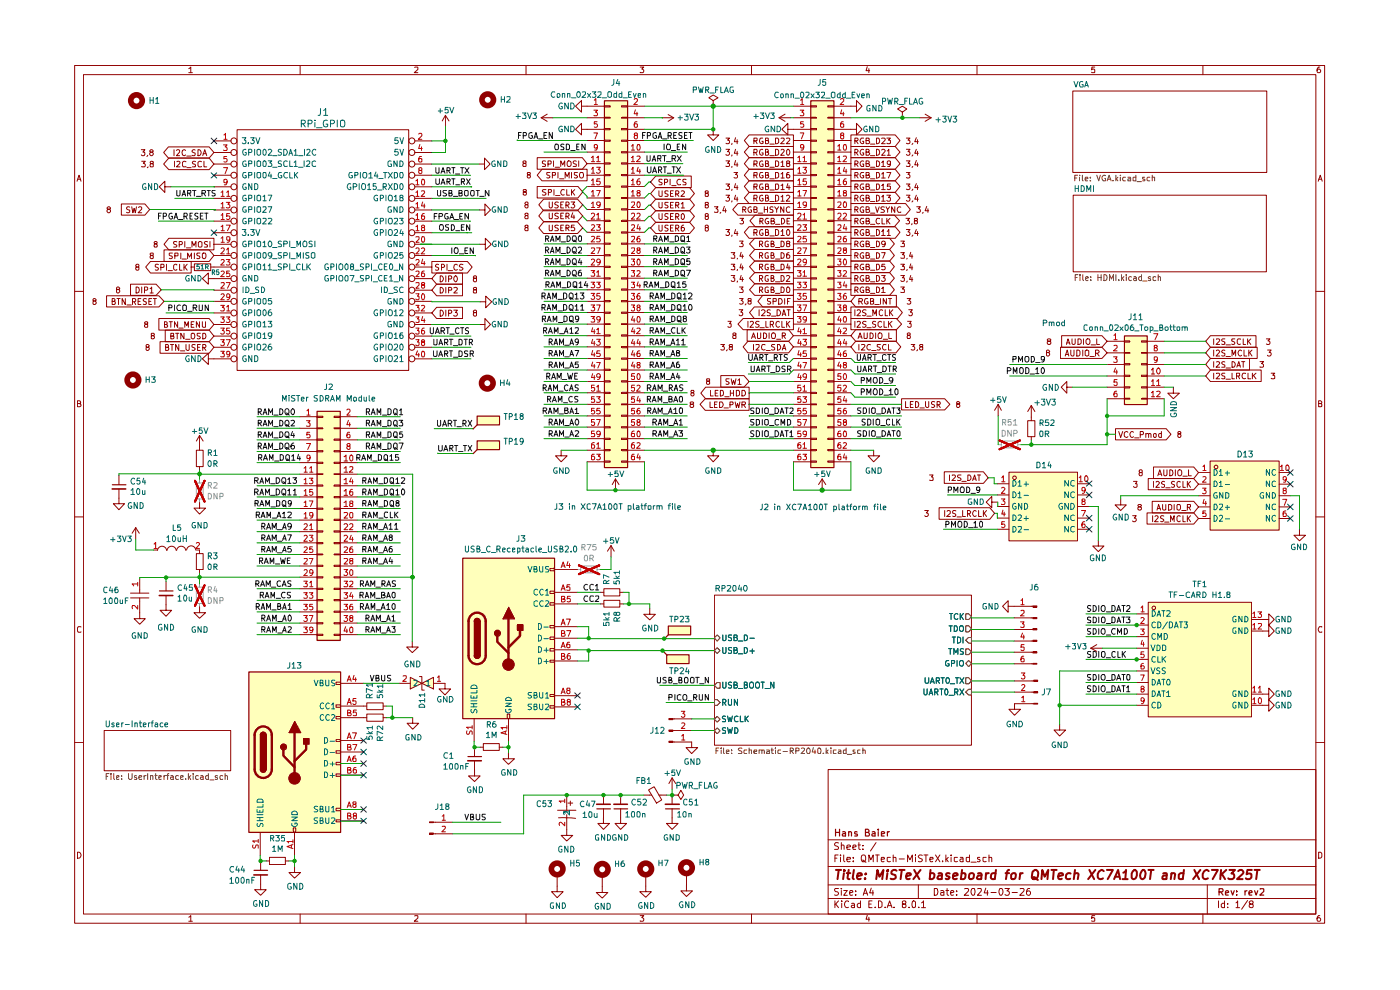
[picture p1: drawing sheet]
<svg xmlns="http://www.w3.org/2000/svg" width="297mm" height="210mm" viewBox="0 0 297 210" stroke-linecap="round" stroke-linejoin="round" font-family="sans-serif">
<g fill="none" stroke="#910000" stroke-width=".21">
<path d="M15.8 13.9h265.2v181.9h-265.2zM17.7 15.8h261.4v178.1h-261.4zM40 14.6l.5-.4v1.2M40 15.4h.8M63.7 13.9v1.9M88 14.3l.6-.1v.5l-.7 .7h.7M111.6 13.9v1.9M135.8 14.2h.8l-.5 .4 .5 .3-.1 .4h-.7M159.4 13.9v1.9M184 14.1l-.3 .9h.8M184.3 14.6v.8M207.3 13.9v1.9"/>
<path d="M232.2 14.2h-.6v.6l.1-.2h.4l.1 .2v.5h-.6M255.2 13.9v1.9M280 14.2a.55 .55 0 0 0-.6 .5l.2 .7h.4l.2-.2v-.3l-.3-.3h-.2l-.3 .3M16.3 38.4l.5-1.2 .4 1.2M16.5 38h.6M279.7 38.4l.4-1.2 .4 1.2M279.7 38h.6M15.8 61.8h1.9M279.1 61.8h1.9M16.4 85.6h.6v-.5l-.6-.1v1.3h.5l.3-.4-.3-.3M279.7 85.6h.5l.2-.3-.2-.3h-.5v1.3h.5l.2-.1v-.4l-.2-.2M15.8 109.6h1.9"/>
<path d="M279.1 109.6h1.9M17.2 133l-.6-.1-.2 .3v.7l.2 .2 .6-.1M280.4 133l-.5-.1-.2 .5 .2 .7 .5-.1M15.8 157.5h1.9M279.1 157.5h1.9M175.7 163.2h103.4v30.7h-103.4zM175.7 178.1h103.4M177.9 178.8l-.6-.1-.3 .4 .1 .2a.56 .56 0 0 1 .6 .3 .56 .56 0 0 1 0 .6h-.7M178.5 179.4l.1-.2 .5 .2v.8M178.5 178.7v1.5M179.7 179.7l.7-.1-.1-.3-.4-.1-.2 .2v.8h.6M180.9 179.7l.7-.1-.2-.4h-.3l-.2 .2v.6l.1 .2h.5"/>
<path d="M182 179.2h.5M182.2 178.7v1.3l.1 .2h.2M183.1 179.3v.1M185.8 178.7l-1.1 1.8M16.4 180.8a.65 .65 0 0 1 .8 .6 .65 .65 0 0 1-.8 .6zM40 194.6l.5-.4v1.2M40 195.4h.8M63.7 193.9v1.9M88 194.3l.6-.1v.5l-.7 .7h.7M111.6 193.9v1.9M135.8 194.2h.8l-.5 .5 .5 .2-.1 .4h-.7M159.4 193.9v1.9"/>
<path d="M175.7 190.6h103.4M175.7 187.7h103.4M175.7 183.8h103.4M177.1 191.1v1.4M177.1 182h.4M177.3 191.8l.6 .7M177.8 181.4h-.7v1.4M177.9 188.5l-.8 .1v.4l.6 .2 .2 .4-.4 .3-.5-.1M177.9 191.1l-.8 .8M178.3 181.4v.1M178.3 181.9v.9M178.5 188.5v.1"/>
<path d="M178.5 188.9v1M178.6 191.1v.2M178.6 191.6v.9M179 188.9h.7l-.7 1h.7M179 181.4v1.1l.2 .3M179.7 182.3l.7-.1-.1-.3h-.6v.1v.7h.6M180 191.3v-.1a.7 .7 0 0 0-.9 .5 .7 .7 0 0 0 .6 .8l.3-.1M180.3 189.4l.6-.2-.1-.3-.5 .1v.7l.1 .2 .4-.1M180.7 191.7l.4-.1 .2 .2v.7M181 182.6v.2M181 181.9v.1M181.3 191.9l-.7 .3 .2 .3 .5-.1"/>
<path d="M181.5 189.7v.2M181.5 189v.1M182.5 191.7a.45 .45 0 0 0-.6 .2l.1 .5h.5M182.5 191.1v1.4M182.8 181.5l.5-.1 .3 .1v.4a.81 .81 0 0 1-.3 .9h-.2a.92 .92 0 0 1-.3-1.3zM183 182.5l.7 .4M183.1 180.1v.1M183.1 189.9l.5-1.4 .5 1.4M183.2 189.5h.8M184 194.1l-.3 .9h.8M184.3 182.8v-1.4l.4 1 .6-1v1.4M184.3 194.6v.8"/>
<path d="M184.3 191.8h.5M184.8 188.4l-.3 1h.8M185 191.1h-.7v1.4h.7M185.2 188.9v1M185.7 192.4v.1M185.8 181.4h.7M186.1 181.4v1.4M186.4 191.1h.3l.4 .3v.8l-.4 .3h-.3zM186.9 182.3l.7-.1-.1-.3h-.5l-.1 .1 .1 .7h.5M187.8 192.4v.1M188.2 192.5l.5-1.4 .5 1.4M188.4 192.1h.7"/>
<path d="M188.9 181.9l-.7 .1v.6l.3 .2 .4-.1M189.5 182l.5-.1 .1 .9M189.5 181.4v1.4M189.7 192.4v.1M190.8 182.2h1.1M191.7 191.8l-.3-.2v-.3l.3-.2 .4 .1v.5l-.7 .2v.5a.48 .48 0 0 0 .7 0 .48 .48 0 0 0 0-.6h-.2M192.5 182.8v-1.4l.5 1 .5-1v1.4M192.9 192.4v.1M193.5 191.3l.4-.2 .3 .2-.1 1.1h-.6zM194.2 181.4v.1M194.2 181.9v.9M194.8 187.7v2.9"/>
<path d="M194.9 192.4v.1M195.5 191.5l.4-.4v1.4M195.5 192.5h.8M195.7 181.4h-.6l-.3 .2 .3 .4 .5 .2 .1 .3a.6 .6 0 0 1-.9 .2M196 181.4h.9M196.4 181.4v1.4M197.3 182.3l.7-.1-.1-.3h-.5l-.1 .1 .1 .7h.5M198.2 188.5h.5a.83 .83 0 0 1 .2 .9 .83 .83 0 0 1-.7 .5zM198.5 181.4l.9 1.4M199.4 181.4l-.9 1.4M199.6 189h.6v.9M200 182.6v.2"/>
<path d="M200.2 189.2l-.6 .2v.4h.6M200.7 188.9h.6M200.7 181.4v1.4M200.7 182.2l.5 .6M200.9 188.5v1.2l.4 .2M201.2 181.9l-.5 .5M201.7 189.4l.7-.2-.1-.2-.5-.1-.1 .2 .1 .7h.5M201.8 181.4v.1M201.8 181.9v.9M202.9 189.7v.2M202.9 189v.1M203.1 181.9l-.7 .1v.6l.3 .2 .4-.1"/>
<path d="M203.7 181.9h.5l.1 .9M204.3 182.2h-.4l-.3 .3 .3 .3 .4-.1M204.6 188.6l.7-.1 .2 .3-.9 1.1h.9M205.7 181.9l-.7 .1v.6l.2 .2 .5-.1M205.7 181.4v1.4M206 182.9h1.1M206.2 188.6l.5-.1a1.1 1.1 0 0 1-.2 1.4l-.3-.2-.2-.4zM207.3 193.9v1.9M207.4 188.6l.7-.1 .1 .3-.8 1.1h.8M207.9 181.9h-.5v.1l.1 .3 .4 .1v.3h-.5M209.1 188.4l-.3 1h.8M209.2 181.9l-.7 .1v.6l.3 .2 .4-.1"/>
<path d="M209.5 188.9v1M209.8 182l.5-.1 .1 .9M209.8 181.4v1.4M210.2 189.3h1.1M212.1 188.5a.75 .75 0 0 1 .8 .6 .75 .75 0 0 1-.5 .8 .89 .89 0 0 1-.3-1.4zM213.2 188.5h.9l-.5 .5h.3l.2 .2-.1 .5-.1 .2-.7-.2M214.7 189.3h1.1M216.4 188.6l.7-.1 .2 .3-1 1.1h1M218.4 188.5a.57 .57 0 0 0-.6 .6v.5l.1 .2 .5 .1 .1-.2 .1-.5-.2-.2-.6 .2M232.2 194.2h-.6v.6l.1-.1h.4l.1 .1v.5h-.6M255.2 193.9v1.9M256.1 187.7v6.2"/>
<path d="M258.5 191.1v1.4M259.8 191.7l-.5-.1-.2 .3 .1 .5h.6M259.8 191.1v1.4M260.4 192.4v.1M260.4 191.7v.1M262.2 191.5l.4-.4v1.4M262.2 192.5h.8M264.7 191l-1.3 1.9M265.3 191.8l-.3-.5a.46 .46 0 0 1 .4-.2 .46 .46 0 0 1 .5 .2l-.1 .4-.7 .2a.43 .43 0 0 0 0 .5 .43 .43 0 0 0 .6 0 .43 .43 0 0 0 .1-.5l-.2-.1M279.7 180.8h.4l.3 .3v.6l-.3 .3h-.4zM280 194.2a.55 .55 0 0 0-.6 .5l.2 .7h.4l.2-.2v-.3l-.3-.2h-.2l-.3 .2"/>
</g>
<g fill="none" stroke="#910000" stroke-width=".25">
<path d="M177.3 175.9v1.4M177.3 176.6h.8M178.1 175.9v1.4M178.8 176.5l.3-.1 .3 .2v.7h-.6l-.1-.3 .7-.3M180 176.6l.2-.2 .4 .2v.7M180 176.4v.9M181.8 176.5h-.5v.3l.5 .1 .1 .2-.1 .2h-.5M183.6 176.6l.7-.1 .1-.3-.3-.3h-.5v1.4h.7l.1-.4-.3-.3M185 176.5l.5-.1 .1 .2v.7h-.6v-.3l.6-.3M186.3 175.9v.2M186.3 176.4v.9M187 176.9l.7-.2-.1-.2h-.6v.8h.6"/>
<path d="M188.3 176.4v.9M188.7 176.4l-.4 .3M258.6 189.2h.7l.2-.3-.1-.3-.8-.1v1.4M259 189.2l.5 .7M260 189.4l.6-.1-.1-.4-.4 .1-.1 .7 .1 .2h.5M261.2 188.9l.3 1 .3-1M262.3 189.8v.1M262.3 189v.2M264.1 188.9v1M264.5 188.9l-.4 .3M265 189.4l.6-.1-.1-.4-.4 .1-.1 .7 .1 .2h.5M266.2 188.9l.3 1 .3-1"/>
<path d="M267.3 188.6l.7-.1 .1 .6-.8 .8h.8"/>
</g>
<g fill="none" stroke="#910000" stroke-width=".42">
<path d="M177.3 184.5h1.1M177.9 184.5l-.2 2M179 185.2l-.1 1.3M179.1 184.5v.3M179.6 185.2h.8M180 184.5l-.2 1.7 .4 .3M181.1 184.5l-.2 1.7 .2 .3M181.8 185.9l1-.3v-.3a.6 .6 0 0 0-.9 .2v.9h.7M183.5 186.3v.2M183.7 185.3l.1 .1-.2 .1 .1-.2-.1 .2M185.9 186.5l.2-2 .5 1.5 .8-1.5-.2 2M188.3 185.2l-.2 1.3"/>
<path d="M188.3 184.5l-.1 .2h.2l-.1-.2v.3M190.2 184.7l-.7-.2a.57 .57 0 0 0-.3 .9l.8 .2v.5a.79 .79 0 0 1-1.1 .3M190.8 184.5h1.1M191.3 184.5l-.2 2M192.2 185.9l1-.3v-.3l-.6-.1-.3 .3v.9h.7M193.9 184.5l1.1 2M195.3 184.5l-1.5 2M197.3 185.3a.6 .6 0 0 1 .9 .2v.6a.65 .65 0 0 1-1 .3M197.4 184.5l-.2 2M199.1 185.3h.7v1.2M199.9 185.6l-.7 .1-.4 .5 .3 .3 .7-.1M201.5 185.3h-.7v.4l.7 .4-.4 .4-.5-.1"/>
<path d="M202.2 185.9l1-.3-.1-.3a.6 .6 0 0 0-.9 .2v.9h.8M204 185.3h.8v.8l-.4 .4-.6-.1M204.1 184.5l-.3 2M205.7 185.4l.3-.2 .5 .2v.9l-.4 .2-.5-.2zM207.5 185.3h.7v1.2M208.2 185.6l-.6 .1-.4 .5 .3 .3 .7-.1M209.2 185.2l-.1 1.3M209.8 185.2l-.5 .1-.1 .2M211.2 185.3l-.5-.1-.4 .3v.8l.2 .2 .5-.1M211.3 184.5l-.3 2M213.3 185.2h.8M214.1 184.5l-.4 .4-.3 1.6"/>
<path d="M214.5 185.5a.65 .65 0 0 1 .9-.2v.8l-.3 .4-.6-.2zM216.5 185.2l-.2 1.3M217 185.2l-.6 .3M219.1 184.9l.4-.4h.3a1.19 1.19 0 0 1 0 1.9 .67 .67 0 0 1-.9-.2zM219.2 186.1h.4l.6 .5M220.9 186.5l.2-2 .5 1.5 .8-1.5-.2 2M223.1 184.5h1.1M223.6 184.5l-.2 2M224.5 185.9l1-.3-.1-.3a.6 .6 0 0 0-.8 .2v.9h.7M227.1 185.3a.65 .65 0 0 0-.9 .2v.8l.2 .2 .6-.1M228 185.4l.1-.1a.48 .48 0 0 1 .7 .2l-.2 1M228.1 184.5l-.3 2"/>
<path d="M231.1 184.5l1 2M232.4 184.5l-1.6 2M234.1 184.8l-.5-.3a1.16 1.16 0 0 0-.5 1.9l.5 .1 .4-.2M234.8 184.5h1.3l-1.1 2M236.3 186.5l.9-2 .4 2M236.6 186h.8M238.1 186.5h1.1M238.3 185.1l.4-.2 .2-.4-.2 2M240.3 184.8l.4-.3 .4 .3a1.29 1.29 0 0 1-.5 1.7l-.4-.1-.1-.3v-.8zM242.4 184.5l.5 .2 .1 .6-.1 .8-.5 .4-.3-.1a1.29 1.29 0 0 1 .3-1.9zM243.6 184.5h1.1M244.2 184.5l-.2 2"/>
<path d="M246.8 185.3h.7l-.1 1.2M247.5 185.6l-.7 .1-.2 .4v.3l.2 .1 .6-.1M248.5 185.4l.3-.2 .4 .1-.1 1.2M248.5 185.2l-.1 1.3M251.1 185.3a.72 .72 0 0 0-1 .2v.9h.8M251.2 184.5l-.3 2M253.4 184.5l1 2M254.6 184.5l-1.5 2M256.4 184.8l-.3-.3a.99 .99 0 0 0-1 .9l.1 .8a.7 .7 0 0 0 1 .1M257.1 184.5h1.3l-1.1 2M259 184.5l-.1 2M259.2 185.4l.7 1.1"/>
<path d="M260.1 184.5l-1.1 1.1M260.8 184.5h1.2l-.8 .8 .5 .2 .1 .6-.4 .4h-.6l-.2-.2M262.7 184.8l.3-.3h.4l.4 .6-1.4 1.4h1.2M265.6 184.5h-1l-.1 1 .2-.2 .7 .1 .1 .7-.4 .4h-.6l-.2-.2M266.2 184.5h1.1M266.7 184.5l-.2 2"/>
</g>
<path d="M151.6 148.4h.5l.6 .6-.6 .6h-.5z" fill="#fff"/>
<path d="M151.6 148.4h.5l.6 .6-.6 .6h-.5z" fill="none" stroke="#765500" stroke-width=".21"/>
<path d="M153.3 149l.6-.1v-.5l-.6-.1v1.3M153.6 149l.4 .6M154.5 148.3v1.1l.3 .2 .4-.2v-1.1M156.5 148.3v1.3l-.7-1.3v1.3" fill="none" stroke="#006665" stroke-width=".21"/>
<path d="M204.9 130.2h.6l.6 .6-.6 .6h-.6z" fill="#fff"/>
<path d="M204.9 130.2h.6l.6 .6-.6 .6h-.6z" fill="none" stroke="#765500" stroke-width=".21"/>
<path d="M201.4 130.1h.7M201.8 130.1v1.3M203.2 130.3l-.3-.2-.5 .4 .1 .7 .4 .2 .3-.2M203.7 130.1v1.3M203.9 130.7l.5 .7M204.4 130.1l-.7 .8" fill="none" stroke="#006665" stroke-width=".21"/>
<path d="M204.9 132.8h.6l.6 .6-.6 .6h-.6z" fill="#fff"/>
<path d="M204.9 132.8h.6l.6 .6-.6 .6h-.6z" fill="none" stroke="#765500" stroke-width=".21"/>
<g fill="none" stroke="#006665" stroke-width=".21">
<path d="M201.3 132.8h.7M201.7 132.8v1.1M202.4 132.8h.5a.66 .66 0 0 1 .2 .7 .66 .66 0 0 1-.7 .4z"/>
<circle cx="204" cy="133.3" r=".57"/>
</g>
<path d="M205.5 135.2h.6v1.2h-.6l-.6-.6z" fill="#fff"/>
<path d="M205.5 135.2h.6v1.2h-.6l-.6-.6z" fill="none" stroke="#765500" stroke-width=".21"/>
<path d="M202 135.1h.7M202.4 135.1v1.3M203.1 135.1h.3l.4 .4v.6l-.4 .3h-.3zM204.3 135.1v1.3" fill="none" stroke="#006665" stroke-width=".21"/>
<path d="M204.9 137.7h.6l.6 .6-.6 .6h-.6z" fill="#fff"/>
<path d="M204.9 137.7h.6l.6 .6-.6 .6h-.6z" fill="none" stroke="#765500" stroke-width=".21"/>
<path d="M201.3 137.6h.6M201.6 137.6v1.2M202.4 138.8v-1.2l.4 .8 .4-.8v1.2M204.4 137.7h-.6v.4l.5 .2 .1 .3-.1 .2h-.6" fill="none" stroke="#006665" stroke-width=".21"/>
<path d="M151.6 138l.5-.6 .6 .6-.6 .6z" fill="#fff"/>
<path d="M151.6 138l.5-.6 .6 .6-.6 .6z" fill="none" stroke="#765500" stroke-width=".21"/>
<path d="M153.3 137.3v1.1l.2 .2h.3l.2-.3v-1M155.2 137.4l-.4-.1-.3 .3 .1 .2 .6 .3v.3l-.2 .2-.5-.1M155.7 137.9l.6-.1v-.4l-.6-.1v1.3h.5l.3-.4-.4-.3M156.6 138.7h1M157.9 137.3a.64 .64 0 0 1 .7 .7 .64 .64 0 0 1-.7 .6zM159.1 138.1h.9M159.6 137.7v.9" fill="none" stroke="#006665" stroke-width=".21"/>
<path d="M152.1 134.7l.6 .6-.6 .7-.5-.7z" fill="#fff"/>
<path d="M151.6 135.3l.5-.6 .6 .6-.6 .7z" fill="none" stroke="#765500" stroke-width=".21"/>
<path d="M153.3 134.7v1.1l.2 .1h.3l.2-.3v-.9M155.2 134.7h-.6l-.1 .2 .1 .3 .6 .2v.4h-.7M155.7 135.2h.6v-.5h-.6v1.2h.5l.3-.4-.4-.3M156.6 136h1M157.9 134.7h.4a.66 .66 0 0 1 .3 .8 .66 .66 0 0 1-.7 .4zM159.1 135.4h.9" fill="none" stroke="#006665" stroke-width=".21"/>
<path d="M204.9 143.8h.6l.6 .6-.6 .6h-.6z" fill="#fff"/>
<path d="M204.9 143.8h.6l.6 .6-.6 .6h-.6z" fill="none" stroke="#765500" stroke-width=".21"/>
<g fill="none" stroke="#006665" stroke-width=".21">
<path d="M196.3 143.8v.9l.2 .3h.3l.2-.3v-.9M197.4 145l.4-1.2 .4 1.2M197.5 144.6h.6M198.6 144.4h.6v-.6h-.6v1.2M198.9 144.4l.4 .6M199.6 143.8h.7M200 143.8v1.2M200.8 143.8h.2a.62 .62 0 0 1 .4 .6 .62 .62 0 0 1-.4 .6 .84 .84 0 0 1-.2-1.2zM201.6 145h.9M202.7 143.8h.7M203 143.8v1.2M203.6 143.8l.9 1.2"/>
<path d="M204.5 143.8l-.9 1.2"/>
</g>
<path d="M205.5 146.2h.6v1.2h-.6l-.6-.6z" fill="#fff"/>
<path d="M204.9 146.8l.6-.6h.6v1.2h-.6z" fill="none" stroke="#765500" stroke-width=".21"/>
<g fill="none" stroke="#006665" stroke-width=".21">
<path d="M196 146.1v1.1l.3 .2 .4-.2v-1.1M197.1 147.4l.4-1.3 .4 1.3M197.2 147.1h.6M198.3 146.8l.7-.1v-.4l-.2-.2h-.5v1.3M198.6 146.8l.4 .6M199.4 146.1h.7M199.7 146.1v1.3M200.7 146.1a.68 .68 0 0 1 .4 .7 .68 .68 0 0 1-.4 .6l-.3-.5 .1-.6zM201.3 147.5h1M202.5 146.8l.7-.1v-.4l-.2-.2h-.5v1.3M202.9 146.8l.3 .6M203.6 146.1l.9 1.3"/>
<path d="M204.5 146.1l-.9 1.3"/>
</g>
<path d="M205.5 140.1l.6 .6-.6 .7-.6-.7z" fill="#fff"/>
<path d="M204.9 140.7l.6-.6 .6 .6-.6 .7z" fill="none" stroke="#765500" stroke-width=".21"/>
<g fill="none" stroke="#006665" stroke-width=".21">
<path d="M201.3 140.1h-.5a.61 .61 0 0 0-.2 .8 .61 .61 0 0 0 .7 .3v-.4h-.2M201.8 140.7l.6-.1v-.5h-.6v1.2M203 140.1v1.2"/>
<circle cx="204" cy="140.7" r=".57"/>
</g>
<path d="M151.6 152.6l.5-.6 .6 .6-.6 .6z" fill="#fff"/>
<path d="M151.6 152.6l.5-.6 .6 .6-.6 .6z" fill="none" stroke="#765500" stroke-width=".21"/>
<path d="M153.9 152l-.4-.1-.3 .2 .1 .3 .6 .3v.3l-.7 .1M154.3 151.9l.3 1.2 .3-.9 .2 .9 .3-1.2M156.6 152l-.3-.1a.67 .67 0 0 0-.5 .5 .67 .67 0 0 0 .2 .7l.6-.1M157.1 151.9v1.2h.6M158.1 151.9v1.2M158.2 152.4l.6 .7M158.8 151.9l-.7 .7" fill="none" stroke="#006665" stroke-width=".21"/>
<path d="M152.1 154.4l.6 .6-.6 .6-.5-.6z" fill="#fff"/>
<path d="M151.6 155l.5-.6 .6 .6-.6 .6z" fill="none" stroke="#765500" stroke-width=".21"/>
<path d="M153.9 154.4l-.4-.1-.3 .3 .1 .3 .6 .2v.3l-.7 .1M154.3 154.3l.3 1.2 .3-.8 .2 .8 .3-1.2M155.9 154.3a.66 .66 0 0 1 .6 .5 .66 .66 0 0 1-.2 .7h-.4z" fill="none" stroke="#006665" stroke-width=".21"/>
<path d="M152.1 144.8h.6v1.2h-.6l-.5-.6z" fill="#fff"/>
<path d="M152.1 144.8h.6v1.2h-.6l-.5-.6z" fill="none" stroke="#765500" stroke-width=".21"/>
<path d="M153.3 144.7v1.1l.2 .2 .4-.1 .1-.2v-1M155.2 144.8l-.4-.1-.3 .3 .1 .2 .6 .3v.3l-.2 .2-.5-.1M155.7 145.3l.6-.1v-.4l-.6-.1v1.3h.5l.3-.5-.4-.2M156.6 146.1h1M157.9 145.3l.6-.1v-.3l-.2-.2h-.4v1.3l.6-.1 .1-.4-.3-.2M159.1 144.9l.5-.2a.86 .86 0 0 1 0 1.3 .46 .46 0 0 1-.6-.5zM160.4 144.9l.5-.2a.86 .86 0 0 1 0 1.3 .46 .46 0 0 1-.6-.5zM161.5 144.7h.6M161.8 144.7v1.3M162.3 146.1h.9M164.2 144.7v1.3l-.7-1.3v1.3" fill="none" stroke="#006665" stroke-width=".21"/>
<g fill="#fff">
<path d="M151.6 126.2h54.5v31.9h-54.5z"/>
<path d="M227.6 19.3h41.1v17.3h-41.1z"/>
<path d="M227.7 41.4h40.9v16.3h-40.9z"/>
<path d="M22.1 154.9h26.8v8.6h-26.8z"/>
</g>
<g fill="#ffb">
<path d="M67.2 87.2h4.9v48.6h-4.9z"/>
<path d="M101.2 88.2h4.7v1.9h-4.7z"/>
<path d="M141.4 138.9h4.7v1.8h-4.7z"/>
<path d="M141.7 132.8h4.8v1.8h-4.8z"/>
<path d="M243.6 127.8h21.9v24.3h-21.9z"/>
<path d="M256.7 97.8h14.7v14.6h-14.7z"/>
<path d="M238.5 71.2h4.8v14.6h-4.8z"/>
<path d="M214 100.2h14.6v14.5h-14.6z"/>
</g>
<path d="M212 93.4l4.4 1.9M216.4 93.4l-4.4 1.9" fill="none" stroke="#f10000" stroke-width=".42"/>
<g fill="#ffb">
<path d="M128.2 21.3h4.9v77.8h-4.9z"/>
<path d="M172 21.3h4.9v77.8h-4.9z"/>
<path d="M89.5 145l2.5-1.3v2.4z"/>
<path d="M87 143.7l2.5 1.3-2.5 1.1z"/>
</g>
<path d="M122.8 119.9l4.3 1.9M127.1 119.9l-4.3 1.9" fill="none" stroke="#f10000" stroke-width=".42"/>
<g fill="#ffb">
<path d="M98.1 118.4h19.5v34h-19.5z"/>
<path d="M101.2 93.5h4.7v1.8h-4.7z"/>
<path d="M52.7 142.5h19.5v34h-19.5z"/>
</g>
<path d="M41.4 102l2 4.4M43.4 102l-2 4.4M41.4 124.2l2 4.3M43.4 124.2l-2 4.3" fill="none" stroke="#f10000" stroke-width=".42"/>
<path d="M151.6 148.4h.5l.6 .6-.6 .6h-.5z" fill="#fff"/>
<path d="M151.6 148.4h.5l.6 .6-.6 .6h-.5z" fill="none" stroke="#765500" stroke-width=".21"/>
<path d="M153.3 149l.6-.1v-.5l-.6-.1v1.3M153.6 149l.4 .6M154.5 148.3v1.1l.3 .2 .4-.2v-1.1M156.5 148.3v1.3l-.7-1.3v1.3" fill="none" stroke="#006665" stroke-width=".21"/>
<path d="M204.9 130.2h.6l.6 .6-.6 .6h-.6z" fill="#fff"/>
<path d="M204.9 130.2h.6l.6 .6-.6 .6h-.6z" fill="none" stroke="#765500" stroke-width=".21"/>
<path d="M201.4 130.1h.7M201.8 130.1v1.3M203.2 130.3l-.3-.2-.5 .4 .1 .7 .4 .2 .3-.2M203.7 130.1v1.3M203.9 130.7l.5 .7M204.4 130.1l-.7 .8" fill="none" stroke="#006665" stroke-width=".21"/>
<path d="M204.9 132.8h.6l.6 .6-.6 .6h-.6z" fill="#fff"/>
<path d="M204.9 132.8h.6l.6 .6-.6 .6h-.6z" fill="none" stroke="#765500" stroke-width=".21"/>
<g fill="none" stroke="#006665" stroke-width=".21">
<path d="M201.3 132.8h.7M201.7 132.8v1.1M202.4 132.8h.5a.66 .66 0 0 1 .2 .7 .66 .66 0 0 1-.7 .4z"/>
<circle cx="204" cy="133.3" r=".57"/>
</g>
<path d="M205.5 135.2h.6v1.2h-.6l-.6-.6z" fill="#fff"/>
<path d="M205.5 135.2h.6v1.2h-.6l-.6-.6z" fill="none" stroke="#765500" stroke-width=".21"/>
<path d="M202 135.1h.7M202.4 135.1v1.3M203.1 135.1h.3l.4 .4v.6l-.4 .3h-.3zM204.3 135.1v1.3" fill="none" stroke="#006665" stroke-width=".21"/>
<path d="M204.9 137.7h.6l.6 .6-.6 .6h-.6z" fill="#fff"/>
<path d="M204.9 137.7h.6l.6 .6-.6 .6h-.6z" fill="none" stroke="#765500" stroke-width=".21"/>
<path d="M201.3 137.6h.6M201.6 137.6v1.2M202.4 138.8v-1.2l.4 .8 .4-.8v1.2M204.4 137.7h-.6v.4l.5 .2 .1 .3-.1 .2h-.6" fill="none" stroke="#006665" stroke-width=".21"/>
<path d="M151.6 138l.5-.6 .6 .6-.6 .6z" fill="#fff"/>
<path d="M151.6 138l.5-.6 .6 .6-.6 .6z" fill="none" stroke="#765500" stroke-width=".21"/>
<path d="M153.3 137.3v1.1l.2 .2h.3l.2-.3v-1M155.2 137.4l-.4-.1-.3 .3 .1 .2 .6 .3v.3l-.2 .2-.5-.1M155.7 137.9l.6-.1v-.4l-.6-.1v1.3h.5l.3-.4-.4-.3M156.6 138.7h1M157.9 137.3a.64 .64 0 0 1 .7 .7 .64 .64 0 0 1-.7 .6zM159.1 138.1h.9M159.6 137.7v.9" fill="none" stroke="#006665" stroke-width=".21"/>
<path d="M152.1 134.7l.6 .6-.6 .7-.5-.7z" fill="#fff"/>
<path d="M151.6 135.3l.5-.6 .6 .6-.6 .7z" fill="none" stroke="#765500" stroke-width=".21"/>
<path d="M153.3 134.7v1.1l.2 .1h.3l.2-.3v-.9M155.2 134.7h-.6l-.1 .2 .1 .3 .6 .2v.4h-.7M155.7 135.2h.6v-.5h-.6v1.2h.5l.3-.4-.4-.3M156.6 136h1M157.9 134.7h.4a.66 .66 0 0 1 .3 .8 .66 .66 0 0 1-.7 .4zM159.1 135.4h.9" fill="none" stroke="#006665" stroke-width=".21"/>
<path d="M204.9 143.8h.6l.6 .6-.6 .6h-.6z" fill="#fff"/>
<path d="M204.9 143.8h.6l.6 .6-.6 .6h-.6z" fill="none" stroke="#765500" stroke-width=".21"/>
<g fill="none" stroke="#006665" stroke-width=".21">
<path d="M196.3 143.8v.9l.2 .3h.3l.2-.3v-.9M197.4 145l.4-1.2 .4 1.2M197.5 144.6h.6M198.6 144.4h.6v-.6h-.6v1.2M198.9 144.4l.4 .6M199.6 143.8h.7M200 143.8v1.2M200.8 143.8h.2a.62 .62 0 0 1 .4 .6 .62 .62 0 0 1-.4 .6 .84 .84 0 0 1-.2-1.2zM201.6 145h.9M202.7 143.8h.7M203 143.8v1.2M203.6 143.8l.9 1.2"/>
<path d="M204.5 143.8l-.9 1.2"/>
</g>
<path d="M205.5 146.2h.6v1.2h-.6l-.6-.6z" fill="#fff"/>
<path d="M204.9 146.8l.6-.6h.6v1.2h-.6z" fill="none" stroke="#765500" stroke-width=".21"/>
<g fill="none" stroke="#006665" stroke-width=".21">
<path d="M196 146.1v1.1l.3 .2 .4-.2v-1.1M197.1 147.4l.4-1.3 .4 1.3M197.2 147.1h.6M198.3 146.8l.7-.1v-.4l-.2-.2h-.5v1.3M198.6 146.8l.4 .6M199.4 146.1h.7M199.7 146.1v1.3M200.7 146.1a.68 .68 0 0 1 .4 .7 .68 .68 0 0 1-.4 .6l-.3-.5 .1-.6zM201.3 147.5h1M202.5 146.8l.7-.1v-.4l-.2-.2h-.5v1.3M202.9 146.8l.3 .6M203.6 146.1l.9 1.3"/>
<path d="M204.5 146.1l-.9 1.3"/>
</g>
<path d="M205.5 140.1l.6 .6-.6 .7-.6-.7z" fill="#fff"/>
<path d="M204.9 140.7l.6-.6 .6 .6-.6 .7z" fill="none" stroke="#765500" stroke-width=".21"/>
<g fill="none" stroke="#006665" stroke-width=".21">
<path d="M201.3 140.1h-.5a.61 .61 0 0 0-.2 .8 .61 .61 0 0 0 .7 .3v-.4h-.2M201.8 140.7l.6-.1v-.5h-.6v1.2M203 140.1v1.2"/>
<circle cx="204" cy="140.7" r=".57"/>
</g>
<path d="M151.6 152.6l.5-.6 .6 .6-.6 .6z" fill="#fff"/>
<path d="M151.6 152.6l.5-.6 .6 .6-.6 .6z" fill="none" stroke="#765500" stroke-width=".21"/>
<path d="M153.9 152l-.4-.1-.3 .2 .1 .3 .6 .3v.3l-.7 .1M154.3 151.9l.3 1.2 .3-.9 .2 .9 .3-1.2M156.6 152l-.3-.1a.67 .67 0 0 0-.5 .5 .67 .67 0 0 0 .2 .7l.6-.1M157.1 151.9v1.2h.6M158.1 151.9v1.2M158.2 152.4l.6 .7M158.8 151.9l-.7 .7" fill="none" stroke="#006665" stroke-width=".21"/>
<path d="M152.1 154.4l.6 .6-.6 .6-.5-.6z" fill="#fff"/>
<path d="M151.6 155l.5-.6 .6 .6-.6 .6z" fill="none" stroke="#765500" stroke-width=".21"/>
<path d="M153.9 154.4l-.4-.1-.3 .3 .1 .3 .6 .2v.3l-.7 .1M154.3 154.3l.3 1.2 .3-.8 .2 .8 .3-1.2M155.9 154.3a.66 .66 0 0 1 .6 .5 .66 .66 0 0 1-.2 .7h-.4z" fill="none" stroke="#006665" stroke-width=".21"/>
<path d="M152.1 144.8h.6v1.2h-.6l-.5-.6z" fill="#fff"/>
<path d="M152.1 144.8h.6v1.2h-.6l-.5-.6z" fill="none" stroke="#765500" stroke-width=".21"/>
<g fill="none" stroke="#006665" stroke-width=".21">
<path d="M51.4 29.2h.8l-.4 .5 .4 .1v.5l-.2 .2h-.4l-.2-.2M52.2 31.8l-.1-.1a.6 .6 0 0 0-.6 .6 .6 .6 0 0 0 .7 .6v-.6h-.2M52.2 34.2l-.1-.1a.66 .66 0 0 0-.6 .5 .66 .66 0 0 0 .2 .7l.5-.1v-.4h-.2M52.2 36.6h-.5a.61 .61 0 0 0-.2 .8 .61 .61 0 0 0 .7 .3v-.4h-.2M52.2 39l-.1-.1a.64 .64 0 0 0-.6 .6 .64 .64 0 0 0 .5 .7l.2-.2v-.3h-.2M52.7 30.3v.2M52.7 32.3h.6l.1-.1v-.4l-.1-.1h-.6v1.2M52.7 34.7h.6l.1-.5-.7-.1v1.2M52.7 37.2l.7-.1v-.4l-.7-.1v1.2M53.2 29.2h.7l-.4 .5 .3 .1 .1 .4-.2 .3h-.4l-.1-.2M53.4 38.9v1.3l-.7-1.3v1.3M54 38.9l.5 .1 .2 .3v.6l-.3 .3h-.4z"/>
<path d="M54 31.7v1.2M54 34.1v1.2M54 36.6v1.2M54.3 29.2l.4 1.3 .4-1.3M54.5 31.8l.3-.1 .5 .1v.9l-.3 .2h-.2l-.3-.2zM54.5 34.3l.3-.2 .5 .2v.8l-.2 .2h-.4l-.2-.2zM54.5 36.7l.2-.1h.4l.2 .1v.9l-.3 .2-.5-.2zM55.8 36.7l.2-.1h.3a.77 .77 0 0 1-.2 1.2l-.3-.3zM55.9 34.2l.2-.1a.77 .77 0 0 1 .2 1.2h-.3l-.2-.2zM56.1 31.7a.68 .68 0 0 1 .4 .6 .68 .68 0 0 1-.4 .6l-.3-.2v-.8zM56.9 31.8l.2-.1h.3l.3 .2-.8 1h.8M56.9 34.1h.8l-.5 .4 .5 .3v.3l-.2 .2-.6-.1"/>
<path d="M57.2 36.5l-.3 .8h.8M57.5 36.9v.9M57.8 33h1M57.8 35.5h1M57.8 37.8h1M59.7 31.8l-.4-.1-.3 .2 .1 .3 .6 .2v.4l-.3 .1h-.4M59.7 34.2l-.4-.1-.3 .3 .1 .2 .6 .3v.3l-.7 .1M59.7 36.6h-.4a.61 .61 0 0 0-.3 .8 .61 .61 0 0 0 .8 .3v-.4h-.3M60.2 31.7a.65 .65 0 0 1 .8 .6 .65 .65 0 0 1-.8 .6zM61 34.2h-.1a.45 .45 0 0 0-.7 .2v.7l.2 .2 .6-.1M61 36.7l-.5-.1a.61 .61 0 0 0-.3 .7 .61 .61 0 0 0 .8 .4M61.3 32.9l.3-1.2 .5 1.2"/>
<path d="M61.4 32.5h.6M61.5 34.1v1.2h.6M61.5 36.6v1.2h.6M62.4 32h.2l.1-.3v1.2M62.4 34.5l.3-.4v1.2M62.4 32.9h.8M62.4 35.3h.7M62.5 36.6v1.2M62.7 37.1l.5 .7M63.2 36.6l-.7 .7M63.3 33h1M63.3 35.5h1"/>
<path d="M64.5 34.1v1.2M64.6 31.7v1.2M65 34.2h.7v.4l-.8 .7h.8M65.1 31.8l.4-.1 .3 .3-.8 .9h.8M67 31.8l-.2-.1a.64 .64 0 0 0-.6 .6 .64 .64 0 0 0 .6 .6l.2-.1M67 34.2l-.4-.1-.4 .3v.7l.3 .2 .5-.1M74.4 39l-.1-.1a.6 .6 0 0 0-.6 .7 .6 .6 0 0 0 .7 .5v-.4h-.1M74.7 36.6h-.4a.61 .61 0 0 0-.3 .8 .61 .61 0 0 0 .8 .3v-.4h-.3M74.9 39.6l.7-.1 .1-.3-.3-.3h-.5v1.3M75.3 37.2l.6-.1v-.5h-.6v1.2M76.2 38.9v1.3M76.5 36.6v1.2"/>
<path d="M77 38.9a.46 .46 0 0 1 .6 .5v.4a.46 .46 0 0 1-.6 .4 .86 .86 0 0 1 0-1.3zM78 39.3l.3-.4v1.3M78.2 36.9l.5-.3v1.2M78.2 37.8h.8M79.8 38.9h-.6v.6h.6v.6l-.5 .1-.1-.2M79.8 36.5l-.4 .8h.8M80 36.9v.9M80.4 37.8h.9M81.3 39.6l.7-.1v-.4l-.7-.2v1.3M81.4 36.6h.7M81.5 39.6l.5 .6M81.7 36.6v1.2"/>
<path d="M82.4 38.9l.8 1.3M82.4 36.6l.8 1.2M83 34.2a.45 .45 0 0 0-.7 .2v.7l.2 .2 .6-.1v-.4h-.3M83.2 38.9l-.8 1.3M83.2 36.6l-.8 1.2M83.7 38.9a.52 .52 0 0 1 .6 .4v.6a.52 .52 0 0 1-.6 .3zM83.7 36.6h.5l.1 .2v.7l-.1 .2-.5 .1zM84.2 34.1v1.2l-.6-1.2v1.2M84.4 29.2h-.6l-.1 .6h.7l.1 .4-.3 .3h-.3l-.2-.2M84.4 31.7h-.6l-.1 .6 .6-.1 .2 .1v.4l-.3 .2h-.3l-.2-.1M84.8 29.2l.5 1.3 .3-1.3M84.8 31.7l.5 1.2 .3-1.2"/>
<path d="M84.8 34.1a.66 .66 0 0 1 .7 .5 .66 .66 0 0 1-.2 .7h-.5zM84.8 36.7l.2-.1h.3a.86 .86 0 0 1 0 1.2l-.5-.3zM85.1 38.9a.68 .68 0 0 1 .4 .7 .68 .68 0 0 1-.4 .6l-.3-.2v-.8zM51.4 48.7h.8l-.4 .5 .4 .1v.5l-.2 .2h-.4l-.2-.2M52.2 41.5l-.1-.1a.66 .66 0 0 0-.6 .5 .66 .66 0 0 0 .2 .7l.5-.1v-.4h-.2M52.2 43.9h-.5a.61 .61 0 0 0-.2 .7 .61 .61 0 0 0 .7 .4v-.5h-.2M52.2 46.3h-.5a.67 .67 0 0 0-.2 .7 .67 .67 0 0 0 .5 .5l.2-.1v-.4h-.2M52.2 51.2l-.1-.1a.66 .66 0 0 0-.6 .5 .66 .66 0 0 0 .2 .7l.5-.1v-.4h-.2M52.2 53.6h-.5a.61 .61 0 0 0-.2 .8 .61 .61 0 0 0 .7 .3v-.4h-.2M52.2 56.1l-.1-.1a.64 .64 0 0 0-.6 .6 .64 .64 0 0 0 .5 .6l.2-.1v-.4h-.2M52.2 58.5l-.1-.1a.66 .66 0 0 0-.6 .5 .66 .66 0 0 0 .2 .7l.5-.1v-.4h-.2M52.7 49.8v.2"/>
<path d="M52.7 42.1h.6l.1-.2v-.4l-.7-.1v1.2M52.7 44.5h.6l.1-.6h-.7v1.1M52.7 46.9l.7-.1v-.4l-.7-.1v1.2M52.7 51.7h.6l.1-.5-.7-.1v1.2M52.7 54.2h.6l.1-.5-.7-.1v1.2M52.7 56.6h.7v-.5l-.1-.1h-.6v1.2M53.2 48.7h.7l-.4 .5 .4 .2v.3l-.2 .3h-.4l-.1-.2M53.4 58.4v1.2l-.7-1.2v1.2M54 58.4h.4l.3 .4v.6l-.2 .2h-.5zM54 41.4v1.2M54 43.9v1.1M54 46.3v1.2"/>
<path d="M54 51.1v1.2M54 53.6v1.2M54 56v1.2M54.3 48.7l.4 1.3 .4-1.3M54.5 41.6l.3-.2 .5 .2v.8l-.2 .2h-.4l-.2-.2zM54.5 44l.2-.1h.4l.2 .1v.9l-.3 .1-.5-.1zM54.5 46.5l.2-.2h.4l.2 .2v.8l-.3 .2-.5-.2zM54.5 51.3l.3-.2 .5 .2v.9l-.2 .1h-.4l-.2-.1zM54.5 53.8l.2-.2h.4l.2 .2v.8l-.3 .2-.5-.2zM54.5 56.1l.3-.1 .5 .1v1l-.3 .1-.5-.1zM55.8 41.7l.3-.3v1.2M55.8 43.9h.6l.1 .3-.8 .8h.8"/>
<path d="M55.8 46.4l.6-.1 .1 .4-.8 .8h.8M55.8 51.5l.3-.4v1.2M55.8 53.8l.2-.2h.3a.77 .77 0 0 1-.2 1.2l-.3-.3zM55.8 56.4l.3-.4v1.2M55.8 42.6h.7M55.8 52.3h.7M55.8 57.2h.7M56.9 41.4h.8l-.5 1.2M56.9 43.9h.8l-.5 1.1M56.9 46.4l.6-.1 .2 .2-.1 .3-.7 .7h.8M56.9 56.4l.3-.4v1.2M56.9 57.2h.8"/>
<path d="M57.1 51.2l.2-.1a.84 .84 0 0 1 .2 1.2l-.4-.1a.78 .78 0 0 1 0-1zM57.7 54.1l-.3 .3h-.2l-.3-.3v-.3l.2-.2h.4a.94 .94 0 0 1 0 1.1l-.4 .1M57.8 52.5h1M57.8 54.9h1M57.8 57.3h1M59.7 51.2l-.4-.1-.3 .3 .1 .2 .6 .3v.3l-.7 .1M59.7 53.6h-.6a.47 .47 0 0 0 0 .5 .47 .47 0 0 0 .5 .2l.1 .4h-.7M59.7 56.1l-.4-.1-.3 .2 .1 .4 .6 .1v.4l-.3 .1h-.4M60.2 51.7h.6l.2-.1-.1-.4-.7-.1v1.2M60.2 54.2h.6l.2-.4-.2-.2h-.6v1.2M60.2 56.6h.7l.1-.4-.3-.2h-.5v1.2M61.5 51.1v1.2"/>
<path d="M61.5 53.6v1.2M61.5 56v1.2M61.7 52.5h1M61.7 54.9h1M61.7 57.3h1M63 52.3v-1.2l.3 .9 .5-.9v1.2M63 54.8v-1.2l.3 .8 .5-.8v1.2M63.7 56.1l-.3-.1a.65 .65 0 0 0-.5 .6 .65 .65 0 0 0 .5 .6l.3-.1M64.2 56v1.2h.6M64.3 51.3l.3-.2 .3 .1a.87 .87 0 0 1 0 1.1h-.5l-.1-.3zM64.3 53.6v1.2M65.1 56v1.2"/>
<path d="M65.4 56.6l.5 .6M65.5 53.6h-.6v.2v.3l.6 .3v.3h-.6M65.9 56l-.8 .7M66.2 51.2l-.4-.1-.3 .3 .3 .3 .4 .2v.3l-.7 .1M66.2 53.6h.4l.2 .2v.8l-.3 .2-.5-.2v-.8zM66.8 51.1v1.2M69.6 56.1l-.3-.1-.4 .3v.6l.2 .3h.3l.3-.1v-.4h-.3M69.6 58.5l-.3-.1-.4 .4v.6l.2 .2 .6-.1v-.4h-.3M70.2 56.6h.6v-.5l-.6-.1v1.2M70.2 59.1l.6-.1v-.5l-.6-.1v1.2M71.4 56v1.2M71.4 58.4v1.2"/>
<path d="M72 56.1l.2-.1 .4 .1 .1 .7-.3 .4-.4-.1zM72 58.6l.2-.2 .4 .1a.87 .87 0 0 1 0 1.1h-.5l-.2-.3zM73.3 56.1l.3-.1 .2 .2v.8l-.2 .2a.71 .71 0 0 1-.3-1.1zM73.3 58.5l.3-.1 .2 .3v.7l-.1 .2h-.4l-.1-.4zM74.3 58.4h.8l-.5 1.2M74.6 56.6l-.2-.1a.31 .31 0 0 1 .1-.4 .31 .31 0 0 1 .4 0v.4l-.5 .1-.1 .1v.3l.3 .2 .4-.2-.1-.4h-.1M75.3 57.3h.9M75.3 59.8h.9M77.1 56.1l-.5-.1-.1 .1v.4l.6 .4-.2 .3h-.4M77.1 58.5h-.6v.4l.6 .4-.1 .3h-.5M77.6 56.6h.6v-.5l-.6-.1v1.2M77.6 59.1l.6-.1v-.5l-.6-.1v1.2"/>
<path d="M78 40.2h.7M78.8 56v1.2M78.8 58.4v1.2M79.2 57.3h.9M79.2 59.8h.9M80.1 41.5a.61 .61 0 0 0-.8 .3 .61 .61 0 0 0 .3 .8h.5v-.5h-.2M80.1 46.3h-.5a.66 .66 0 0 0-.3 .7 .66 .66 0 0 0 .6 .5l.2-.1v-.4h-.2M80.1 48.8l-.2-.1a.64 .64 0 0 0-.6 .6 .64 .64 0 0 0 .6 .7l.2-.1v-.5h-.2M80.1 53.6h-.5a.61 .61 0 0 0-.2 .8 .61 .61 0 0 0 .7 .3v-.4h-.2M80.1 40.3h.9M80.7 42.1h.4l.3-.3-.1-.3-.6-.1v1.2M80.7 46.9l.6-.1 .1-.3-.2-.2h-.5v1.2"/>
<path d="M80.7 49.4h.4l.3-.3-.3-.4h-.4v1.3M80.7 54.2h.5l.2-.4-.2-.2h-.5v1.2M81 56.1l-.1-.1a.6 .6 0 0 0-.6 .7 .6 .6 0 0 0 .7 .5v-.1M81 58.5l-.1-.1a.66 .66 0 0 0-.6 .5 .66 .66 0 0 0 .2 .7l.5-.1M81.5 56.6h.5M81.5 59h.5M81.9 41.4v1.2M81.9 46.3v1.2M81.9 48.7v1.3M81.9 53.6v1.2M82.1 56h-.6v1.2h.6M82.1 58.4h-.6v1.2h.6"/>
<path d="M82.6 41.4a.46 .46 0 0 1 .6 .4l-.1 .8h-.5a.86 .86 0 0 1 0-1.2zM82.6 48.7a.46 .46 0 0 1 .6 .4v.4a.46 .46 0 0 1-.6 .5 .86 .86 0 0 1 0-1.3zM82.6 56.2l.3-.2a.68 .68 0 0 1 .4 .6 .68 .68 0 0 1-.4 .6l-.3-.2zM82.6 58.8l.4-.4v1.2M82.6 59.6h.7M83 43.9h-.5l-.2 .2v.7a.52 .52 0 0 0 .8 .2v-.5h-.3M83 51.2a.45 .45 0 0 0-.7 .2v.7l.2 .2 .6-.1v-.4h-.3M83.6 57.3h.9M83.6 59.8h.9M83.7 41.7l.3-.3v1.2M83.7 46.4l.5-.1 .1 .5-.7 .7h.7M83.7 48.9l.1-.2h.4l.1 .2v.3l-.7 .8h.7"/>
<path d="M83.7 53.7l.5-.1 .1 .5-.7 .7h.7M83.7 42.6h.6M84.2 43.9v1.1l-.6-1.1v1.1M84.2 51.1v1.2l-.6-1.2v1.2M84.8 46.3h.7l-.4 .4 .3 .1v.6h-.6M84.8 43.9h.5a.66 .66 0 0 1 .2 .7 .66 .66 0 0 1-.7 .4zM84.8 51.1a.66 .66 0 0 1 .7 .5 .66 .66 0 0 1-.2 .7h-.5zM85 41.9l-.2-.1v-.3h.6v.4h-.4l-.2 .2 .1 .5h.5l.1-.4-.2-.3M85.1 48.7l-.3 .8h.8M85.4 53.6h-.6v.6l.5-.2 .2 .3-.1 .4h-.6M85.4 56v1.2l-.6-1.2v1.2M85.4 58.4v1.2l-.6-1.2v1.2"/>
<path d="M85.4 49.1v.9M51.6 60.9v1.2M52.2 60.9a.66 .66 0 0 1 .6 .4 .66 .66 0 0 1-.2 .8h-.4zM52.2 63.3h-.5a.61 .61 0 0 0-.2 .8 .61 .61 0 0 0 .7 .3v-.4h-.2M52.2 65.8l-.1-.1a.64 .64 0 0 0-.6 .6 .64 .64 0 0 0 .5 .7l.2-.2v-.3h-.2M52.2 68.2h-.1a.66 .66 0 0 0-.6 .4 .66 .66 0 0 0 .2 .7h.5v-.5h-.2M52.2 70.6h-.5a.61 .61 0 0 0-.2 .8 .61 .61 0 0 0 .7 .3v-.4h-.2M52.2 73.1a.61 .61 0 0 0-.7 .3 .61 .61 0 0 0 .1 .7l.3 .2 .3-.1v-.5h-.2M52.2 75.5l-.1-.1a.6 .6 0 0 0-.6 .7 .6 .6 0 0 0 .7 .5v-.5h-.2M52.7 63.9l.7-.1v-.4l-.7-.1v1.2M52.7 66.4h.6l.1-.2v-.3l-.1-.2h-.6v1.3M52.7 68.8h.6l.1-.1v-.5h-.7v1.1"/>
<path d="M52.7 71.2h.6l.1-.5-.7-.1v1.2M52.7 73.7l.7-.1v-.4l-.1-.2h-.6v1.3M53.1 62.2h.9M53.4 75.4v1.3l-.7-1.3v1.3M54 75.4h.4l.3 .4v.6l-.3 .3h-.4zM54 63.3v1.2M54 65.7v1.3M54 68.2v1.1M54 70.6v1.2M54 73v1.3M54.5 63.5l.2-.2h.4l.2 .2v.8l-.3 .2-.5-.2zM54.5 65.9l.3-.2 .5 .2v.9l-.3 .2-.5-.2z"/>
<path d="M54.5 68.3l.3-.1 .5 .1v.9l-.2 .1h-.4l-.2-.1zM54.5 70.8l.2-.2h.4l.2 .2v.8l-.3 .2-.5-.2zM54.8 73h.2l.3 .2v.9l-.3 .2-.5-.2v-.9zM54.9 61l-.5-.1-.2 .2 .2 .4 .5 .1v.4l-.7 .1M55.5 60.9a.66 .66 0 0 1 .6 .4 .66 .66 0 0 1-.2 .8h-.4zM55.8 63.5l.2-.2 .4 .1v1h-.5zM55.8 68.5l.3-.3v1.1M55.8 71l.3-.4v1.2M55.8 73.2l.4-.2 .3 .4-.8 .9h.8M55.8 69.3h.7M55.8 71.8h.7M56.1 65.7a.68 .68 0 0 1 .4 .6 .68 .68 0 0 1-.4 .7l-.3-.3v-.7z"/>
<path d="M56.9 68.2h.8l-.5 .4 .5 .2v.4l-.2 .1h-.6M57.5 65.7l-.4 .2-.2 .8 .3 .3h.2l.3-.3-.2-.5h-.4l-.2 .3M57.5 73a.72 .72 0 0 0-.6 .5 .72 .72 0 0 0 .3 .8h.2l.3-.3v-.3l-.3-.2h-.2l-.3 .2M57.6 63.3h-.6l-.1 .5h.7v.6h-.7M57.7 71.1l-.3 .3h-.2l-.3-.3v-.3l.2-.2h.4a.94 .94 0 0 1 0 1.1l-.4 .1M80.1 65.8l-.2-.1a.64 .64 0 0 0-.6 .6 .64 .64 0 0 0 .6 .7l.2-.1v-.4h-.2M80.1 70.6h-.5a.61 .61 0 0 0-.2 .8 .61 .61 0 0 0 .7 .3v-.4h-.2M80.1 73.1a.54 .54 0 0 0-.6 0 .54 .54 0 0 0-.2 .6l.5 .6 .3-.1v-.5h-.2M80.1 75.5l-.2-.1a.64 .64 0 0 0-.6 .7 .64 .64 0 0 0 .6 .6l.2-.1v-.5h-.2M80.7 66.4h.4l.3-.3-.3-.4h-.4v1.3M80.7 71.2h.5l.2-.4-.2-.2h-.5v1.2M80.7 73.7l.6-.1 .1-.4-.3-.2h-.4v1.3"/>
<path d="M80.7 76.1h.4l.3-.4-.3-.3h-.4v1.3M80.9 60.9v1.2M81.5 60.9a.66 .66 0 0 1 .7 .4 .66 .66 0 0 1-.2 .8h-.5zM81.9 65.7v1.3M81.9 70.6v1.2M81.9 73v1.3M81.9 75.4v1.3M82.5 62.2h.9M82.6 70.6h.5l.1 .8a.46 .46 0 0 1-.6 .4 .86 .86 0 0 1 0-1.2zM82.6 65.7a.46 .46 0 0 1 .6 .4v.4a.46 .46 0 0 1-.6 .5 .86 .86 0 0 1 0-1.3zM82.6 73h.3a.73 .73 0 0 1 0 1.3h-.3a.86 .86 0 0 1 0-1.3zM82.6 75.4a.46 .46 0 0 1 .6 .5l-.1 .7-.5 .1a.86 .86 0 0 1 0-1.3z"/>
<path d="M83 63.3h-.5l-.2 .3v.7a.52 .52 0 0 0 .8 .1v-.4h-.3M83 68.2a.45 .45 0 0 0-.7 .2v.7l.2 .2h.6v-.5h-.3M83.7 66l.3-.3v1.3M83.7 71l.3-.4v1.2M83.7 73.2l.1-.2h.4l.1 .2v.4l-.7 .7h.7M83.7 75.6l.1-.2h.4l.1 .2v.3l-.7 .8h.7M83.7 67h.6M83.7 71.8h.6M84.2 63.3v1.2l-.6-1.2v1.2M84.2 68.2v1.1l-.6-1.1v1.1M84.3 61h-.6l-.1 .2 .2 .3h.3l.2 .3-.1 .3h-.6M84.8 63.3h.5a.66 .66 0 0 1 .2 .8 .66 .66 0 0 1-.7 .4z"/>
<path d="M84.8 65.9l.5-.2 .2 .3-.7 1h.7M84.8 68.2a.66 .66 0 0 1 .7 .4 .66 .66 0 0 1-.2 .7h-.5zM84.8 75.8l.4-.4v1.3M84.8 76.7h.7M85.1 73a.68 .68 0 0 1 .4 .6 .68 .68 0 0 1-.4 .7l-.3-.3v-.8zM85.4 70.6h-.4l-.2 .3v.8h.6v-.6l-.4-.1-.2 .3M85.5 61l-.2-.1a.67 .67 0 0 0-.5 .5 .67 .67 0 0 0 .2 .7l.5-.1M153.3 144.7v1.1l.2 .2 .4-.1 .1-.2v-1M155.2 144.8l-.4-.1-.3 .3 .1 .2 .6 .3v.3l-.2 .2-.5-.1M155.7 145.3l.6-.1v-.4l-.6-.1v1.3h.5l.3-.5-.4-.2M156.6 146.1h1M157.9 145.3l.6-.1v-.3l-.2-.2h-.4v1.3l.6-.1 .1-.4-.3-.2"/>
<path d="M159.1 144.9l.5-.2a.86 .86 0 0 1 0 1.3 .46 .46 0 0 1-.6-.5zM160.4 144.9l.5-.2a.86 .86 0 0 1 0 1.3 .46 .46 0 0 1-.6-.5zM161.5 144.7h.6M161.8 144.7v1.3M162.3 146.1h.9M164.2 144.7v1.3l-.7-1.3v1.3"/>
<circle cx="77.4" cy="37.1" r=".57"/>
<circle cx="82.8" cy="54.1" r=".58"/>
<circle cx="82.8" cy="46.9" r=".58"/>
</g>
<g fill="none" stroke="#910000" stroke-width=".21">
<path d="M227.6 19.3h41.1v17.3h-41.1zM35 39.6v-1.2l-1.2 1.2 1.2 1.2v-1.2h1.2M35.7 31.2h8.7l1 1.1-1 1.2h-8.7l-1-1.2zM35.8 33.5h8.6l1 1.3-1 1.2h-8.6l-1.1-1.2zM36.9 31.8v1.2M37 34.2v1.2M37.4 31.9l.2-.1h.3l.2 .1v.4l-.7 .7h.7M37.5 34.3l.4-.1 .3 .3-.8 .9h.8M39.4 31.9l-.3-.1a.65 .65 0 0 0-.5 .6 .65 .65 0 0 0 .5 .6l.3-.1M39.5 34.3h-.1a.45 .45 0 0 0-.7 .2v.6l.2 .3 .6-.1M39.6 33.1h1M39.6 35.6h1"/>
<path d="M41.4 31.8h-.4l-.3 .2 .1 .3 .6 .2v.4l-.2 .1-.5-.1M41.5 34.3h-.6v.4a.47 .47 0 0 1 .5 .2 .47 .47 0 0 1 0 .5h-.6M42 31.8a.64 .64 0 0 1 .7 .6 .64 .64 0 0 1-.7 .6zM42.8 34.3h-.1a.45 .45 0 0 0-.7 .2v.6l.2 .3 .6-.1M43 33l.4-1.2 .5 1.2M43.1 32.6h.6M43.3 34.2v1.2h.6M45.4 29.9h3.6M45.4 39.6h3.6M45.4 32.3h3.6M45.4 34.8h3.6M45.4 37.2h3.6"/>
<path d="M50.3 27.5h36.4v51.1h-36.4zM88 29.9h3.6M88 39.6h3.6M88 32.3h3.6M88 34.8h3.6M88 37.2h3.6M94.5 24.5l-.7 1.2M94.5 24.5v2.3M94.5 24.5l.8 1.2M101.6 34.8h1.2v-1.3l1.2 1.3-1.2 1.2v-1.2M114 33.4h9.5l1 1.3-1 1.2h-9.5zM114 39.5h8.6l1 1.2-1 1.3h-8.6z"/>
<path d="M114.8 25l1.3 .7M114.8 25h2.5M115 35.9h9.5v2.5h-9.5l-1-1.2zM115.7 34.2h-.6v.4l.6 .2v.2v.3h-.6M116.1 24.2l-1.3 .8M116.2 34.8h.6l.1-.2v-.4l-.7-.1v1.2M116.7 36.6l-.7 .1v.3l.7 .4-.3 .4-.4-.1M117.2 37.2h.6v-.6h-.6v1.2M117.4 34.1v1.2M117.8 35.5h.9M118.4 36.6v1.2M118.7 37.9h.9"/>
<path d="M119 35.3v-1.2l.4 .9 .4-.9v1.2M119.9 37.8v-1.2l.4 .8 .4-.8v1.2M120.6 34.1l.5 .2a.74 .74 0 0 1-.2 1h-.4a.86 .86 0 0 1 .1-1.2zM121.2 36.6v1.2M122.3 34.2l-.5-.1-.2 .3 .1 .2 .6 .3v.3l-.7 .1M122.5 36.6l-.7 .1v.3l.7 .4-.2 .4-.5-.1M122.8 34.1v1.2M123.1 36.6h.5l.2 .4-.1 .6-.3 .2-.3-.1-.2-.4zM123.4 22.5v-1.2l-1.3 1.2 1.3 1.3v-1.3h1.1M123.4 27.4v-1.2l-1.3 1.2 1.3 1.2v-1.2h1.1M25.7 43.3h5l1.1 1.2-1.1 1.1h-5zM27.5 43.9h-.4l-.3 .2 .1 .3 .6 .2v.4l-.2 .1-.5-.1"/>
<path d="M27.9 43.9l.3 1.2 .2-.9 .3 .9 .3-1.2M29.4 44l.2-.1h.3l.2 .1v.4l-.8 .7h.8M31.9 55.5h8.7v2.4h-8.7l-1-1.3zM33.6 56.1h-.5l-.2 .1v.4l.7 .4-.2 .3-.5-.1M34.1 56.7l.7-.1v-.4l-.2-.1h-.5v1.2M34.8 53h9.6l1 1.2-1 1.3h-9.6zM35.3 56.1v1.2M35.6 57.4h1M35.8 50.5h9.6v2.5h-9.6l-1-1.2zM36.6 53.7l-.7 .1v.3l.7 .4-.3 .4-.4-.1M37.1 54.3h.6l.1-.5-.7-.1v1.2M37.5 56.2l-.3-.1-.4 .3 .1 .8 .3 .1 .3-.1"/>
<path d="M37.5 51.3h-.7v.3l.7 .5-.2 .3h-.5M38 51.9l.6-.1v-.5l-.6-.1v1.2M38.1 56.1v1.2h.5M38.4 53.7v1.2M38.6 55h.9M39 56.1v1.2M39.2 56.6l.5 .7M39.2 51.2v1.2M39.5 52.6h1M39.7 56.1l-.7 .7M39.8 54.9v-1.2l.4 .8 .4-.8v1.2M40.6 56.6h.6"/>
<path d="M40.7 52.4v-1.2l.4 .9 .5-.9v1.2M41.2 56h3.5v1.4h-3.5zM41.2 53.7v1.2M42.1 51.4l.2-.2 .5 .2v.8l-.1 .2h-.4l-.2-.2zM42.4 53.7h-.6a.47 .47 0 0 0 .1 .5 .47 .47 0 0 0 .4 .2v.4h-.6M43.1 53.7h.4a.86 .86 0 0 1-.1 1.2l-.5-.2v-.9zM44 51.3h-.6v.4l.5 .2 .1 .3-.1 .2h-.5M44.2 59.1v-1.2l-1.3 1.2 1.3 1.2v-1.2h4.8M44.5 51.2v1.2M44.7 56.6h4.3M45.4 42.1h3.6M45.4 44.5h3.6"/>
<path d="M45.4 46.9h3.6M45.4 49.4h3.6M45.4 51.8h3.6M45.4 54.2h3.6M88 42.1h3.6M88 44.5h3.6M88 46.9h3.6M88 49.4h3.6M88 51.8h3.6M88 54.2h3.6M88 56.6h3.6M88 59.1h3.6"/>
<path d="M91.6 55.5h7.5l1.1 1.1-1.1 1.3h-7.5zM92.6 57.9h5.5v2.4h-5.5l-1-1.2zM93.1 56.1h-.5l-.2 .2 .1 .3 .6 .2v.4l-.2 .1-.5-.1M93.4 58.5a.64 .64 0 0 1 .7 .6 .64 .64 0 0 1-.7 .7zM93.6 56.7l.6-.1 .1-.3-.2-.2h-.5v1.2M94.6 58.5v1.3M94.8 56.1v1.2M95.1 57.4h.9M95.2 59.2l.6-.1v-.5l-.6-.1v1.3M96.6 58.5a.68 .68 0 0 1 .4 .6 .68 .68 0 0 1-.4 .7 .75 .75 0 0 1 0-1.3zM97 56.2l-.2-.1a.65 .65 0 0 0-.5 .6 .65 .65 0 0 0 .5 .6l.2-.1M98.2 56.1h-.5l-.2 .2 .1 .3 .5 .2 .1 .3-.2 .2-.5-.1"/>
<path d="M101.7 44.5h1.2v-1.2l1.2 1.2-1.2 1.2v-1.2M101.8 51.8h1.2v-1.3l1.2 1.3-1.2 1.2v-1.2M115.3 44.5h7.2l1.1 1.3-1.1 1.2h-7.2l-1-1.2zM115.3 42.3h7.2l1.1 1.1-1.1 1.3h-7.2l-1-1.3zM115.3 47.1h7.2l1.1 1.2-1.1 1.2h-7.2l-1-1.2zM115.8 40.2h-.6l-.1 .2 .1 .3 .5 .2v.4h-.6M116.3 40.8l.6-.1v-.5h-.6v1.2M116.5 45.2l.1 1.2h.5l.1-.2v-1M116.5 42.8v1.1l.3 .2 .4-.2v-1.1M116.5 47.8l.1 1.1h.5l.1-.1v-1M117.5 40.2v1.2M117.9 41.5h.9"/>
<path d="M118.5 45.3h-.7v.4l.5 .2 .2 .3-.2 .2h-.6M118.5 42.9l-.6-.1-.2 .3 .2 .3 .5 .2 .1 .3-.3 .2-.5-.1M118.5 47.8h-.7l-.1 .3 .2 .2h.3l.3 .5-.2 .1h-.6M119 45.8h.3M119 43.4h.3M119 48.3h.3M119.6 45.2h-.6v1.2h.6M119.6 42.8h-.6v1.3h.6M119.6 47.8h-.6v1.1h.6M119.7 40.3l-.5-.1a.61 .61 0 0 0-.2 .8 .61 .61 0 0 0 .7 .3M120.1 45.9l.6-.1v-.5l-.6-.1v1.2M120.1 43.5l.6-.1v-.5l-.6-.1v1.3"/>
<path d="M120.1 48.3h.6v-.5h-.6v1.1M120.2 40.2v1.2h.6M120.3 45.9l.4 .5M120.3 43.5l.4 .6M120.3 48.3l.4 .6M121.2 42.8h.7l-.4 .6h.3l.1 .5-.2 .2h-.4l-.1-.2M121.2 40.2v1.2M121.4 40.7l.5 .7M121.5 45.1l-.3 1h.7M121.8 45.6v.8M121.8 47.8h-.6v.5l.1-.1h.4l.2 .2v.4l-.1 .1h-.6M121.9 40.2l-.7 .7"/>
<path d="M227.7 41.4h40.9v16.3h-40.9zM22.6 62.7h11.1l1.1 1.2-1.1 1.2h-11.1zM23.8 63.9l.6-.1v-.3l-.2-.2h-.4v1.3l.6-.1 .1-.3-.3-.3M24.8 63.3h.7M25.1 63.3v1.3M26.6 63.3v1.3l-.7-1.3v1.3M26.9 64.7h1M27.7 60.3h5.4l1.1 1.2-1.1 1.2h-5.4zM28.1 64h.5l.2-.2v-.3l-.2-.2h-.5v1.3M28.4 64l.4 .6M28.9 60.9a.64 .64 0 0 1 .7 .6 .64 .64 0 0 1-.7 .6zM29.3 63.9h.4"/>
<path d="M29.9 63.3h-.6v1.3h.6M30.1 60.9v1.2M30.7 61.6h.5l.1-.2v-.4l-.1-.1h-.5v1.2M31.1 63.4l-.4-.1-.3 .2v.3l.6 .2 .1 .3-.3 .3-.4-.1M31.6 63.9h.4M31.8 61.2l.4-.3v1.2M31.8 62.1h.7M32.2 63.3h-.6v1.3h.6M32.5 63.3h.7M32.9 63.3v1.3M33.7 67.6h10.7l1 1.2-1 1.2h-10.7zM34 72.5h10.4l1 1.2-1 1.2h-10.4z"/>
<path d="M34.9 68.8h.5v-.5l-.5-.1v1.2h.5l.2-.3-.4-.3M35.1 70h9.3l1 1.3-1 1.2h-9.3zM35.1 73.7h.5l.1-.5-.1-.1h-.5v1.2h.6l.1-.4-.2-.2M35.9 68.2h.7M36.2 73.1h.6M36.2 71.3h.5l.1-.2-.1-.4h-.5v1.2l.6-.1 .1-.3-.2-.2M36.2 68.2v1.2M36.5 73.1v1.2M37.3 70.7h.6M37.6 70.7v1.2M37.7 68.2v1.2l-.7-1.2v1.2M37.9 73.1v1.2l-.6-1.2v1.2"/>
<path d="M37.9 69.6h1M38.3 74.4h.9M39 70.7v1.2l-.6-1.2v1.2M39.2 69.4v-1.2l.4 .9 .4-.9v1.2M39.4 72h.9M39.5 73.1v1l.2 .2 .4-.1v-1.1M40.6 70.9l.1-.2h.4l.1 .2a.65 .65 0 0 1-.4 1l-.2-.2zM40.6 68.8h.4M41.1 68.2h-.5v1.2h.5M41.4 73.2l-.5-.1-.2 .1v.4l.7 .4-.3 .3h-.4M41.9 73.7h.4M42.3 68.2v1.2l-.6-1.2v1.2"/>
<path d="M42.5 70.7l-.7 .1v.3l.7 .4-.2 .4-.5-.1M42.5 73.1h-.6v1.2h.6M42.9 68.2v1.1l.2 .1 .5-.1v-1.1M43 70.7h.4a.66 .66 0 0 1 .3 .7 .66 .66 0 0 1-.7 .5zM43 73.7h.6v-.5l-.6-.1v1.2M43.3 73.7l.4 .6M44.2 76.1v-1.2l-1.3 1.2 1.3 1.2v-1.2h4.8M45.4 63.9h3.6M45.4 61.6h3.6M45.4 66.4h3.6M45.4 68.8h3.6M45.4 71.3h3.6"/>
<path d="M45.4 73.7h3.6M88 63.9h3.6M88 61.6h3.6M88 66.4h3.6M88 68.8h3.6M88 71.3h3.6M88 73.7h3.6M88 76.1h3.6M92.6 65.2h5.5v2.4h-5.5l-1-1.2zM92.6 60.3h5.5v2.4h-5.5l-1-1.1zM93.4 65.8a.64 .64 0 0 1 .7 .6 .64 .64 0 0 1-.7 .7zM93.4 61a.66 .66 0 0 1 .6 .4 .66 .66 0 0 1-.2 .7h-.4z"/>
<path d="M94.6 61v1.1M94.6 65.8v1.3M95.2 66.5l.6-.1v-.5l-.6-.1v1.3M95.2 61.6h.6v-.6h-.6v1.1M96.3 65.8h.7l-.4 .5 .3 .1 .1 .4-.2 .3h-.4l-.1-.2M96.3 61h.5l.2 .2-.7 .9h.7M101.7 68.8h1.2v-1.2l1.2 1.2-1.2 1.2v-1.2M101.9 64h1.1v-1.2l1.3 1.2-1.3 1.3v-1.3M63.6 88.4h3.6M63.6 98.1h3.6M63.6 90.8h3.6M63.6 93.3h3.6"/>
<path d="M63.6 95.8h3.6M67.2 98h1.3v.3h-1.3zM67.2 95.6h1.3v.2h-1.3zM67.2 93.1h1.3v.3h-1.3zM67.2 90.8h1.3v.1h-1.3zM67.2 88.3h1.3v.3h-1.3zM70.9 98h1.2v.3h-1.2zM70.9 95.6h1.2v.2h-1.2zM70.9 93.1h1.2v.3h-1.2zM70.9 90.8h1.2v.1h-1.2zM70.9 88.3h1.2v.3h-1.2zM72.1 88.4h3.7"/>
<path d="M72.1 98.1h3.7M72.1 90.8h3.7M72.1 93.3h3.7M72.1 95.8h3.7M100.3 90.9h.1M63.6 100.6h3.6M63.6 103h3.6M63.6 105.4h3.6M63.6 107.9h3.6M63.6 110.3h3.6M63.6 112.8h3.6M63.6 115.1h3.6"/>
<path d="M63.6 117.6h3.6M67.2 119.9h1.3v.2h-1.3zM67.2 117.5h1.3v.2h-1.3zM67.2 115.1h1.3v.2h-1.3zM67.2 112.6h1.3v.3h-1.3zM67.2 110.2h1.3v.2h-1.3zM67.2 107.8h1.3v.2h-1.3zM67.2 105.3h1.3v.3h-1.3zM67.2 102.9h1.3v.2h-1.3zM67.2 100.5h1.3v.2h-1.3zM70.9 119.9h1.2v.2h-1.2zM70.9 117.5h1.2v.2h-1.2z"/>
<path d="M70.9 115.1h1.2v.2h-1.2zM70.9 112.6h1.2v.3h-1.2zM70.9 110.2h1.2v.2h-1.2zM70.9 107.8h1.2v.2h-1.2zM70.9 105.3h1.2v.3h-1.2zM70.9 102.9h1.2v.2h-1.2zM70.9 100.5h1.2v.2h-1.2zM72.1 100.6h3.7M72.1 103h3.7M72.1 105.4h3.7M72.1 107.9h3.7M72.1 110.3h3.7"/>
<path d="M72.1 112.8h3.7M72.1 115.1h3.7M72.1 117.6h3.7M27.7 125.8h3.9M27.7 126.8h3.9M29.6 122.7v3.1M29.6 126.8v3.2M63.6 120.1h3.6M63.6 122.4h3.6M63.6 124.9h3.6M63.6 127.3h3.6M63.6 129.8h3.6"/>
<path d="M63.6 132.2h3.6M63.6 134.6h3.6M67.2 134.5h1.3v.3h-1.3zM67.2 132.1h1.3v.2h-1.3zM67.2 129.6h1.3v.3h-1.3zM67.2 127.2h1.3v.2h-1.3zM67.2 124.8h1.3v.3h-1.3zM67.2 122.3h1.3v.3h-1.3zM70.9 134.5h1.2v.3h-1.2zM70.9 132.1h1.2v.2h-1.2zM70.9 129.6h1.2v.3h-1.2zM70.9 127.2h1.2v.2h-1.2z"/>
<path d="M70.9 124.8h1.2v.3h-1.2zM70.9 122.3h1.2v.3h-1.2zM72.1 120.1h3.7M72.1 122.4h3.7M72.1 124.9h3.7M72.1 127.3h3.7M72.1 129.8h3.7M72.1 132.2h3.7M72.1 134.6h3.7M151.6 126.2h54.5v31.9h-54.5zM218.8 138.3h.3M218.8 136h.3"/>
<path d="M218.8 133.5h.3M218.8 131.1h.3M218.8 128.6h.3M231.4 137.5l1.3 .7M231.4 137.5h2.5M232.7 136.7l-1.3 .8M22.1 154.9h26.8v8.6h-26.8zM218.8 140.8h.3M219.1 140.7h.9v.2h-.9z"/>
<circle cx="49.6" cy="29.9" r=".64"/>
<circle cx="49.6" cy="37.2" r=".64"/>
<circle cx="49.6" cy="39.6" r=".64"/>
<circle cx="49.6" cy="32.3" r=".64"/>
<circle cx="49.6" cy="34.8" r=".64"/>
<circle cx="87.4" cy="32.3" r=".64"/>
<circle cx="87.4" cy="39.6" r=".64"/>
<circle cx="87.4" cy="34.8" r=".64"/>
<circle cx="87.4" cy="29.9" r=".64"/>
<circle cx="87.4" cy="37.2" r=".64"/>
<circle cx="49.6" cy="56.6" r=".64"/>
<circle cx="49.6" cy="49.4" r=".64"/>
<circle cx="49.6" cy="51.8" r=".64"/>
<circle cx="49.6" cy="54.2" r=".64"/>
<circle cx="49.6" cy="59.1" r=".64"/>
<circle cx="49.6" cy="44.5" r=".64"/>
<circle cx="49.6" cy="46.9" r=".64"/>
<circle cx="49.6" cy="42.1" r=".64"/>
<circle cx="87.4" cy="56.6" r=".64"/>
<circle cx="87.4" cy="49.4" r=".64"/>
<circle cx="87.4" cy="51.8" r=".64"/>
<circle cx="87.4" cy="54.2" r=".64"/>
<circle cx="87.4" cy="59.1" r=".64"/>
<circle cx="87.4" cy="42.1" r=".64"/>
<circle cx="87.4" cy="46.9" r=".64"/>
<circle cx="87.4" cy="44.5" r=".64"/>
<circle cx="49.6" cy="73.7" r=".64"/>
<circle cx="49.6" cy="63.9" r=".64"/>
<circle cx="49.6" cy="71.3" r=".64"/>
<circle cx="49.6" cy="68.8" r=".64"/>
<circle cx="49.6" cy="66.4" r=".64"/>
<circle cx="49.6" cy="76.1" r=".64"/>
<circle cx="49.6" cy="61.6" r=".64"/>
<circle cx="87.4" cy="63.9" r=".64"/>
<circle cx="87.4" cy="66.4" r=".64"/>
<circle cx="87.4" cy="73.7" r=".64"/>
<circle cx="87.4" cy="71.3" r=".64"/>
<circle cx="87.4" cy="76.1" r=".64"/>
<circle cx="87.4" cy="61.6" r=".64"/>
<circle cx="87.4" cy="68.8" r=".64"/>
</g>
<g fill="none" stroke="#0f0f0f" stroke-width=".21">
<path d="M92.5 35.6v.9l.2 .2h.4v-1.1M92.5 37.9v1l.2 .2h.3l.2-.2v-1M93.6 36.7l.4-1.1 .4 1.1M93.6 39.1l.4-1.2 .4 1.2M93.7 36.4h.5M93.7 38.8h.6M94.8 36.2h.5l.2-.2-.1-.4h-.6v1.1M94.8 38.5h.5l.2-.4-.2-.2h-.5v1.2M95.1 36.2l.4 .5M95.1 38.5l.4 .6M95.8 35.6h.7M95.8 37.9h.7"/>
<path d="M96.2 35.6v1.1M96.2 37.9v1.2M96.6 36.9h.9M96.7 39.2h.8M97.7 35.6h.7M97.9 38.5h.6v-.6h-.6v1.2M98 35.6v1.1M98.1 38.5l.5 .6M98.6 35.6l.9 1.1M99 37.9l.7 1.2M99.5 35.6l-.9 1.1M99.7 37.9l-.7 1.2"/>
<path d="M110 28.7h.4M110.6 28.1h-.6v1.3M111 28.8h.5l.2-.2v-.3l-.2-.2h-.5v1.3M112.9 28.2l-.3-.1-.4 .3v.6l.4 .4 .3-.2v-.4h-.2M113.3 29.4l.4-1.3 .3 1.3M113.4 29h.6M114.2 29.5h.9M115.4 28.7h.4M116 28.1h-.6v1.3h.6M117.2 28.1v1.3l-.7-1.3v1.3M117.9 30.6l.6 .1v.9l-.2 .2h-.4a.86 .86 0 0 1 0-1.2zM119.6 30.7h-.6v.4a.47 .47 0 0 1 .5 .2 .47 .47 0 0 1 .1 .5h-.6"/>
<path d="M120.1 30.6h.4l.3 .2v.7l-.1 .3h-.6zM121.1 31.9h.9M122.3 31.2h.4M122.9 30.6h-.6v1.2h.6M124.1 30.6v1.2l-.7-1.2v1.2M33.6 45.8h.4M34.2 45.2h-.6v1.3M34.6 45.9h.5l.2-.2v-.3l-.2-.2h-.5v1.3M36.5 45.3l-.1-.1a.6 .6 0 0 0-.6 .7 .6 .6 0 0 0 .7 .5l.1-.5h-.3M36.9 46.5l.4-1.3 .4 1.3M37 46.1h.6M37.5 40.4l.1 1.1a.36 .36 0 0 0 .6-.2v-.9"/>
<path d="M37.8 46.6h1M38.6 41.6l.4-1.2 .4 1.2M38.7 41.2h.6M39 45.9h.5l.2-.2v-.3l-.2-.2h-.5v1.3M39.4 45.9l.3 .6M39.8 41h.6l.1-.5-.7-.1v1.2M40.1 41l.4 .6M40.3 45.8h.3M40.8 45.2h-.5v1.3h.5M40.8 40.4h.8M41.2 40.4v1.2M41.7 41.7h.9"/>
<path d="M42 45.3h-.6v.4l.5 .2 .1 .3-.3 .3-.4-.1M42.5 45.8h.4M42.8 41h.6l.2-.4-.2-.2h-.6v1.2M43.1 45.2h-.6v1.3h.6M43.2 41l.4 .6M43.4 45.2h.7M43.8 45.2v1.3M43.9 40.4h.7M44.3 40.4v1.2M45.6 40.4h-.6a.47 .47 0 0 0 .1 .5 .47 .47 0 0 0 .5 .2v.4h-.6M92.1 45.9h.4M92.7 45.3h-.6v1.2"/>
<path d="M92.8 40.4v.9l.3 .3 .4-.1v-1.1M93.1 45.9h.6l.2-.4-.2-.2h-.6v1.2M93.4 47.7h.5a.77 .77 0 0 1-.2 1.2l-.3-.1a.87 .87 0 0 1 0-1.1zM94.7 40.4h-.5l-.2 .2 .2 .4h.3l.2 .2v.3h-.7M95 45.3h-.4a.61 .61 0 0 0-.3 .8 .61 .61 0 0 0 .8 .3v-.4h-.3M95.2 47.7h-.5l-.2 .1 .2 .4 .5 .1v.5h-.7M95.3 41h.4l.1-.2v-.4h-.5v1.2l.5-.1 .1-.4-.2-.1M95.4 46.5l.4-1.2 .5 1.2M95.5 46.1h.6M95.8 47.7h.4a.66 .66 0 0 1 .2 .7 .66 .66 0 0 1-.6 .5zM95.8 52.6v1.2M96.2 41.7h.9"/>
<path d="M96.4 46.6h.9M96.5 52.6h.5l.1 .1a.65 .65 0 0 1-.4 1.1l-.3-.5zM96.7 48.9h.8M97.4 41h.4l.2-.3-.1-.3h-.5v1.2l.6-.1v-.4l-.2-.1M97.5 53.8h.9M97.5 45.9h.5M97.9 48.2h.4M98.1 45.3h-.6v1.2h.6M98.5 47.7h-.6v1.2h.6M98.6 40.6l.1-.2h.4l.2 .2v.8l-.2 .2-.5-.2zM98.6 53.2h.5M99.2 52.6h-.6v1.2h.6"/>
<path d="M99.4 45.3v1.2l-.8-1.2v1.2M99.7 47.7v1.2l-.7-1.2v1.2M100 40.4h.4l.2 .2v.8l-.5 .2a.86 .86 0 0 1-.1-1.2zM100.4 52.6v1.2l-.7-1.2v1.2M101 40.4h.7M101.3 40.4v1.2M101.8 41.7h.9M103.7 40.4v1.2l-.7-1.2v1.2M115.7 55.5h.5l.2-.2-.2-.4h-.5v1.2M115.7 57.9h.5l.2-.2-.1-.3-.6-.1v1.2M115.7 50.6h.5l.2-.4-.2-.2h-.5v1.2M115.7 53.1l.6-.1 .1-.3-.2-.3h-.5v1.3"/>
<path d="M116 55.5l.4 .6M116 57.9l.4 .6M116 50.6l.4 .6M116 53.1l.4 .6M116.8 56.1l.4-1.2 .3 1.2M116.8 58.5l.4-1.2 .3 1.2M116.8 51.2l.4-1.2 .3 1.2M116.8 53.7l.4-1.3 .3 1.3M116.8 55.7h.6M116.8 58.2h.6M116.8 50.9h.6M116.8 53.3h.6"/>
<path d="M117.9 56.1v-1.2l.5 .8 .4-.8v1.2M117.9 58.5v-1.2l.5 .9 .4-.9v1.2M117.9 51.2v-1.2l.5 .9 .4-.9v1.2M117.9 53.7v-1.3l.5 .9 .4-.9v1.3M119 56.2h1M119 58.7h1M119 51.3h1M119 53.8h1M120.3 54.9a.64 .64 0 0 1 .7 .6 .64 .64 0 0 1-.7 .6zM120.3 57.3a.66 .66 0 0 1 .7 .5 .66 .66 0 0 1-.3 .7h-.4zM120.3 50h.4a.66 .66 0 0 1 .3 .8 .66 .66 0 0 1-.7 .4zM120.3 52.4a.64 .64 0 0 1 .7 .6 .64 .64 0 0 1-.7 .7z"/>
<path d="M120.4 59.8h.4a.66 .66 0 0 1 .3 .7 .66 .66 0 0 1-.7 .5zM121.5 55l.3-.1 .4 .1 .1 .7-.4 .4-.4-.1zM121.5 57.5l.3-.2 .4 .2 .1 .6-.2 .4h-.5l-.2-.4zM121.6 50h.5l.2 .5-.1 .6-.3 .1-.3-.1-.2-.3zM121.6 52.5l.3-.1a.73 .73 0 0 1 0 1.3l-.3-.1a.87 .87 0 0 1 0-1.1zM121.6 59.9l.2-.1h.4l.1 .1v.9l-.2 .2-.5-.2zM121.7 55.8l.6 .4M121.7 58.3l.6 .4M121.7 51h.2l.4 .3M121.7 53.3l.6 .5M122.7 52.6l.2-.2h.3l.2 .2v.4l-.7 .7h.7M122.9 50h.3l.2 .2v.8l-.4 .2a.84 .84 0 0 1-.1-1.2z"/>
<path d="M123 54.9l-.3 .8h.7M123.3 57.3l-.4 .1a.94 .94 0 0 0 0 1.1l.5-.1v-.5l-.5-.2-.2 .3M123.3 55.3v.8M124.3 59.7l-.3 .8h.7M35.8 65.3h.6v-.5l-.6-.1v1.2M37 64.7v1.2M38.3 64.8a.61 .61 0 0 0-.8 .3 .61 .61 0 0 0 .3 .8l.5-.1M38.8 64.9l.2-.2 .5 .2v.8l-.1 .2h-.5l-.1-.2zM39.8 66h.9M41 65.3h.6l.1-.2v-.3l-.7-.1v1.2M41.3 65.3l.4 .6M42.3 64.7v1.2h.5l.1-1.2"/>
<path d="M44.2 64.7v1.2l-.7-1.2v1.2M91.3 69.5v1l.2 .3 .4-.2v-1.1M91.9 74.4v1l.2 .2h.4l.2-.2v-1M92 72l.1 1.2h.5l.1-.2v-1M92.4 70.8l.4-1.3 .4 1.3M92.5 70.4h.6M93.1 75.6l.4-1.2 .4 1.2M93.1 73.2l.4-1.2 .4 1.2M93.2 72.8h.6M93.2 75.3h.6M93.6 70.2l.6-.1 .1-.3-.2-.3h-.5v1.3M93.9 70.2l.4 .6"/>
<path d="M94.3 72.6h.5l.2-.1v-.4l-.7-.1v1.2M94.3 75h.6v-.5l-.6-.1v1.2M94.6 72.6l.4 .6M94.6 75l.4 .6M94.7 69.5h.6M95 69.5v1.3M95.3 72h.8M95.3 74.4h.7M95.4 70.9h1M95.7 72v1.2M95.7 74.4v1.2M96.2 73.3h.9"/>
<path d="M96.2 75.8h.9M97.4 69.7l-.3-.2a.65 .65 0 0 0-.5 .6 .65 .65 0 0 0 .5 .7l.3-.2M97.4 72h.3l.3 .3v.6l-.1 .3h-.5zM97.4 74.4l.6 .3v.7l-.1 .2h-.5zM97.7 69.5h.7M98 69.5v1.3M98.5 72h.6M98.8 72v1.2M99.2 74.5h-.6v.3l.6 .5-.1 .3h-.5M99.4 69.6l-.4-.1-.3 .3 .2 .3 .5 .2v.3l-.2 .2-.5-.1M99.6 72.6h.4l.2-.2v-.3l-.6-.1v1.2M99.7 75h.6l.1-.5-.7-.1v1.2"/>
<path d="M99.8 72.6l.4 .6M100.1 75l.3 .6M115 65.3h.5l.2-.2v-.4l-.7-.1v1.2M115 62.8l.7-.1v-.4l-.2-.2h-.5v1.3M115.1 67.7h.6v-.6h-.6v1.1M115.3 70.1l.6-.1v-.5h-.6v1.2M115.3 65.3l.4 .5M115.3 67.7l.4 .5M115.3 62.8l.4 .6M115.6 70.1l.4 .6M115.8 60.4l.6-.1v-.5h-.6v1.2M116 79.8h.6v-.6h-.6v1.2"/>
<path d="M116.1 65.8l.3-1.2 .4 1.2M116.1 68.2l.4-1.1 .4 1.1M116.1 63.4l.3-1.3 .4 1.3M116.1 60.4l.4 .6M116.2 65.4h.6M116.2 63.1h.6M116.2 79.8l.5 .6M116.2 67.9h.6M116.3 70.7l.5-1.2 .4 1.2M116.5 77.4h.5l.2-.4-.2-.2h-.5v1.2M116.5 74.9h.5l.2-.1-.1-.4-.6-.1v1.2M116.5 72.6h.4l.3-.5-.3-.2h-.4v1.3"/>
<path d="M116.5 70.4h.5M116.8 77.4l.4 .6M116.8 74.9l.4 .6M116.8 72.6l.4 .6M116.8 61l.5-1.2 .4 1.2M117 60.6h.5M117.3 65.8v-1.2l.4 .8 .3-.8v1.2M117.3 63.4v-1.3l.4 1 .3-1v1.3M117.3 68.2v-1.1l.4 .8 .4-.8v1.1M117.5 78l.4-1.2 .4 1.2M117.5 75.5l.4-1.2 .4 1.2M117.5 73.2l.4-1.3 .4 1.3"/>
<path d="M117.6 70.7v-1.2l.3 .9 .5-.9v1.2M117.6 72.8h.6M117.6 77.6h.6M117.6 75.2h.6M118.1 61v-1.2l.4 .8 .4-.8v1.2M118.4 66h.9M118.4 63.5h.9M118.5 68.4h.9M118.7 78v-1.2l.4 .8 .5-.8v1.2M118.7 75.5v-1.2l.4 .9 .5-.9v1.2M118.7 73.2v-1.3l.4 .9 .5-.9v1.3M118.7 70.8h.9"/>
<path d="M119.2 61h.9M119.6 64.6l.5 .1 .1 .2v.6l-.1 .3h-.5zM119.6 62.1h.3l.3 .4v.6l-.3 .3h-.3zM119.6 67.1h.5l.2 .2v.7l-.4 .2h-.3zM119.7 70.7l.4-1.2 .4 1.2M119.8 70.4h.6M119.8 78.1h.9M119.8 75.7h.9M119.8 73.2h.9M120.4 79.2l.3 1.2 .3-.8 .2 .8 .3-1.2M120.8 67.2l.2-.1h.4l.2 .1v.9l-.3 .1-.5-.1zM120.8 62.3l.2-.2 .3 .1a.74 .74 0 0 1 .2 1l-.5 .2a.9 .9 0 0 1-.2-1.1z"/>
<path d="M120.9 69.9l.3-.4v1.2M120.9 78l.3-1.2 .5 1.2M120.9 75.5l.3-1.2 .5 1.2M120.9 73.2l.3-1.3 .5 1.3M120.9 70.7h.7M121 65.5l.6 .5M121 68h.2l.5 .4M121 63.1l.6 .4M121 72.8h.6M121 77.6h.6M121 75.2h.6M121.8 60.7h.2l.4 .3"/>
<path d="M121.9 79.8h.4M122 69.6h.7v.4l-.7 .7h.7M122 74.3h.8l-.5 1.2M122 64.9l.3-.3v1.2M122 62.5l.3-.4v1.3M122 65.8h.7M122 63.4h.7M122.5 79.2h-.6v1.2h.6M122.7 76.8h-.6l-.1 .6 .2-.2h.3l.2 .2v.5h-.7M122.7 72.4v.2h-.4h-.2l-.1-.5 .3-.2 .4 .2v.7l-.2 .3-.3 .1M122.8 67.6l-.3 .2h-.2l-.2-.1v-.6h.6l.1 .2-.2 .9h-.4M122.9 60.1l.3-.3v1.2"/>
<path d="M122.9 61h.6M123.1 62.1h.8l-.5 .6h.4l.1 .5-.3 .2h-.3l-.2-.2M123.2 64.9l.3-.3v1.2M123.2 65.8h.7M124.5 60.1v.9M54.8 87.4l.6-.1v-.5l-.6-.1v1.3M54.8 89.7h.6v-.5h-.6v1.1M54.8 92.2l.6-.1v-.5h-.6v1.2M54.8 94.7l.6-.1v-.5l-.6-.1v1.3M54.9 97.1h.5l.1-.2v-.4l-.6-.1v1.2M55 87.4l.5 .6M55 89.7l.5 .6"/>
<path d="M55 92.2l.5 .6M55 94.7l.5 .6M55.2 97.1l.3 .5M55.8 88l.4-1.3 .4 1.3M55.8 90.3l.4-1.1 .4 1.1M55.8 92.8l.4-1.2 .4 1.2M55.8 95.3l.4-1.3 .4 1.3M55.9 97.6l.4-1.2 .4 1.2M55.9 87.5h.6M55.9 90h.6M55.9 92.5h.6M55.9 94.9h.6"/>
<path d="M56.1 97.3h.5M57 88v-1.3l.4 .8 .4-.8v1.3M57 90.3v-1.1l.4 .8 .4-.8v1.1M57 92.8v-1.2l.4 .9 .4-.9v1.2M57 95.3v-1.3l.4 .9 .4-.9v1.3M57.2 97.6v-1.2l.4 .9 .3-.9v1.2M58.1 88.1h.9M58.1 90.5h.9M58.1 95.3h.9M58.1 92.9h.9M58.3 97.8h.9M59.4 86.7a.64 .64 0 0 1 .6 .6 .64 .64 0 0 1-.6 .7z"/>
<path d="M59.4 89.2a.66 .66 0 0 1 .6 .4 .66 .66 0 0 1-.2 .7h-.4zM59.4 91.6h.4a.66 .66 0 0 1 .2 .8 .66 .66 0 0 1-.6 .4zM59.4 94a.64 .64 0 0 1 .6 .6 .64 .64 0 0 1-.6 .7zM59.4 96.4h.4l.3 .3v.7l-.2 .2h-.5zM60.5 86.9l.5-.2a.86 .86 0 0 1 0 1.3h-.2a.79 .79 0 0 1-.3-1.1zM60.5 89.3l.5-.1a.86 .86 0 0 1 .1 1.1h-.5l-.1-.4zM60.5 94.2l.5-.2a.86 .86 0 0 1 0 1.3 .46 .46 0 0 1-.5-.5zM60.6 91.6h.5a.86 .86 0 0 1-.1 1.2 .46 .46 0 0 1-.5-.4zM60.7 87.6l.7 .5M60.7 90.1l.7 .4M60.7 92.5h.3l.4 .4M60.7 96.6l.2-.2 .5 .2v.9l-.2 .1h-.3a.74 .74 0 0 1-.2-1z"/>
<path d="M60.7 94.9l.7 .4M60.9 97.4l.6 .4M61.7 89.2h.5l.3 .2-.8 .9h.8M61.9 96.8l.3-.4v1.2M61.9 97.6h.7M62.1 86.7a.68 .68 0 0 1 .4 .6 .68 .68 0 0 1-.4 .7 .75 .75 0 0 1 0-1.3zM62.1 91.5l-.4 .9h.8M62.3 94l-.3 .1-.2 .2-.1 .7 .3 .3h.2l.3-.3-.2-.5h-.4l-.2 .2M62.3 91.9v.9M63.3 96.4l-.2 .9h.7M63.6 96.9v.7M75.7 97.1h.5l.2-.2v-.4l-.7-.1v1.2"/>
<path d="M76 97.1l.4 .5M76.7 97.6l.4-1.2 .5 1.2M76.9 97.3h.6M77.7 89.7h.6l.1-.5h-.7v1.1M77.7 92.2l.7-.1v-.4l-.7-.1v1.2M77.7 87.4h.5l.2-.2v-.3l-.2-.2h-.5v1.3M77.7 94.7h.5l.2-.2v-.3l-.2-.2h-.5v1.3M78 97.6v-1.2l.4 .9 .3-.9v1.2M78.1 89.7l.3 .6M78.1 92.2l.3 .6M78.1 87.4l.3 .6M78.1 94.7l.3 .6"/>
<path d="M78.7 90.3l.5-1.1 .4 1.1M78.7 92.8l.5-1.2 .4 1.2M78.7 88l.5-1.3 .4 1.3M78.7 95.3l.5-1.3 .4 1.3M78.9 87.5h.6M78.9 90h.6M78.9 92.5h.6M78.9 94.9h.6M79.1 97.8h.9M80 90.3v-1.1l.4 .8 .4-.8v1.1M80 92.8v-1.2l.4 .9 .4-.9v1.2M80 88v-1.3l.4 .8 .4-.8v1.3"/>
<path d="M80 95.3v-1.3l.4 .9 .4-.9v1.3M80.3 96.4h.3l.3 .3v.7l-.1 .2h-.5zM81.1 88.1h.9M81.1 90.5h.9M81.1 95.3h.9M81.1 92.9h.9M81.5 96.6l.2-.2 .5 .2v.9l-.2 .1h-.3a.74 .74 0 0 1-.2-1zM81.7 97.4l.6 .4M82.3 89.2h.3l.4 .2v.7l-.2 .2h-.5zM82.3 91.6h.5l.2 .3v.6l-.4 .3h-.3zM82.3 86.7l.5 .1 .2 .2v.6l-.4 .4h-.3zM82.3 94l.5 .1 .2 .2v.6l-.4 .4h-.3z"/>
<path d="M82.7 96.8l.4-.4v1.2M82.7 97.6h.7M83.6 89.3l.1-.1 .5 .1v.9l-.1 .1h-.4l-.2-.4zM83.6 86.9l.1-.2 .5 .2v.8l-.2 .3h-.3a.9 .9 0 0 1-.1-1.1zM83.6 94.2l.1-.2 .5 .2v.9l-.5 .2a.9 .9 0 0 1-.1-1.1zM83.7 91.6h.4l.1 .2v.8l-.5 .2a.86 .86 0 0 1 0-1.2zM83.7 90.1l.6 .4M83.7 92.5l.6 .4M83.7 87.6l.6 .5M83.7 94.9l.6 .4M84.5 96.4h-.6v.6l.5-.1 .2 .2v.4l-.2 .1-.5-.1M84.7 89.2h.7l-.4 .4 .4 .2-.1 .5h-.6"/>
<path d="M84.7 94h.8l-.5 1.3M84.8 87l.3-.3v1.3M84.8 88h.6M85.3 91.6h-.5v.5h.5v.6h-.5M92.8 89.2v1l.3 .2 .4-.2v-1M93.1 94.5v.9l.2 .3 .4-.1 .1-.2v-.9M93.9 90.4l.4-1.2 .4 1.2M94 90.1h.6M94.2 95.7l.4-1.2 .4 1.2M94.3 95.3h.6M95.1 89.8l.7-.1v-.3l-.2-.2h-.5v1.2M95.4 95.1l.6-.1v-.5h-.6v1.2"/>
<path d="M95.4 89.8l.4 .6M95.7 95.1l.4 .6M96.2 89.2h.7M96.4 94.5h.7M96.5 89.2v1.2M96.8 94.5v1.2M96.9 90.5h1M97.3 95.8h.9M98.2 89.8l.6-.1 .1-.3-.3-.2h-.4v1.2M98.3 94.5h.7M98.5 89.8l.4 .6M98.6 94.5v1.2"/>
<path d="M99.3 89.2l.8 1.2M99.3 94.5l.8 1.2M100.1 89.2l-.8 1.2M100.1 94.5l-.8 1.2M115.2 82.3h.5l.2-.4-.2-.3h-.5v1.3M115.2 87.1l.7-.1 .1-.3-.2-.2h-.6v1.2M115.5 82.3l.4 .6M115.6 87.1l.4 .6M116.2 84.7h.6v-.5l-.6-.1v1.2M116.2 82.9l.5-1.3 .3 1.3M116.3 87.7l.4-1.2 .4 1.2M116.3 82.5h.6"/>
<path d="M116.4 87.4h.6M116.4 84.7l.4 .6M117 80.4l.4-1.2 .5 1.2M117.2 85.3l.4-1.2 .4 1.2M117.2 80.1h.5M117.3 84.9h.6M117.4 82.9v-1.3l.5 .9 .4-.9v1.3M117.5 87.7v-1.2l.4 .9 .5-.9v1.2M118.2 80.4v-1.2l.4 .9 .4-.9v1.2M118.5 85.3v-1.2l.3 .8 .4-.8v1.2M118.5 83h1M118.6 87.8h1"/>
<path d="M119.3 80.5h.9M119.6 85.4h.8M119.8 87h.6v-.5h-.6v1.2h.5l.3-.4-.4-.3M120.5 81.8l-.3-.2a.6 .6 0 0 0-.5 .7 .6 .6 0 0 0 .7 .5l.1-.1M120.8 82.9l.4-1.3 .4 1.3M120.9 87.7l.3-1.2 .5 1.2M120.9 82.5h.6M121 87.4h.6M121.4 84.2a.61 .61 0 0 0-.8 .3 .61 .61 0 0 0 .3 .8l.5-.1M122 86.9l.3-.4v1.2M122 87.7h.8M122.6 84.2h-.7v.3l.7 .4-.2 .4h-.5"/>
<path d="M122.7 81.7l-.5-.1-.2 .2v.3l.7 .4-.3 .4-.4-.1M77 114.1h.5l.1-.1v-.5h-.6v1.1M77.3 114.1l.3 .5M78.1 114.6l.3-1.1 .4 1.1M78.1 114.3h.6M79.2 114.6v-1.1l.5 .8 .3-.8v1.1M80.4 114.8h.9M81.4 114.6l.4-1.1 .4 1.1M81.5 114.3h.5M82.8 114h-.2v-.3a.34 .34 0 0 1 .3-.3 .34 .34 0 0 1 .3 .4l-.1 .2h-.5v.6h.5l.1-.4-.2-.2M231.4 143.1l-.7 .1v.3l.7 .4-.3 .4-.4-.1M231.4 145.5h-.5l-.2 .1v.4l.7 .4-.3 .3-.4-.1"/>
<path d="M231.9 143.1h.4a.66 .66 0 0 1 .3 .7 .66 .66 0 0 1-.7 .5zM231.9 145.5a.64 .64 0 0 1 .7 .6 .64 .64 0 0 1-.7 .6zM233.1 143.1v1.2M233.1 145.5v1.2M233.7 145.6l.5-.1a.86 .86 0 0 1 0 1.2l-.3-.1a.74 .74 0 0 1-.2-1zM234.7 144.4h.9M234.7 146.8h.9M235.9 143.1h.5l.2 .2v.7l-.4 .3h-.3zM235.9 145.5h.5l.2 .3v.6l-.4 .3h-.3zM236.9 144.3l.4-1.2 .4 1.2M236.9 146.7l.4-1.2 .4 1.2M237.1 143.9h.6"/>
<path d="M237.1 146.4h.6M238 143.1h.7M238 145.5h.7M238.3 143.1v1.2M238.3 145.5v1.2M239 145.9l.4-.4v1.2M239 146.7h.7M239.1 143.2l.4-.1 .2 .2v.7a.35 .35 0 0 1-.4 .3 .35 .35 0 0 1-.3-.4z"/>
<circle cx="121.2" cy="65.2" r=".58"/>
<circle cx="234" cy="143.6" r=".57"/>
</g>
<g fill="none" stroke="#910000" stroke-width="1.2">
<circle cx="29" cy="21.3" r="1.23"/>
<circle cx="103.5" cy="21.2" r="1.23"/>
<circle cx="28.2" cy="80.6" r="1.23"/>
<circle cx="103.4" cy="81.3" r="1.23"/>
</g>
<g fill="none" stroke="#b90000" stroke-width=".21">
<path d="M47.4 30.7h.8l-.4 .5 .4 .2-.1 .5-.7-.1M47.4 35.6h.9l-.5 1.2M47.5 28.6l.3-.3v1.3M47.5 29.6h.7M48.1 33.2h-.6v.5l.4-.1 .3 .3-.1 .4h-.6M48.2 38.5a.42 .42 0 0 1-.7 .2l.1-.6a.36 .36 0 0 1 .6 .2l-.2 .8-.4 .1M88.2 38.4l.4-.4v1.2M88.2 39.2h.7M88.8 28.4l.2-.1h.3l.2 .1v.4l-.8 .8h.8M89.1 30.7l-.3 .8h.8M89.1 36.2l-.3-.4 .1-.2h.4l.2 .4-.2 .2h-.4l-.1 .1v.3l.3 .2 .4-.1v-.5h-.2M89.4 33.2l-.4 .1-.2 .8 .3 .3 .4-.1v-.6l-.4-.1-.3 .3"/>
<path d="M89.4 31.2v.7M89.5 38.1l.3-.1a.91 .91 0 0 1 .1 1.2l-.4-.1zM46.9 40.8l.3-.3v1.2M46.9 43.3l.3-.4v1.2M46.9 45.6l.3-.3v1.3M46.9 48.1l.3-.3v1.1M46.9 50.5l.3-.3v1.2M46.9 52.7l.4-.1 .3 .4-.8 .8h.8M46.9 55.2l.4-.2 .3 .4-.8 .8h.8M46.9 57.6l.4-.1 .3 .3-.8 .9h.8M46.9 41.7h.7M46.9 44.1h.7"/>
<path d="M46.9 46.6h.7M46.9 48.9h.7M46.9 51.4h.7M48 42.9h.8l-.5 .5h.4v.6h-.7M48 47.8h.9l-.6 1.1M48 55h.8l-.5 .5 .5 .2v.4l-.2 .1-.6-.1M48 59.9h.9l-.6 1.2M48.1 40.8l.3-.3v1.2M48.1 53l.3-.4v1.2M48.1 41.7h.7M48.1 53.8h.7M48.7 45.3h-.6v.6l.5-.1 .2 .2v.3l-.3 .3-.4-.2"/>
<path d="M48.7 57.5h-.6v.6l.4-.2 .3 .3-.2 .5-.5-.1M48.8 50.7l-.3 .3-.4-.2v-.5l.5-.1a.94 .94 0 0 1 0 1.1l-.4 .1M88.2 40.8l.4-.3v1.2M88.2 43.3l.4-.4v1.2M88.2 45.6h.2l.2-.3v1.3M88.2 48.1l.4-.3v1.1M88.2 50.3h.7v.4l-.7 .7h.7M88.2 52.7l.2-.1h.3l.2 .1v.5l-.7 .6h.7M88.2 55.2l.2-.2h.3l.2 .2v.3l-.7 .7h.7M88.2 57.6h.7v.4l-.7 .7h.7M88.2 41.7h.7M88.2 44.1h.7"/>
<path d="M88.2 46.6h.7M88.2 48.9h.7M89.4 40.6l.6-.1 .1 .3-.8 .9h.8M89.4 52.7l.4-.1 .3 .4-.8 .8h.8M89.5 50.3l.4-.1a.86 .86 0 0 1-.1 1.2l-.3-.1zM89.7 42.8l-.3 .9h.8M89.7 48.3l-.3-.3a.35 .35 0 0 1 .3-.3 .35 .35 0 0 1 .4 .3l-.6 .3v.6h.5l.1-.1v-.3l-.3-.2M89.7 55l-.3 .9h.8M90 45.3h-.3a.93 .93 0 0 0-.2 1.2h.5l.1-.5-.1-.2h-.5l-.1 .2M90 57.5l-.4 .1-.2 .4 .1 .7h.5a.43 .43 0 0 0 0-.6 .43 .43 0 0 0-.5-.1l-.1 .2M90 43.3v.8M90 55.5v.7"/>
<path d="M46.8 64.8h.8l-.4 .4 .4 .2-.1 .6-.7-.1M46.8 67.2h.8l-.4 .5h.3v.6h-.7M46.8 69.6h.8l-.4 .5 .3 .1v.6l-.5 .1-.2-.2M46.8 72.1h.8l-.4 .5h.3v.6l-.5 .1-.2-.1M46.8 74.5h.8l-.4 .4 .4 .3-.1 .5-.7-.1M46.9 60l.6-.1 .1 .4-.8 .8h.8M46.9 62.5l.4-.2 .3 .4-.8 .9h.8M48 67.2h.8l-.5 .5 .5 .2-.1 .4h-.7M48 72.1h.9l-.6 1.2M48.1 65.1l.3-.3v1.2M48.1 66h.7M48.7 69.6h-.6v.6h.6l.1 .4-.3 .3-.4-.2"/>
<path d="M48.8 62.8l-.2 .3h-.4l-.1-.6 .4-.2 .3 .3-.2 .8-.4 .2M48.8 75l-.3 .3h-.2l-.2-.2v-.5l.4-.1 .3 .3-.2 .8-.4 .1M88.2 60h.7v.5l-.7 .6h.7M88.2 62.3h.7l-.3 .5 .3 .1v.5l-.2 .2h-.3l-.2-.2M88.2 64.8h.7l-.3 .4 .3 .2v.5h-.7M88.2 67.2h.7l-.3 .5 .3 .1v.5h-.7M88.2 69.6h.7l-.3 .5 .3 .1v.5l-.2 .2h-.3l-.2-.2M88.2 72.1h.7l-.3 .5h.3v.6l-.2 .1h-.3l-.2-.1M88.6 74.4l-.4 .9h.8M88.8 74.9v.8M89.4 64.9l.4-.1 .3 .3-.8 .9h.8M89.5 74.6l.3-.1a.86 .86 0 0 1 .1 1.2l-.4-.1z"/>
<path d="M89.7 60.5l-.3-.3 .1-.3h.5v.5l-.5 .1-.1 .4a.35 .35 0 0 0 .3 .2 .35 .35 0 0 0 .4-.2l-.1-.4h-.2M89.7 62.3a.68 .68 0 0 1 .4 .7 .68 .68 0 0 1-.4 .6l-.3-.5 .1-.6zM89.7 67.1l-.3 .9h.8M89.7 72.6h-.2a.31 .31 0 0 1 .1-.5 .31 .31 0 0 1 .4 .1v.4h-.3l-.3 .2v.3l.3 .2 .4-.2v-.3l-.3-.2M90 69.6a.72 .72 0 0 0-.6 .5 .72 .72 0 0 0 .3 .8l.3-.1 .1-.4a.35 .35 0 0 0-.4-.3 .35 .35 0 0 0-.3 .3M90 67.7v.7M64.5 99.3l.4-.3v1.2M65 89.2h.8l-.4 .5 .4 .2-.1 .5-.7-.1M65 94.1h.9l-.6 1.2M65.1 87.1l.3-.3v1.3M65.1 88.1h.7M65.7 99.3l.3-.3v1.2"/>
<path d="M65.7 91.7h-.6v.6l.4-.2 .3 .3-.1 .4h-.6M65.8 97l-.3 .3-.4-.1v-.5l.4-.2a.72 .72 0 0 1 .3 .8 .72 .72 0 0 1-.6 .5M73 96.9l.4-.4v1.3M73 99.3l.4-.3v1.2M73 97.8h.7M73.6 87l.1-.2h.4l.2 .2v.3l-.7 .8h.7M73.8 94.7l-.2-.4 .2-.2h.3l.2 .4-.7 .3v.3l.2 .2 .5-.1v-.5h-.2M73.9 89.2l-.3 .9h.7M74.2 99.1h.6v.4l-.7 .7h.7M74.2 91.7l-.5 .1-.1 .8 .2 .3 .5-.1v-.5l-.2-.2h-.3l-.2 .3M74.2 89.7v.7M74.3 96.7l.3-.2 .2 .3v.7l-.2 .3a.72 .72 0 0 1-.3-1.1z"/>
<path d="M64.5 101.8l.4-.4v1.2M64.5 104.1l.4-.3v1.3M64.5 106.6l.4-.3v1.1M64.5 109.1l.4-.4v1.2M64.5 111.3l.4-.2 .3 .4-.8 .9h.8M64.5 113.7l.4-.2 .3 .4-.8 .9h.8M64.5 116.1l.4-.1 .3 .3-.8 .9h.8M64.5 118.5h.6l.1 .3-.8 .8h.8M64.5 100.2h.7M64.5 102.6h.7M64.5 105.1h.7M64.5 107.4h.7"/>
<path d="M64.5 109.9h.7M65.6 101.4h.8l-.4 .5 .4 .2-.1 .4h-.7M65.6 106.3h.8l-.5 1.1M65.6 113.5h.8l-.4 .5 .4 .2v.4l-.3 .2h-.3l-.2-.2M65.6 118.5h.8l-.5 1.1M65.7 111.5l.3-.4v1.3M65.7 100.2h.7M65.7 112.4h.7M66.3 103.8h-.6v.6l.5-.1 .2 .5-.3 .3-.4-.2M66.3 116h-.6v.6l.4-.2 .3 .3v.3l-.2 .2-.5-.1M66.4 109.2l-.3 .3-.4-.2v-.5l.5-.1a.94 .94 0 0 1 0 1.1l-.4 .1M73 101.8l.4-.4v1.2"/>
<path d="M73 104.1l.4-.3v1.3M73 106.6l.4-.3v1.1M73 108.8l.6-.1 .1 .2v.3l-.7 .7h.7M73 111.3l.2-.2h.3l.2 .2v.4l-.7 .7h.7M73 113.7l.2-.2h.3l.2 .3-.7 1h.7M73 116.1l.5-.1 .2 .2-.7 1h.7M73 118.5h.6l.1 .1v.4l-.7 .6h.7M73 100.2h.7M73 102.6h.7M73 105.1h.7M73 107.4h.7M74.2 111.3l.1-.2h.4l.1 .2v.4l-.7 .7h.7"/>
<path d="M74.3 108.8l.4-.1 .1 .2v.7a.35 .35 0 0 1-.4 .3 .35 .35 0 0 1-.2-.4zM74.4 106.8h-.1v-.5h.5v.5l-.5 .1v.5h.5v-.5l-.1-.1M74.4 119l-.2-.3 .1-.2h.5v.3l-.5 .2a.36 .36 0 0 0 .1 .6h.4v-.6h-.1M74.5 101.3l-.3 .9h.7M74.5 113.5l-.3 .9h.7M74.8 103.8h-.3a.93 .93 0 0 0-.2 1.2l.4 .1 .1-.2v-.5l-.5-.1-.1 .3M74.8 116l-.5 .1-.1 .9 .1 .2 .5-.1v-.5l-.1-.2h-.3l-.2 .3M74.8 101.8v.8M74.8 114v.8M29.2 123.9h-1.2l.4 .4M29.2 128.4v.8l-.7-.8h-.4v.7M29.2 123.5v.8"/>
<path d="M64.4 123.3h.8l-.4 .5h.3v.7l-.7-.1M64.4 125.7h.8l-.4 .5h.3v.6h-.7M64.4 128.2h.8l-.4 .4 .3 .1v.6h-.7M64.4 130.6h.8l-.4 .5h.3l.1 .1-.1 .5-.5 .1-.2-.1M64.4 133h.8l-.4 .4 .4 .3-.1 .5-.7-.1M64.5 121l.4-.2 .3 .4-.8 .9h.8M65.6 125.7h.8l-.4 .5 .4 .2-.1 .4h-.7M65.6 130.6h.8l-.5 1.2M65.7 123.6l.3-.3v1.2M65.7 124.5h.7M66.3 128.2h-.6v.5l.4-.1 .3 .3-.1 .4h-.6M66.4 121.4l-.2 .2h-.4l-.1-.6 .4-.2 .3 .3-.2 .8-.4 .2"/>
<path d="M66.4 133.5l-.3 .3-.4-.1v-.6l.4-.1 .3 .3-.2 .8-.4 .1M73 120.8h.7l-.4 .5 .4 .1v.4l-.2 .3h-.3l-.2-.2M73 123.3h.7l-.4 .5 .4 .2v.3l-.1 .2-.6-.1M73 125.7h.7l-.4 .5 .4 .2v.4h-.7M73 128.2h.7l-.4 .4 .4 .1v.6h-.7M73 130.6h.7l-.4 .5 .4 .1v.4l-.2 .2h-.3l-.2-.1M73.3 132.9l-.3 1h.7M73.6 133.4v.8M74.2 123.4h.6v.4l-.7 .7h.7M74.3 133.1l.3-.1 .2 .3v.7l-.1 .2-.4-.1zM74.3 120.9l.3-.1 .2 .3v.7l-.2 .3a.71 .71 0 0 1-.3-1.2zM74.4 131.1l-.2-.2 .1-.3h.4l.1 .4-.4 .1-.2 .2 .1 .4 .1 .1 .4-.1v-.5l-.1-.1"/>
<path d="M74.5 125.6l-.3 .9h.7M74.8 128.2l-.5 .1-.1 .8 .2 .3 .4-.1v-.6l-.4-.1-.2 .3M74.8 126.2v.7"/>
</g>
<path d="M67.3 87.3h4.9v48.5h-4.9zM101.2 88.3h4.8v1.8h-4.8zM101.2 90.1l-.8 .9" fill="none" stroke="#910000" stroke-width=".25"/>
<path d="M219.1 140.7h.9v.2h-.9z" fill="#910000"/>
<path d="M219.1 138.3h.9v.2h-.9z" fill="none" stroke="#910000" stroke-width=".21"/>
<path d="M219.1 138.3h.9v.2h-.9z" fill="#910000"/>
<path d="M219.1 135.8h.9v.3h-.9z" fill="none" stroke="#910000" stroke-width=".21"/>
<path d="M219.1 135.8h.9v.3h-.9z" fill="#910000"/>
<path d="M219.1 133.4h.9v.2h-.9z" fill="none" stroke="#910000" stroke-width=".21"/>
<path d="M219.1 133.4h.9v.2h-.9z" fill="#910000"/>
<path d="M219.1 131h.9v.2h-.9z" fill="none" stroke="#910000" stroke-width=".21"/>
<path d="M219.1 131h.9v.2h-.9z" fill="#910000"/>
<path d="M219.1 128.5h.9v.3h-.9z" fill="none" stroke="#910000" stroke-width=".21"/>
<path d="M219.1 128.5h.9v.3h-.9z" fill="#910000"/>
<path d="M213.9 128.6v1.3l-1.2-1.3 1.2-1.2v1.2h4.9M215.1 131.1h3.7M215.1 133.5h3.7M215.1 136h3.7M215.1 138.3h3.7M215.1 140.8h3.7M218.9 144.4h.4M218.9 146.8h.4M218.9 149.3h.4M219.3 144.3h.8v.2h-.8z" fill="none" stroke="#910000" stroke-width=".21"/>
<path d="M216.5 131.9h.8l-.4 .4 .4 .2v.5h-.8M216.6 127.3h.1l.2-.3v1.3M216.6 129.5h.7v.5l-.8 .6h.8M216.6 128.3h.7M216.9 134.3l-.3 .8h.7M217.2 139.2l-.5 .1a.94 .94 0 0 0 0 1.1l.6-.1v-.5l-.5-.2-.2 .3M217.2 134.7v.9M217.3 136.7h-.6l-.1 .6 .6-.1 .1 .6-.2 .2h-.4l-.1-.2" fill="none" stroke="#b90000" stroke-width=".21"/>
<path d="M219.3 144.3h.8v.2h-.8z" fill="#910000"/>
<path d="M219.3 146.7h.8v.3h-.8z" fill="none" stroke="#910000" stroke-width=".21"/>
<path d="M219.3 146.7h.8v.3h-.8z" fill="#910000"/>
<path d="M219.3 149.2h.8v.2h-.8z" fill="none" stroke="#910000" stroke-width=".21"/>
<path d="M219.3 149.2h.8v.2h-.8z" fill="#910000"/>
<g fill="none" stroke="#910000" stroke-width=".21">
<path d="M137.8 129v1.3h1.2l-1.2 1.2-1.2-1.2h1.2M140.5 138h.1M140.9 135.5h.1M141.9 152.4h.8v.3h-.8zM142.7 152.5h.4M142.7 154.9h.4M142.7 157.4h.4M215.2 146.8h3.7M215.2 144.4h3.7M218.9 149.3h-3.7v1.2h1.3l-1.3 1.2-1.2-1.2h1.2M224.8 153.7v1.2h1.3l-1.3 1.2-1.2-1.2h1.2M131.7 168.7v1.9"/>
<path d="M131.7 171.5v2M136.6 168.7h1.7M137.6 167.6l1.2-.7 1.6 2.8-1.1 .7zM139.8 168.7h1.6M142.6 171.5v3.2h-1.2l1.2 1.2 1.3-1.2h-1.3M142.6 168.7v1.9"/>
</g>
<path d="M216.7 142.7h.7l-.4 .6h.3v.6l-.5 .1-.1-.1M216.7 148l.4-.3v1.1M216.7 145.4l.5-.2 .2 .3-.7 1h.7M216.7 148.8h.7" fill="none" stroke="#b90000" stroke-width=".21"/>
<path d="M130.2 170.6h2.9M141.1 170.6h3" fill="none" stroke="#910000" stroke-width=".34"/>
<path d="M140.6 138.1l.8 .8M141.4 138.9h4.8v1.9h-4.8zM141.8 132.8h4.7v1.9h-4.7zM141.8 134.7l-.9 .8M130.3 171.6h2.8M141.2 171.6h2.9" fill="none" stroke="#910000" stroke-width=".25"/>
<g fill="none" stroke="#0f0f0f" stroke-width=".21">
<path d="M139.4 143.7l.1 1.2h.5l.1-1.2M141.3 143.8l-.4-.1-.3 .2 .3 .4 .4 .1v.4l-.7 .1M141.9 147.9h.6l.1-.5-.7-.1v1.2M141.9 144.3l.5-.1v-.4l-.5-.1v1.2h.5l.2-.5-.4-.1M142.8 145h.9M143.2 147.3v1.2M144 144.3h.4l.2-.2v-.3l-.6-.1v1.2h.6l.1-.5-.3-.1M144.4 147.4l-.3-.1-.4 .3v.7l.2 .2 .5-.1M145 147.5l.2-.2 .3 .1a.87 .87 0 0 1 0 1.1h-.5l-.1-.3zM145.2 143.9l.5-.2a.86 .86 0 0 1 .1 1.2h-.4l-.2-.2zM145.9 148.7h.9M146.5 143.9l.2-.2 .5 .2v.8l-.1 .2h-.5l-.1-.2z"/>
<path d="M147.2 147.9h.5v-.5l-.5-.1v1.2M147.4 147.9l.4 .6M147.6 143.7h.7M147.9 143.7v1.2M148.3 147.3v1l.2 .2 .5-.1v-1.1M148.4 145h1M150.3 147.3v1.2l-.7-1.2v1.2M150.3 143.7v1.2l-.7-1.2v1.2"/>
</g>
<path d="M141.9 152.4h.9v.3h-.9z" fill="#910000"/>
<path d="M141.9 154.9h.8v.2h-.8z" fill="none" stroke="#910000" stroke-width=".21"/>
<path d="M141.9 154.9h.9v.2h-.9z" fill="#910000"/>
<path d="M141.9 157.2h.8v.3h-.8z" fill="none" stroke="#910000" stroke-width=".21"/>
<path d="M141.9 157.2h.9v.3h-.9z" fill="#910000"/>
<g fill="none" stroke="#910000" stroke-width=".21">
<path d="M124.5 25h3.7M124.5 22.5h3.7M124.5 32.3h3.7M124.5 34.7h3.7M124.5 37.2h3.7M124.5 39.5h3.7M124.5 27.4h3.7M124.5 29.8h3.7M128.2 39.5h1.3v.2h-1.3zM128.2 37h1.3v.3h-1.3zM128.2 34.5h1.3v.3h-1.3zM128.2 32.2h1.3v.2h-1.3z"/>
<path d="M128.2 29.7h1.3v.3h-1.3zM128.2 27.3h1.3v.2h-1.3zM128.2 24.9h1.3v.2h-1.3zM128.2 22.4h1.3v.3h-1.3zM131.8 39.5h1.3v.2h-1.3zM131.8 37h1.3v.3h-1.3zM131.8 34.5h1.3v.3h-1.3zM131.8 32.2h1.3v.2h-1.3zM131.8 29.7h1.3v.3h-1.3zM131.8 27.3h1.3v.2h-1.3zM131.8 24.9h1.3v.2h-1.3zM131.8 22.4h1.3v.3h-1.3z"/>
<path d="M133.1 25h3.6M133.1 22.5h3.6M133.1 32.3h3.6M133.1 34.7h3.6M133.1 37.2h3.6M133.1 39.5h3.6M133.1 27.4h3.6M133.1 29.8h3.6M139.1 37.3h7.5v2.5h-7.5l-1.1-1.2zM139.1 39.8h7.2l1 1.3-1 1.2h-7.2l-1.1-1.2zM140.5 38.1h-.7v.3l.7 .5-.2 .3h-.5M140.5 25h2.4"/>
<path d="M141 38.7l.6-.1v-.5l-.6-.1v1.2M141.7 24.3l1.2 .7M142.2 38v1.2M142.5 39.4h.9M142.9 25l-1.2 .7M144.4 38.1a.61 .61 0 0 0-.8 .3 .61 .61 0 0 0 .3 .8l.5-.1M145.5 38.1h-.6v.3l.6 .5v.3h-.6M151.3 27.4v1.2h1.2l-1.2 1.2-1.2-1.2h1.2M151.3 21.3l1-.6-1-.5-.9 .5 .9 .6v1.2M151.3 22.5h.1M158.9 33.4h9.4v2.5h-9.4l-1-1.2zM158.9 31.1h9.4v2.3h-9.4l-1-1.1z"/>
<path d="M158.9 28.6h9.4v2.5h-9.4l-1-1.3zM158.9 35.9h9.4v2.5h-9.4l-1-1.2zM158.9 38.4h9.4v2.4h-9.4l-1-1.3zM159.9 34.8h.5l.2-.2v-.4l-.7-.1v1.2M159.9 32.3h.5l.2-.1v-.4l-.2-.1h-.5v1.2M159.9 29.9l.7-.1v-.4l-.7-.1v1.2M159.9 37.2h.6l.1-.5-.7-.1v1.2M159.9 39.6l.7-.1v-.4l-.7-.1v1.2M160.3 34.8l.3 .5M160.3 32.3l.3 .6M160.3 29.9l.3 .6M160.3 37.2l.3 .6"/>
<path d="M160.3 39.6l.3 .6M161.8 34.2l-.1-.1a.66 .66 0 0 0-.6 .5 .66 .66 0 0 0 .3 .7l.5-.1v-.4h-.3M161.8 31.8l-.1-.1a.64 .64 0 0 0-.6 .6 .64 .64 0 0 0 .5 .6l.3-.1v-.4h-.3M161.8 29.3h-.4a.61 .61 0 0 0-.3 .8 .61 .61 0 0 0 .8 .3v-.4h-.3M161.8 36.6h-.4a.61 .61 0 0 0-.3 .8 .61 .61 0 0 0 .8 .3v-.4h-.3M161.8 39h-.4a.67 .67 0 0 0-.3 .7 .67 .67 0 0 0 .5 .5l.3-.1v-.4h-.3M162.4 34.7l.6-.1v-.4l-.6-.1v1.2h.6l.1-.3-.3-.3M162.4 32.3l.6-.1v-.4l-.2-.1h-.4v1.2h.6l.1-.4-.3-.2M162.4 29.8h.5l.1-.4-.6-.1v1.2l.6-.1 .1-.3-.3-.3M162.4 37.2h.4l.2-.2-.1-.4h-.5v1.2l.6-.1 .1-.4-.3-.1M162.4 39.5h.5l.1-.4-.6-.1v1.2l.6-.1 .1-.3-.3-.3M163.3 33h1"/>
<path d="M163.3 35.5h1M163.3 37.9h1M163.3 30.6h1M164.5 34.1h.3l.4 .3v.7l-.2 .2h-.5zM164.5 31.7l.5 .1 .2 .2v.6l-.4 .3h-.3zM164.5 29.3h.5l.2 .3v.6l-.4 .3h-.3zM164.5 36.6h.5l.2 .2v.7l-.4 .3h-.3zM164.5 39h.5l.2 .3v.6l-.4 .3h-.3zM165.3 25l1.2 .7M165.3 25h2.4M165.7 34.5l.3-.4v1.2M165.7 31.8l.4-.1 .3 .3-.8 .9h.8"/>
<path d="M165.7 29.4l.6-.1 .1 .3-.8 .9h.8M165.7 36.9l.3-.3v1.2M165.7 39.4l.3-.4v1.2M165.7 35.3h.7M165.7 37.8h.7M166.5 24.2l-1.2 .8M166.9 29.4l.5-.1 .2 .3-.8 .9h.8M167 34.6l-.1-.1v-.3h.6l.1 .2-.2 .2h-.4l-.1 .2 .1 .5h.4l.2-.2v-.2l-.3-.3M167.1 27.4v-1.2l-1.2 1.2 1.2 1.2v-1.2h4.9M167.1 31.7a.68 .68 0 0 1 .5 .6 .68 .68 0 0 1-.5 .6l-.2-.2v-.8zM167.1 38.9l-.2 .9h.7M167.4 36.6h-.4l-.1 .2v.9h.6l.1-.4-.3-.3h-.3l-.1 .3"/>
<path d="M167.4 39.4v.8M168.3 25h3.7M168.3 22.5h3.7M168.3 32.3h3.7M168.3 34.7h3.7M168.3 37.2h3.7M168.3 39.5h3.7M168.3 29.8h3.7M172 39.5h1.2v.2h-1.2zM172 37h1.2v.3h-1.2zM172 34.5h1.2v.3h-1.2zM172 32.2h1.2v.2h-1.2z"/>
<path d="M172 29.7h1.2v.3h-1.2zM172 27.3h1.2v.2h-1.2zM172 24.9h1.2v.2h-1.2zM172 22.4h1.2v.3h-1.2zM175.6 39.5h1.3v.2h-1.3zM175.6 37h1.3v.3h-1.3zM175.6 34.5h1.3v.3h-1.3zM175.6 32.2h1.3v.2h-1.3zM175.6 29.7h1.3v.3h-1.3zM175.6 27.3h1.3v.2h-1.3zM175.6 24.9h1.3v.2h-1.3zM175.6 22.4h1.3v.3h-1.3z"/>
<path d="M176.9 22.5h4.8v-1.2l1.2 1.2-1.2 1.3v-1.3M176.9 27.4h4.8v-1.2l1.2 1.2-1.2 1.2v-1.2M176.9 25h3.6M176.9 32.3h3.6M176.9 34.7h3.6M176.9 37.2h3.6M176.9 39.5h3.6M176.9 29.8h3.6M180.5 31.1h9.4l1 1.2-1 1.1h-9.4zM180.5 33.4h9.4l1 1.3-1 1.2h-9.4zM180.5 38.4h9.4l1 1.1-1 1.3h-9.4zM180.5 35.9h9.4l1 1.3-1 1.2h-9.4z"/>
<path d="M180.5 28.6h9.4l1 1.2-1 1.3h-9.4zM181.4 32.3h.4l.2-.2-.2-.4h-.4v1.2M181.4 34.8h.4l.2-.3v-.3l-.6-.1v1.2M181.4 39.6l.6-.1v-.3l-.1-.2h-.5v1.2M181.4 37.2h.5l.1-.2v-.3l-.6-.1v1.2M181.4 29.9l.6-.1v-.3l-.1-.2h-.5v1.2M181.6 32.3l.4 .6M181.6 34.8l.4 .5M181.6 39.6l.4 .6M181.6 37.2l.4 .6M181.6 29.9l.4 .6M183.2 31.8l-.1-.1a.64 .64 0 0 0-.7 .6 .64 .64 0 0 0 .6 .6h.2v-.5h-.2"/>
<path d="M183.2 34.2a.61 .61 0 0 0-.7 .3 .61 .61 0 0 0 .2 .8h.5v-.5h-.2M183.2 39h-.5a.67 .67 0 0 0-.2 .7 .67 .67 0 0 0 .5 .5l.2-.1v-.4h-.2M183.2 36.6h-.5a.61 .61 0 0 0-.2 .7 .61 .61 0 0 0 .7 .4v-.4h-.2M183.2 29.3h-.5a.61 .61 0 0 0-.2 .8 .61 .61 0 0 0 .7 .3v-.4h-.2M183.7 32.3l.6-.1v-.4l-.6-.1v1.2h.5l.3-.4-.3-.2M183.7 34.7l.6-.1v-.4l-.6-.1v1.2h.6l.2-.3-.3-.3M183.7 39.5h.6v-.5h-.6v1.2h.5l.3-.4-.3-.3M183.7 37.2l.6-.1v-.5h-.6v1.2l.7-.1 .1-.4-.3-.1M183.7 29.8h.6v-.5h-.6v1.2h.5l.3-.4-.3-.3M184.7 33h.9M184.7 35.5h.9M184.7 37.9h.9"/>
<path d="M184.7 30.6h.9M185.9 31.7a.64 .64 0 0 1 .7 .6 .64 .64 0 0 1-.7 .6zM185.9 34.1a.66 .66 0 0 1 .7 .5 .66 .66 0 0 1-.2 .7h-.5zM185.9 39h.5a.66 .66 0 0 1 .2 .8 .66 .66 0 0 1-.7 .4zM185.9 36.6h.5a.66 .66 0 0 1 .2 .7 .66 .66 0 0 1-.7 .5zM185.9 29.3h.5a.66 .66 0 0 1 .2 .7 .66 .66 0 0 1-.7 .5zM187 31.8l.2-.1h.3l.3 .2-.8 1h.8M187 34.5l.4-.4v1.2M187 39.4l.4-.4v1.2M187 36.9l.4-.3v1.2M187 29.4l.6-.1 .2 .2-.1 .3-.7 .7h.8M187 35.3h.8"/>
<path d="M187 37.8h.8M188.1 36.6h.9l-.5 1.2M188.1 29.3h.8l-.4 .4 .4 .1v.6h-.8M188.2 32l.4-.3v1.2M188.2 32.9h.7M188.9 34.6l-.2 .3-.4-.1v-.6h.6v.9l-.2 .2h-.4M188.9 39h-.6l-.1 .5h.7v.6h-.7M191.4 23.8l1-.7-1-.6-1 .6 1 .7v1.2M191.4 25h.1M195.1 25h2.4M196.3 24.2l1.2 .8M197.5 25l-1.2 .7"/>
<path d="M124.5 42h3.7M124.5 44.5h3.7M124.5 46.8h3.7M124.5 49.3h3.7M124.5 51.7h3.7M124.5 54.2h3.7M124.5 56.6h3.7M124.5 59h3.7M128.2 58.9h1.3v.3h-1.3zM128.2 56.5h1.3v.2h-1.3zM128.2 54h1.3v.3h-1.3zM128.2 51.6h1.3v.2h-1.3z"/>
<path d="M128.2 49.2h1.3v.2h-1.3zM128.2 46.7h1.3v.3h-1.3zM128.2 44.3h1.3v.2h-1.3zM128.2 41.9h1.3v.2h-1.3zM131.8 58.9h1.3v.3h-1.3zM131.8 56.5h1.3v.2h-1.3zM131.8 54h1.3v.3h-1.3zM131.8 51.6h1.3v.2h-1.3zM131.8 49.2h1.3v.2h-1.3zM131.8 46.7h1.3v.3h-1.3zM131.8 44.3h1.3v.2h-1.3zM131.8 41.9h1.3v.2h-1.3z"/>
<path d="M133.1 42h3.6M133.1 44.5h3.6M133.1 46.8h3.6M133.1 49.3h3.6M133.1 51.7h3.6M133.1 54.2h3.6M133.1 56.6h3.6M133.1 59h3.6M139.1 42.3h7.2l1 1.2-1 1.2h-7.2l-1.1-1.2zM139.1 44.7h7.2l1 1.2-1 1.3h-7.2l-1.1-1.3zM139.1 47.2h7.2l1 1.1-1 1.2h-7.2l-1.1-1.2zM139.8 40.5v1l.2 .2 .5-.1v-1.1"/>
<path d="M139.8 42.9v1l.2 .2 .5-.1v-1.1M139.8 45.3v1l.2 .3 .5-.2v-1.1M139.8 47.8v1l.2 .2 .5-.1v-1.1M141.7 40.6h-.6v.4l.6 .3-.1 .4h-.5M141.7 42.9l-.6 .1v.4l.6 .4-.2 .3-.4-.1M141.7 45.4l-.5-.1-.1 .2v.3l.6 .4-.2 .4-.4-.1M141.7 47.8h-.5l-.1 .1v.4l.6 .3-.2 .4-.4-.1M142.2 41.1h.5M142.2 43.5h.5M142.2 45.9h.5M142.2 48.3h.5M142.8 40.5h-.6v1.2h.6"/>
<path d="M142.8 42.9h-.6v1.2h.6M142.8 45.3h-.6v1.3h.6M142.8 47.8h-.6v1.2h.6M143.3 41.1h.6v-.5l-.6-.1v1.2M143.3 43.5h.6v-.6h-.6v1.2M143.3 46l.6-.1v-.5l-.6-.1v1.3M143.3 48.4l.6-.1v-.5h-.6v1.2M143.6 41.1l.4 .6M143.6 43.5l.4 .6M143.6 46l.4 .6M143.6 48.4l.4 .6M144.5 40.6l.5-.1 .2 .3-.8 .9h.8"/>
<path d="M144.5 43.3l.4-.4v1.2M144.5 44.1h.7M144.8 45.3a.68 .68 0 0 1 .4 .6 .68 .68 0 0 1-.4 .7l-.3-.3v-.7zM145 47.8h-.3l-.2 .3v.8l.5 .1 .2-.2v-.4l-.2-.1h-.4l-.1 .1M156.6 43.2h11.7v2.4h-11.7l-1.2-1.1zM157.6 44.5h.5l.1-.2v-.4h-.6v1.1M157.8 44.5l.4 .5M158.9 48.1h9.4v2.4h-9.4l-1-1.2zM158.9 40.8h9.4v2.4h-9.4l-1-1.2zM159.3 43.9a.59 .59 0 0 0-.7 .4 .59 .59 0 0 0 .3 .7h.5v-.5h-.2M159.9 49.4l.7-.1v-.4l-.2-.2h-.5v1.3M159.9 44.5h.5l.2-.3-.1-.3h-.6v1.1h.6l.1-.5h-.2"/>
<path d="M159.9 42.1h.5l.2-.2v-.3l-.2-.2h-.5v1.3M160.1 55.4h8.2v2.4h-8.2l-1.1-1.2zM160.1 57.8h8.2v2.4h-8.2l-1.1-1.2zM160.1 52.9h8.2v2.5h-8.2l-1.1-1.2zM160.1 50.5h8.2v2.4h-8.2l-1.1-1.2zM160.2 45.6h8.1v2.5h-8.1l-1.1-1.3zM160.3 49.4l.3 .6M160.3 42.1l.3 .6M160.9 45.2h.9M161.1 56.6h.6v-.5h-.6v1.1M161.1 59.1l.6-.1v-.5l-.6-.1v1.3M161.1 54.2h.6v-.5l-.6-.1v1.2"/>
<path d="M161.1 51.8l.6-.1v-.5l-.6-.1v1.2M161.2 46.9h.5l.2-.4-.2-.2h-.5v1.2M161.4 56.6l.4 .6M161.4 59.1l.4 .6M161.4 54.2l.4 .6M161.4 51.8l.4 .5M161.5 46.9l.4 .6M161.8 48.8l-.1-.1a.64 .64 0 0 0-.6 .6 .64 .64 0 0 0 .5 .7l.3-.2v-.4h-.3M161.8 41.5l-.1-.1a.64 .64 0 0 0-.6 .6 .64 .64 0 0 0 .5 .7l.3-.2v-.4h-.3M162.1 44.5h.7M162.1 43.9v1.1M162.4 49.3h.5l.1-.4-.2-.2h-.4v1.3l.6-.1 .1-.4-.3-.2"/>
<path d="M162.4 42l.6-.1v-.3l-.2-.2h-.4v1.3l.6-.1 .1-.3-.3-.3M162.8 43.9v1.1M163 56.1h-.5l-.2 .2v.7a.45 .45 0 0 0 .7 .2v-.5h-.2M163 58.5l-.4-.1-.3 .4v.6l.2 .2h.5v-.4h-.2M163 46.3h-.4a.61 .61 0 0 0-.3 .8 .61 .61 0 0 0 .8 .3v-.4h-.3M163 53.7a.45 .45 0 0 0-.7 .1v.7l.2 .3h.5v-.5h-.2M163 51.2l-.4-.1-.3 .4v.6l.2 .2h.5v-.5h-.2M163.3 40.3h1M163.3 42.8h1M163.3 50h1M163.6 56.6h.5v-.5h-.5v1.1h.4l.3-.4-.4-.2M163.6 59l.5-.1v-.4l-.5-.1v1.3h.4l.3-.4-.4-.3"/>
<path d="M163.6 46.9h.4l.3-.2-.2-.4h-.5v1.2l.7-.1v-.3l-.3-.2M163.6 54.2l.5-.1v-.4l-.5-.1v1.2h.5l.2-.4-.4-.2M163.6 51.7l.5-.1v-.4l-.5-.1v1.2h.5l.2-.3-.4-.3M164 43.9h-.6v.5a.47 .47 0 0 1 .5 .1 .47 .47 0 0 1 0 .5h-.6M164.3 43.9l.5 .6 .4-.6M164.5 48.7h.3l.4 .3v.6l-.4 .4h-.3zM164.5 41.4l.5 .1 .2 .2v.6l-.4 .4h-.3zM164.5 55h.9M164.5 47.6h.9M164.5 52.5h.9M164.5 59.8h.9M164.5 57.3h.9"/>
<path d="M164.8 44.5v.5M165.7 56.1h.4a.66 .66 0 0 1 .3 .7 .66 .66 0 0 1-.7 .4zM165.7 58.4a.64 .64 0 0 1 .7 .7 .64 .64 0 0 1-.7 .6zM165.7 49.1l.3-.4v1.3M165.7 53.6a.66 .66 0 0 1 .7 .4 .66 .66 0 0 1-.3 .8h-.4zM165.7 51.1a.66 .66 0 0 1 .7 .5 .66 .66 0 0 1-.3 .7h-.4zM165.7 41.7l.3-.3v1.3M165.7 40.2h.7M165.7 42.7h.7M165.7 50h.7M165.8 46.3h.4a.66 .66 0 0 1 .2 .8 .66 .66 0 0 1-.6 .4zM166.3 43.9v1.1l-.7-1.1v1.1"/>
<path d="M166.9 58.6l.4-.2 .3 .4-.8 .9h.8M166.9 41.6l.4-.2 .3 .3-.8 1h.8M167 46.9h.4M167 51.6h-.1v-.4h.6l.1 .3-.7 .3 .1 .5h.4l.2-.1v-.3l-.3-.3M167.1 56l-.2 .8h.7M167.1 48.7a.68 .68 0 0 1 .5 .6 .68 .68 0 0 1-.5 .7l-.2-.3v-.8zM167.4 53.6l-.5 .2v.9h.6l.1-.4-.3-.3h-.3l-.1 .3M167.4 56.4v.8M167.6 46.3h-.6v1.2h.6M167.6 43.9h-.3a.67 .67 0 0 0-.5 .5 .67 .67 0 0 0 .2 .6h.6M168.3 42h3.7M168.3 44.5h3.7"/>
<path d="M168.3 46.8h3.7M168.3 49.3h3.7M168.3 51.7h3.7M168.3 54.2h3.7M168.3 56.6h3.7M168.3 59h3.7M172 58.9h1.2v.3h-1.2zM172 56.5h1.2v.2h-1.2zM172 54h1.2v.3h-1.2zM172 51.6h1.2v.2h-1.2zM172 49.2h1.2v.2h-1.2zM172 46.7h1.2v.3h-1.2z"/>
<path d="M172 44.3h1.2v.2h-1.2zM172 41.9h1.2v.2h-1.2zM175.6 58.9h1.3v.3h-1.3zM175.6 56.5h1.3v.2h-1.3zM175.6 54h1.3v.3h-1.3zM175.6 51.6h1.3v.2h-1.3zM175.6 49.2h1.3v.2h-1.3zM175.6 46.7h1.3v.3h-1.3zM175.6 44.3h1.3v.2h-1.3zM175.6 41.9h1.3v.2h-1.3zM176.9 42h3.6M176.9 44.5h3.6"/>
<path d="M176.9 46.8h3.6M176.9 49.3h3.6M176.9 51.7h3.6M176.9 54.2h3.6M176.9 56.6h3.6M176.9 59h3.6M180.5 40.8h9.4l1 1.2-1 1.2h-9.4zM180.5 43.2h11.6l1 1.3-1 1.1h-11.6zM180.5 52.9h8.2l1 1.3-1 1.2h-8.2zM180.5 45.6h9.2l1.1 1.2-1.1 1.3h-9.2zM180.5 50.5h8.2l1 1.2-1 1.2h-8.2zM180.5 48.1h9.4l1 1.2-1 1.2h-9.4z"/>
<path d="M180.5 57.8h8.2l1 1.2-1 1.2h-8.2zM180.5 55.4h8.2l1 1.2-1 1.2h-8.2zM181.4 42.1h.4l.2-.3-.2-.4h-.4v1.3M181.4 44.5h.5l.1-.2v-.4h-.6v1.1M181.4 54.2h.5l.1-.2v-.3l-.6-.1v1.2M181.4 46.9h.5l.1-.4-.1-.2h-.5v1.2M181.4 51.8h.4l.2-.2v-.4l-.6-.1v1.2M181.4 49.4l.6-.1v-.4l-.2-.2h-.4v1.3M181.4 59.1h.4l.2-.3-.2-.4h-.4v1.3M181.4 56.6h.6v-.4l-.1-.1h-.5v1.1M181.6 42.1l.4 .6M181.6 44.5l.4 .5"/>
<path d="M181.6 54.2l.4 .6M181.6 46.9l.4 .6M181.6 51.8l.4 .5M181.6 49.4l.4 .6M181.6 59.1l.4 .6M181.6 56.6l.4 .6M183.2 41.5l-.1-.1a.64 .64 0 0 0-.6 .6 .64 .64 0 0 0 .5 .7l.2-.1v-.5h-.2M183.2 43.9a.61 .61 0 0 0-.7 .4 .61 .61 0 0 0 .2 .7h.5v-.5h-.2M183.2 53.7a.61 .61 0 0 0-.7 .3 .61 .61 0 0 0 .2 .8h.5v-.5h-.2M183.2 46.3h-.5a.61 .61 0 0 0-.2 .8 .61 .61 0 0 0 .7 .3v-.4h-.2M183.2 51.2l-.1-.1a.66 .66 0 0 0-.6 .5 .66 .66 0 0 0 .2 .7h.5v-.5h-.2M183.2 48.8l-.1-.1a.6 .6 0 0 0-.6 .7 .6 .6 0 0 0 .7 .5v-.5h-.2"/>
<path d="M183.2 58.5l-.1-.1a.64 .64 0 0 0-.7 .6 .64 .64 0 0 0 .6 .7l.2-.1v-.4h-.2M183.2 56.1h-.5a.61 .61 0 0 0-.2 .7 .61 .61 0 0 0 .7 .4v-.5h-.2M183.7 42l.6-.1v-.4l-.6-.1v1.3h.5l.3-.4-.3-.3M183.7 44.5l.6-.1v-.5h-.6v1.1h.6l.2-.3-.3-.2M183.7 54.2l.6-.1v-.4l-.6-.1v1.2h.6l.2-.4-.3-.2M183.7 46.9l.6-.1v-.5h-.6v1.2l.7-.1 .1-.3-.3-.2M183.7 51.7l.6-.1v-.4l-.6-.1v1.2h.6l.2-.3-.3-.3M183.7 49.3h.6v-.5l-.6-.1v1.3h.5l.3-.5-.3-.2M183.7 59l.6-.1v-.4l-.6-.1v1.3h.5l.3-.4-.3-.3M183.7 56.6h.6v-.5h-.6v1.1h.5l.3-.4-.3-.2M184.7 40.3h.9M184.7 42.8h.9"/>
<path d="M184.7 45.2h.9M184.7 55h.9M184.7 47.6h.9M184.7 52.5h.9M184.7 50h.9M184.7 59.8h.9M184.7 57.3h.9M185.8 43.9l.3 1.1 .4-1.1M185.9 41.4a.64 .64 0 0 1 .7 .6 .64 .64 0 0 1-.7 .7zM185.9 53.6a.66 .66 0 0 1 .7 .4 .66 .66 0 0 1-.2 .8h-.5zM185.9 51.1a.66 .66 0 0 1 .7 .5 .66 .66 0 0 1-.2 .7h-.5zM185.9 48.7a.64 .64 0 0 1 .7 .6 .64 .64 0 0 1-.7 .7z"/>
<path d="M185.9 58.4a.64 .64 0 0 1 .7 .7 .64 .64 0 0 1-.7 .6zM185.9 56.1h.5a.66 .66 0 0 1 .2 .7 .66 .66 0 0 1-.7 .4zM186.6 46.4l-.5-.1a.61 .61 0 0 0-.3 .8 .61 .61 0 0 0 .8 .3M187 41.7h.2l.2-.3v1.3M187 53.6h.8l-.5 1.2M187 49.1l.4-.4v1.3M187 58.4h.8l-.4 .5 .3 .1 .1 .4-.3 .3h-.3l-.2-.2M187 40.2h.8M187 42.7h.8M187 50h.8M187.1 46.3v1.2h.6M187.6 43.9h-.7v.3l.2 .3h.3l.2 .4-.1 .1h-.6"/>
<path d="M187.7 56.1h-.6l-.1 .5h.7v.6h-.7M187.8 51.6l-.1 .2a.42 .42 0 0 1-.5 0 .42 .42 0 0 1-.1-.6l.4-.1 .3 .3-.2 .8-.4 .1M188 43.9l.3 .6 .4-.6M188.1 41.4h.8l-.4 .5 .4 .1v.5l-.2 .2h-.4l-.2-.2M188.1 46.3v1.2M188.2 49.1l.4-.4v1.3M188.2 50h.7M188.3 44.5v.5M188.3 46.8l.5 .7M188.8 46.3l-.7 .7M189.8 43.9v1.1l-.7-1.1v1.1M191.1 43.9a.61 .61 0 0 0-.8 .4 .61 .61 0 0 0 .3 .7h.5"/>
<path d="M124.5 61.5h3.7M124.5 63.9h3.7M124.5 66.3h3.7M124.5 68.8h3.7M124.5 71.2h3.7M124.5 73.6h3.7M124.5 76h3.7M124.5 78.5h3.7M128.2 78.3h1.3v.3h-1.3zM128.2 75.9h1.3v.3h-1.3zM128.2 73.5h1.3v.2h-1.3zM128.2 71h1.3v.3h-1.3z"/>
<path d="M128.2 68.7h1.3v.1h-1.3zM128.2 66.2h1.3v.3h-1.3zM128.2 63.8h1.3v.2h-1.3zM128.2 61.3h1.3v.3h-1.3zM131.8 78.3h1.3v.3h-1.3zM131.8 75.9h1.3v.3h-1.3zM131.8 73.5h1.3v.2h-1.3zM131.8 71h1.3v.3h-1.3zM131.8 68.7h1.3v.1h-1.3zM131.8 66.2h1.3v.3h-1.3zM131.8 63.8h1.3v.2h-1.3zM131.8 61.3h1.3v.3h-1.3z"/>
<path d="M133.1 61.5h3.6M133.1 63.9h3.6M133.1 66.3h3.6M133.1 68.8h3.6M133.1 71.2h3.6M133.1 73.6h3.6M133.1 76h3.6M133.1 78.5h3.6M152.9 79.7h4.9l1.1 1.2-1.1 1.2h-4.9zM157.7 67.6h10.6v2.3h-10.6l-1.1-1.1zM158.5 69.9h8.8l1 1.3-1 1.2h-8.8zM158.7 72.4h8.6l1 1.2-1 1.2h-8.6l-1-1.2z"/>
<path d="M158.7 68.2v1.2M159.2 68.3l.4-.1 .3 .3-.8 .9h.8M159.4 71.8l.5-1.2 .4 1.2M159.6 71.5h.5M159.9 73.1v1.2M160 65.1h8.3v2.5h-8.3l-1-1.3zM160.1 60.2h8.2v2.5h-8.2l-1.1-1.2zM160.4 73.2h.6v.4l-.6 .7h.6M160.7 70.6l.1 1.2h.4l.2-.2v-1M161 68.2h-.5l-.2 .2 .1 .3 .6 .3-.2 .4-.5-.1M161 65.7v1.3M161.1 61.6l.6-.1v-.5l-.6-.1v1.2"/>
<path d="M161.2 69.5h.9M161.4 61.6l.4 .5M161.5 65.9l.2-.2h.4l.2 .3-.1 .3-.7 .7h.8M161.8 62.7h6.5v2.4h-6.5l-1-1.2zM162 70.6a.66 .66 0 0 1 .6 .4 .66 .66 0 0 1-.2 .8h-.4zM162.3 73.2l-.5-.1a.61 .61 0 0 0-.3 .8 .61 .61 0 0 0 .8 .3M162.5 68.2v1.2h.5M162.6 74.3h.8M163 61a.45 .45 0 0 0-.7 .1v.7l.2 .3h.5v-.5h-.2M163.2 70.6v1.2M163.4 68.8h.5l.2-.1v-.4l-.2-.1h-.5v1.2M163.4 65.8l-.4-.1-.3 .3 .1 .3 .6 .2v.3l-.2 .2-.5-.1"/>
<path d="M163.5 63.3l-.7 .1v.4l.7 .4-.3 .3-.4-.1M163.6 61.5l.5-.1v-.4l-.5-.1v1.2h.5l.2-.4-.4-.2M163.7 67.1h.9M163.7 70.8l.3-.2 .4 .2 .1 .6-.2 .4h-.5l-.1-.4zM163.7 68.8l.4 .6M164 63.9h.6l.1-.5-.7-.1v1.2M164.3 73.1h-.5l-.1 .1 .1 .4 .5 .2v.4h-.6M164.5 62.2h.9M164.8 72h.8M164.8 65.7a.65 .65 0 0 1 .8 .6 .65 .65 0 0 1-.8 .7zM164.9 73.1h.5a.66 .66 0 0 1 .2 .7 .66 .66 0 0 1-.7 .5zM165.2 63.3h.5a.66 .66 0 0 1 .2 .8 .66 .66 0 0 1-.7 .4z"/>
<path d="M165.4 68.3l-.3-.1a.6 .6 0 0 0-.5 .6 .6 .6 0 0 0 .7 .5h.1M165.7 60.9a.66 .66 0 0 1 .7 .4 .66 .66 0 0 1-.3 .8h-.4zM165.9 68.2v1.2h.6M165.9 71.2h.6v-.5l-.6-.1v1.2M165.9 74.3l.5-1.2 .3 1.2M165.9 67l.4-1.3 .4 1.3M166 73.9h.6M166 66.6h.6M166.2 71.2l.4 .6M166.5 63.3v1.2M166.9 68.2v1.2M167 61l.2-.1a.84 .84 0 0 1 .2 1.2h-.4l-.1-.2z"/>
<path d="M167 65.7h.6M167 68.7l.6 .7M167 63.9h.4M167.3 65.7v1.3M167.6 68.2l-.7 .6M167.6 63.3h-.6v1.2M168.3 61.5h3.7M168.3 63.9h3.7M168.3 66.3h3.7M168.3 68.8h3.7M168.3 71.2h3.7M168.3 73.6h3.7"/>
<path d="M168.3 76h3.7M168.3 78.5h3.7M172 78.3h1.2v.3h-1.2zM172 75.9h1.2v.3h-1.2zM172 73.5h1.2v.2h-1.2zM172 71h1.2v.3h-1.2zM172 68.7h1.2v.1h-1.2zM172 66.2h1.2v.3h-1.2zM172 63.8h1.2v.2h-1.2zM172 61.3h1.2v.3h-1.2zM175.6 78.3h1.3v.3h-1.3zM175.6 75.9h1.3v.3h-1.3z"/>
<path d="M175.6 73.5h1.3v.2h-1.3zM175.6 71h1.3v.3h-1.3zM175.6 68.7h1.3v.1h-1.3zM175.6 66.2h1.3v.3h-1.3zM175.6 63.8h1.3v.2h-1.3zM175.6 61.3h1.3v.3h-1.3zM176.9 61.5h3.6M176.9 63.9h3.6M176.9 66.3h3.6M176.9 68.8h3.6M176.9 71.2h3.6M176.9 73.6h3.6"/>
<path d="M176.9 76h3.6M176.9 78.5h3.6M180.5 67.6h9.7l1.1 1.2-1.1 1.1h-9.7zM180.5 65.1h9.9l1 1.2-1 1.3h-9.9zM180.5 60.2h8.2l1 1.3-1 1.2h-8.2zM181.4 61.6h.4l.2-.3v-.3l-.6-.1v1.2M181.4 65.7v1.3M181.4 68.2v1.2M181.5 69.9h8.7v2.5h-8.7l-1-1.2zM181.5 62.7h8.7v2.4h-8.7l-1-1.2zM181.5 72.4h8.6l1 1.2-1 1.2h-8.6l-1-1.2zM181.6 61.6l.4 .5"/>
<path d="M181.9 68.3l.4-.1 .2 .3-.7 .9h.7M181.9 65.9l.4-.2 .2 .4-.7 .9h.7M182 71.8l.5-1.2 .4 1.2M182.2 63.9h.6l.2-.4-.2-.2h-.6v1.2M182.2 71.5h.6M182.2 73.1v1.2M182.5 63.9l.5 .6M182.8 73.2l.5-.1 .2 .3-.8 .9h.8M183.2 61a.61 .61 0 0 0-.7 .3 .61 .61 0 0 0 .2 .8h.5v-.5h-.2M183.3 70.6l.1 1.2h.5l.1-1.2M183.7 68.2h-.5l-.2 .2 .1 .3 .6 .3-.2 .4-.5-.1M183.7 65.8l-.5-.1-.2 .3 .1 .3 .6 .3-.2 .4-.5-.1"/>
<path d="M183.7 61.5l.6-.1v-.4l-.6-.1v1.2h.6l.2-.4-.3-.2M183.9 69.5h.9M183.9 67.1h.9M184.1 63.3h-.5a.61 .61 0 0 0-.2 .8 .61 .61 0 0 0 .8 .3v-.4h-.3M184.6 70.6a.66 .66 0 0 1 .6 .4 .66 .66 0 0 1-.2 .8h-.4zM184.7 63.9h.4l.2-.2-.1-.4h-.5v1.2l.6-.1v-.4l-.2-.1M184.7 73.2l-.5-.1a.61 .61 0 0 0-.3 .8 .61 .61 0 0 0 .8 .3M184.7 62.2h.9M184.9 74.3h.9M185.2 67v-1.3l.4 .9 .3-.9v1.3M185.6 64.6h.9M185.8 68.2h-.5l-.2 .2 .1 .3 .6 .2v.4l-.2 .1-.5-.1"/>
<path d="M185.8 70.6v1.2M185.9 60.9a.66 .66 0 0 1 .7 .4 .66 .66 0 0 1-.2 .8h-.5zM186.4 70.8l.2-.2 .4 .2 .1 .6-.2 .4h-.5l-.1-.4zM186.8 73.1l-.7 .1v.3l.7 .4-.3 .4-.4-.1M186.8 63.3v1.2M187 68.3l-.3-.1-.4 .3v.6l.2 .2 .3 .1 .2-.1M187 61.2l.4-.3v1.2M187 62.1h.8M187.2 65.9v-.1a.42 .42 0 0 0-.7 .2l.1 .8 .3 .2 .3-.2M187.4 72h.9M187.5 68.2v1.2h.6M187.8 65.7v1.3h.5"/>
<path d="M188 73.2l-.5-.1a.61 .61 0 0 0-.3 .8 .61 .61 0 0 0 .8 .3M188 63.3v1.2l-.6-1.2v1.2M188.5 73.1v1.2h.6M188.5 63.3h.6M188.5 68.2v1.2M188.6 70.6v1.2h.5M188.7 68.7l.5 .7M188.7 65.7v1.3M188.8 63.3v1.2M188.9 66.3l.5 .7M189.2 68.2l-.7 .6M189.4 65.7l-.7 .8"/>
<path d="M225 73.7h8.8l1.1 1.1-1.1 1.2h-8.8zM225.2 71.2h8.6l1.1 1.2-1.1 1.3h-8.6zM226 75.5l.4-1.2 .3 1.2M226.1 75.2h.6M226.2 73.1l.4-1.2 .4 1.2M226.3 72.7h.6M227.2 74.3v1l.2 .2 .4-.1v-1.1M227.4 71.9v.9a.35 .35 0 0 0 .4 .3 .35 .35 0 0 0 .3-.3v-.9M228.4 74.3h.4l.3 .3v.6l-.3 .3h-.4zM228.7 71.9h.4l.3 .2v.6l-.5 .4h-.2zM229.7 74.3v1.2M229.9 71.9v1.2"/>
<path d="M230.2 74.4l.3-.1 .5 .1v1l-.3 .1-.5-.1zM231.2 75.6h1M231.5 73.2h.9M232.4 74.9h.5l.3-.4-.3-.2h-.5v1.2M232.7 71.9v1.2h.6M232.8 74.9l.4 .6M234.9 72.4h3.6M234.9 79.8h3.6M234.9 74.8h3.6M234.9 77.3h3.6M238.5 79.6h1.2v.2h-1.2zM238.5 77.1h1.2v.3h-1.2z"/>
<path d="M238.5 74.8h1.2v.1h-1.2zM238.5 72.3h1.2v.3h-1.2zM242.1 79.6h1.2v.2h-1.2zM242.1 77.1h1.2v.3h-1.2zM242.1 74.8h1.2v.1h-1.2zM242.1 72.3h1.2v.3h-1.2zM243.3 72.4h3.7M243.3 79.8h3.7M243.3 74.8h3.7M243.3 77.3h3.7M256.8 78.5h10.7v2.4h-10.7l-1-1.1zM256.8 76h8.3v2.5h-8.3l-1-1.2z"/>
<path d="M256.8 71.2h9.6v2.5h-9.6l-1-1.3zM256.8 73.7h9.9v2.3h-9.9l-1-1.2zM257.5 71.9v1.2M257.5 74.3v1.2M257.5 76.7v1.2M257.5 79.2v1.2M258.1 79.2h.5l.1 .3-.7 .9h.7M258.1 76.8l.4-.1 .2 .3-.7 .9h.7M258.1 72l.5-.1 .1 .3-.7 .9h.7M258.1 74.4l.4-.1 .2 .3-.7 .9h.7M259.8 79.2h-.5l-.1 .1 .2 .5 .4 .1v.4h-.6M259.8 76.8l-.4-.1-.2 .3 .2 .3 .4 .2v.3l-.6 .1"/>
<path d="M259.8 71.9h-.5l-.1 .2 .1 .3 .5 .2v.4h-.6M259.8 74.3h-.4l-.2 .2 .1 .3 .5 .2v.4l-.1 .1-.5-.1M260.1 78.1h.9M260.1 73.2h.9M260.1 75.6h.9M261.4 79.2v1.2h.5M261.4 76.7a.66 .66 0 0 1 .6 .4 .66 .66 0 0 1-.2 .8h-.4zM261.4 75.5v-1.2l.3 .9 .4-.9v1.2M262 71.9h-.6v.5l.5 .2 .1 .2-.3 .3-.4-.1M262.3 79.8h.6l.1-.6h-.7v1.2M262.4 77.9l.4-1.2 .3 1.2M262.5 77.6h.6"/>
<path d="M262.6 79.8l.4 .6M263.1 72l-.5-.1-.1 .2 .1 .8 .2 .2 .3-.1M263.4 74.4l-.3-.1a.65 .65 0 0 0-.5 .6 .65 .65 0 0 0 .5 .6l.3-.1M263.4 76.7h.7M263.7 71.9v1.2h.5M263.7 76.7v1.2M263.9 74.3v1.2h.6M264.2 79.2h-.5a.61 .61 0 0 0-.2 .8 .61 .61 0 0 0 .7 .3M264.7 71.9v1.2M264.8 79.2v1.2h.5M264.8 72.4l.5 .7M264.9 74.3v1.2"/>
<path d="M265.1 74.8l.5 .7M265.3 71.9l-.6 .7M265.6 74.3l-.7 .6M265.7 79.2v1.2M265.9 79.7l.5 .7M266.4 79.2l-.7 .6M124.5 85.8h3.7M124.5 80.9h3.7M124.5 83.3h3.7M124.5 88.2h3.7M124.5 90.6h3.7M124.5 93.1h3.7"/>
<path d="M124.5 95.5h3.7M124.5 98h3.7M128.2 97.8h1.3v.2h-1.3zM128.2 95.3h1.3v.3h-1.3zM128.2 93h1.3v.2h-1.3zM128.2 90.5h1.3v.3h-1.3zM128.2 88.1h1.3v.2h-1.3zM128.2 85.7h1.3v.2h-1.3zM128.2 83.2h1.3v.3h-1.3zM128.2 80.8h1.3v.2h-1.3zM131.8 97.8h1.3v.2h-1.3zM131.8 95.3h1.3v.3h-1.3z"/>
<path d="M131.8 93h1.3v.2h-1.3zM131.8 90.5h1.3v.3h-1.3zM131.8 88.1h1.3v.2h-1.3zM131.8 85.7h1.3v.2h-1.3zM131.8 83.2h1.3v.3h-1.3zM131.8 80.8h1.3v.2h-1.3zM133.1 85.8h3.6M133.1 80.9h3.6M133.1 83.3h3.6M133.1 88.2h3.6M133.1 90.6h3.6M133.1 93.1h3.6"/>
<path d="M133.1 95.5h3.6M133.1 98h3.6M149.6 84.6h9.3v2.4h-9.3l-1.1-1.2zM149.7 82.1h9.2v2.5h-9.2l-1-1.2zM150.6 85.3v1.1h.6M150.7 82.8v1.2h.6M151.3 95.5v1.2h1.2l-1.2 1.3-1.2-1.3h1.2M151.6 85.8h.4M151.7 83.4h.4M152.1 85.3h-.5v1.1h.5M152.3 82.8h-.6v1.2h.6M152.7 85.3h.5a.66 .66 0 0 1 .2 .8 .66 .66 0 0 1-.7 .3z"/>
<path d="M152.8 82.8h.4a.66 .66 0 0 1 .3 .8 .66 .66 0 0 1-.7 .4zM153.6 86.5h.9M153.8 84.2h.9M154.7 80.4h-.7v.4l.7 .4-.3 .3h-.4M154.9 85.9l.5-.1v-.5h-.5v1.1M154.9 83.4h.7M154.9 82.8v1.2M155.1 80.4l.3 1.1 .2-.8 .3 .8 .2-1.1M155.6 82.8v1.2M156 85.3l.2 1.1 .3-.8 .2 .8 .3-1.1M156.2 82.8h.5l.2 .3v.6l-.3 .3h-.4zM156.6 80.7l.3-.3v1.1"/>
<path d="M156.6 81.5h.6M157.4 85.9l.7-.1 .1-.4-.2-.1h-.6v1.1M157.4 82.8h.5a.66 .66 0 0 1 .2 .8 .66 .66 0 0 1-.7 .4zM157.7 85.9l.5 .5M168.3 85.8h3.7M168.3 80.9h3.7M168.3 83.3h3.7M168.3 88.2h3.7M168.3 90.6h3.7M168.3 93.1h3.7M168.3 95.5h3.7M168.3 98h3.7"/>
<path d="M172 97.8h1.2v.2h-1.2zM172 95.3h1.2v.3h-1.2zM172 93h1.2v.2h-1.2zM172 90.5h1.2v.3h-1.2zM172 88.1h1.2v.2h-1.2zM172 85.7h1.2v.2h-1.2zM172 83.2h1.2v.3h-1.2zM172 80.8h1.2v.2h-1.2zM175.6 97.8h1.3v.2h-1.3zM175.6 95.3h1.3v.3h-1.3zM175.6 93h1.3v.2h-1.3zM175.6 90.5h1.3v.3h-1.3z"/>
<path d="M175.6 88.1h1.3v.2h-1.3zM175.6 85.7h1.3v.2h-1.3zM175.6 83.2h1.3v.3h-1.3zM175.6 80.8h1.3v.2h-1.3zM176.9 85.8h3.6M176.9 80.9h3.6M176.9 83.3h3.6M176.9 88.2h3.6M176.9 90.6h3.6M176.9 93.1h3.6M176.9 95.5h3.6M176.9 98h3.6"/>
<path d="M185.3 95.5v1.2h1.3l-1.3 1.3-1.1-1.3h1.1M191.3 84.6h9.1l1.1 1.2-1.1 1.2h-9.1zM192.1 85.2v1.2h.6M193.1 85.8h.4M193.7 85.2h-.6v1.2h.6M194.2 85.2a.64 .64 0 0 1 .7 .6 .64 .64 0 0 1-.7 .6zM195.2 86.5h.9M196.3 85.2v1l.3 .2 .4-.1v-1.1M198.3 85.3l-.5-.1-.2 .1v.4l.5 .2 .2 .2-.3 .3h-.4M198.8 85.9l.6-.1v-.5l-.6-.1v1.2M199.1 85.9l.4 .5M211.8 85.8l.6 1.2"/>
<path d="M211.8 85.8v2.4M211.8 85.8l-.8 1.2M218 89.2h1.5v3.4h-1.5zM218.8 86v3.2M218.8 92.6v.7M218.8 86l-.8 1.3M218.8 86l.7 1.3M226.3 82.1v1.3l-1.2-1.3 1.2-1.2v1.2h1.2M234.9 82.1h3.6M234.9 84.6h3.6M236.6 90.9h10.8l1 1.2-1 1.2h-10.8zM237.3 91.5l.4 1.3 .5-1.3"/>
<path d="M238.5 84.5h1.2v.2h-1.2zM238.5 82h1.2v.3h-1.2zM239.3 91.7l-.4-.2-.4 .4 .1 .7 .3 .2 .4-.2M240.5 91.7l-.3-.2a.65 .65 0 0 0-.5 .7 .65 .65 0 0 0 .5 .6l.3-.2M240.7 92.9h.9M241.9 92.2h.5l.2-.2v-.3l-.2-.2h-.5v1.3M242.1 84.5h1.2v.2h-1.2zM242.1 82h1.2v.3h-1.2zM243.1 92l.4-.1 .2 .2v.7M243.1 91.9v.9M243.3 82.1h3.7M243.3 84.6h3.7"/>
<path d="M243.7 92.1l.1-.2 .4 .2v.7M244.7 99.1h8.5l1.1 1.1-1.1 1.3h-8.5zM244.8 92h.5v.6l-.2 .2-.4-.3zM246.4 92a.36 .36 0 0 0-.6 .2l.1 .5h.5M246.4 91.5v1.3M246.9 99.7v1.1l.2 .1 .4-.1 .1-.1v-1M248.2 99.7a.64 .64 0 0 1 .6 .6 .64 .64 0 0 1-.6 .6zM248.9 82.1v1.3h-1.2l1.2 1.2 1.3-1.2h-1.3M249.3 99.7v1.2M250 99.7h.5l.2 .4-.1 .7-.2 .1-.4-.1-.1-.3zM252.1 99.7v1.2h.6M256.7 97.8h14.7v14.6h-14.7z"/>
<path d="M260.1 80.4h.9M174.4 101.6l-.7 1.2M174.4 101.6v2.4M174.4 101.6l.8 1.2M199.2 107.7h10.8l1 1.2-1 1.3h-10.8zM200.3 100.1h8.3l1 1.2-1 1.2h-8.3zM200.4 108.3v1.3M200.9 108.5l.2-.2 .4 .1 .1 .5-.8 .7h.8M201.4 100.8v1.1M202 100.8h.5l.2 .3-.8 .8h.8M202.8 108.4l-.5-.1-.2 .2v.3l.7 .4-.3 .4-.4-.1M203 109.6h1"/>
<path d="M203.9 100.8h-.6l-.2 .2 .3 .3h.2l.3 .3-.1 .3h-.7M204 102.1h1M204.2 108.3v1.3h.6M205.2 109l.6-.1 .1-.4-.2-.2h-.5v1.3M205.3 100.8h.4a.66 .66 0 0 1 .3 .7 .66 .66 0 0 1-.7 .4zM205.5 109l.4 .6M206.3 101.9l.5-1.1 .3 1.1M206.4 101.6h.6M207.1 108.5l-.3-.2a.6 .6 0 0 0-.5 .7 .6 .6 0 0 0 .7 .5l.1-.1M207.4 100.8h.6M207.6 108.3v1.3h.6M207.7 100.8v1.1"/>
<path d="M208.6 108.3v1.3M208.8 108.9l.5 .7M209.3 108.3l-.7 .8M210.4 106.5v1.2l-1.2-1.2 1.2-1.2v1.2h1.3M211.6 102.6h2.4M211.6 105h2.4M211.6 107.4h2.4M211.6 109.9h2.4M211.6 112.3h2.4M214 100.2h14.6v14.5h-14.6zM228.6 102.6h2.5M228.6 105h2.5"/>
<path d="M228.6 107.4h2.5M228.6 109.9h2.5M228.6 112.3h2.5M233 114.6v1.2h-1.2l1.2 1.2 1.2-1.2h-1.2M237.7 105.8v1.3h-1.1l1.1 1.2 1.2-1.2h-1.2M243.3 108.8h9.9l1.1 1.2-1.1 1.2h-9.9zM243.6 101.5h9.6l1.1 1.2-1.1 1.2h-9.6zM244.4 106.3h8.8l1.1 1.2-1.1 1.3h-8.8zM244.5 109.4v1.3M244.7 102.1v1.3M245 109.6l.5-.2 .2 .3-.8 1h.8M245.3 102.3l.4-.2 .3 .3-.8 1h.8"/>
<path d="M245.5 108.2l.3-1.2 .4 1.2M245.5 107.9h.6M245.6 100.9l.4-1.2 .5 1.2M245.8 100.6h.6M246.6 107v1a.42 .42 0 0 0 .7 .1v-1.1M246.9 109.5l-.5-.1-.2 .2v.3l.7 .4-.3 .4-.4-.1M247.1 102.2l-.5-.1-.2 .3 .1 .2 .6 .3v.3l-.2 .2-.5-.1M247.1 110.7h.9M247.3 103.5h.9M247.9 107h.4l.3 .3v.7l-.4 .2h-.3zM248.3 110.7v-1.3l.5 .9 .3-.9v1.3M249.1 107v1.2"/>
<path d="M249.2 102.2h-.6v.4l.5 .2 .1 .3-.3 .3-.4-.1M249.7 107.2l.2-.2h.4a.86 .86 0 0 1-.1 1.2l-.5-.2zM250.4 109.6l-.4-.2-.3 .3 .1 .8 .2 .2 .4-.2M250.4 102.3l-.2-.2-.4 .2v.8a.36 .36 0 0 0 .6 .2v-.1M250.7 108.3h.9M251 109.4v1.3h.5M251 102.1v1.3h.5M251 101h.9M251.9 107.6l.7-.1v-.4l-.7-.1v1.2M251.9 102.1v1.3M251.9 109.4v1.3M252.1 109.9l.5 .8"/>
<path d="M252.1 102.6l.5 .8M252.2 107.6l.4 .6M252.6 109.4l-.7 .8M252.6 102.1l-.7 .7M254.3 100.2h2.4M254.3 102.7h2.4M254.3 105.2h2.4M254.3 107.5h2.4M254.3 110h2.4M271.4 100.2h2.3M271.4 102.7h2.3M271.4 105.2h2.3"/>
<path d="M271.4 107.5h2.3M271.4 110h2.3M275.7 112.3v1.2h-1.2l1.2 1.2 1.2-1.2h-1.2M241.1 130.2h2.5M241.1 132.6h2.5M241.1 135h2.5M241.1 137.5h2.5M241.1 139.9h2.5M243.6 127.8h21.9v24.3h-21.9zM265.5 133.9h3.7v-1.3l1.1 1.3-1.1 1.1v-1.1M265.5 131.4h3.7v-1.2l1.1 1.2-1.1 1.2v-1.2M143.1 157.4h3.6v1.2h1.3l-1.3 1.3-1.2-1.3h1.2"/>
<path d="M143.1 154.9h3.6M143.1 152.5h3.6M241.1 149.6h2.5M241.1 147.2h2.5M241.1 142.3h2.5M241.1 144.8h2.5M265.5 149.6h3.7v-1.2l1.1 1.2-1.1 1.3v-1.3M265.5 147.2h3.7v-1.2l1.1 1.2-1.1 1.2v-1.2M91.1 176.7h.8v.3h-.8zM91.9 176.9h.5M91.9 174.4h.5M142.6 168.7h1.3l.5 .9 .6-.9-.6-1.1-.5 1.1"/>
<path d="M142.6 168.7h.1M142.6 165l.7 1.2M142.6 165v2.4M142.6 165l-.7 1.2M127.8 188v1.3h1.1l-1.1 1.2-1.3-1.2h1.3M137 185.5v3.6h1.2l-1.2 1.2-1.3-1.2h1.3M145.6 185.3v3.7h1.3l-1.3 1.2-1.2-1.2h1.2"/>
<circle cx="230.8" cy="72.4" r=".57"/>
<circle cx="258" cy="99.1" r=".38"/>
<circle cx="215.2" cy="101.3" r=".38"/>
<circle cx="244.8" cy="128.9" r=".38"/>
</g>
<g fill="none" stroke="#b90000" stroke-width=".21">
<path d="M125.5 33.4l.3-.3v1.2M125.5 35.9l.3-.4v1.2M125.5 38.3l.3-.4v1.3M125.5 34.3h.7M125.5 36.7h.7M125.5 39.2h.7M126 23.4h.7l-.4 .4 .4 .2v.4l-.1 .2-.6-.1M126 28.2h.7l-.5 1.3M126.1 21.3l.3-.4v1.3M126.1 22.2h.6M126.6 33.4l.3-.3v1.2M126.6 35.5h.7l-.4 .5 .4 .1v.4l-.2 .2h-.4l-.1-.1"/>
<path d="M126.6 34.3h.7M126.7 25.8h-.6v.5l.4-.1 .2 .3v.4h-.6M126.7 31.2l-.2 .2-.4-.1v-.6h.4l.2 .2-.1 .9h-.4M127.3 37.9h-.6l-.1 .6 .6-.1 .1 .2v.3l-.2 .3h-.4l-.1-.2M133.9 31l.4-.3v1.1M133.9 33.4l.4-.3v1.2M133.9 35.9l.4-.4v1.2M133.9 38.3h.2l.2-.4v1.3M133.9 31.8h.7M133.9 34.3h.7M133.9 36.7h.7M133.9 39.2h.7"/>
<path d="M134.5 21.1l.2-.2h.3l.2 .2v.3l-.7 .8h.7M134.8 23.3l-.3 .8h.8M134.8 28.7h-.2l-.1-.3 .1-.1 .4-.1 .2 .4-.4 .1-.3 .3v.2l.3 .3 .4-.2v-.4l-.2-.2M135.1 33.2l.6-.1 .1 .3-.8 .9h.8M135.1 25.8l-.4 .1-.2 .9 .3 .2 .4-.1v-.6l-.4-.1-.3 .3M135.1 23.8v.8M135.2 30.7h.4a.91 .91 0 0 1 0 1.1h-.4zM135.4 35.5l-.3 .8h.8M135.7 37.9h-.2a.93 .93 0 0 0-.3 1.2h.5l.1-.5-.1-.2h-.5l-.1 .2M135.7 35.9v.8M169.3 33.4l.3-.3v1.2M169.3 35.9l.3-.4v1.2"/>
<path d="M169.3 38.3l.3-.4v1.3M169.3 34.3h.6M169.3 36.7h.6M169.3 39.2h.6M169.8 23.4h.7l-.4 .4 .4 .2v.4l-.1 .2-.6-.1M169.8 28.2h.7l-.5 1.3M169.8 21.3l.4-.4v1.3M169.8 22.2h.7M170.4 33.4l.3-.3v1.2M170.4 35.5h.7l-.4 .5 .3 .1 .1 .4-.2 .2h-.4l-.1-.1M170.4 34.3h.7M170.4 25.8h-.6v.5l.5-.1 .2 .3-.1 .4h-.6"/>
<path d="M170.5 31.2l-.2 .2-.5-.1v-.6h.5l.2 .2-.1 .9h-.5M171 37.9h-.6v.6l.5-.1 .2 .2v.3l-.2 .3h-.4l-.1-.2M177.7 31l.4-.3v1.1M177.7 33.4l.4-.3v1.2M177.7 35.9l.4-.4v1.2M177.7 38.3h.2l.2-.4v1.3M177.7 31.8h.7M177.7 34.3h.7M177.7 36.7h.7M177.7 39.2h.7M178.3 21.1l.2-.2h.3l.2 .2v.3l-.8 .8h.8M178.6 23.3l-.3 .8h.8"/>
<path d="M178.6 28.7l-.3-.2 .1-.2 .4-.1 .2 .4-.4 .1-.3 .3 .1 .4 .2 .1 .4-.2v-.4l-.2-.2M178.9 33.2l.6-.1 .1 .3-.8 .9h.8M178.9 25.8l-.4 .1-.2 .9 .3 .2 .4-.1v-.6l-.4-.1-.3 .3M178.9 23.8v.8M179 30.7h.3a.91 .91 0 0 1 .1 1.1h-.4zM179.2 35.5l-.3 .8h.8M179.5 37.9h-.3a.93 .93 0 0 0-.2 1.2h.5l.1-.5-.1-.2h-.5l-.1 .2M179.5 35.9v.8M125.4 57.4h.8l-.5 .4 .5 .3-.1 .5-.7-.1M125.4 59.9h.8l-.5 .4 .5 .2-.1 .5h-.7M125.5 40.7l.3-.3v1.2M125.5 43.2l.3-.4v1.2"/>
<path d="M125.5 45.4l.4-.2 .3 .4-.8 .9h.8M125.5 47.8l.4-.1 .3 .3-.8 .9h.8M125.5 50.2l.4-.1 .3 .4-.8 .8h.8M125.5 52.7l.6-.1 .1 .3-.8 .9h.8M125.5 55.1l.4-.1 .3 .3-.8 .9h.8M125.5 41.6h.7M125.5 44h.7M126.6 40.4h.7l-.5 1.2M126.6 45.6h.1l.2-.4v1.3M126.6 47.7h.7l-.4 .5 .4 .1v.4l-.1 .2-.6-.1M126.6 52.6h.7l-.5 1.2M126.6 57.7l.3-.3v1.2"/>
<path d="M126.6 59.9h.7l-.4 .4 .4 .2v.5h-.7M126.6 46.5h.7M126.6 58.6h.7M127.3 50.1h-.6l-.1 .6 .1-.2h.4l.2 .3v.4h-.7M127.3 43.4l-.2 .2h-.3l-.2-.2v-.4l.1-.2h.5a.94 .94 0 0 1 0 1.1l-.5 .1M127.3 55.5l-.2 .2h-.3l-.2-.2v-.3l.2-.2h.3a.72 .72 0 0 1 .2 .7 .72 .72 0 0 1-.6 .5M133.9 40.7l.4-.3v1.2M133.9 42.9h.7v.5l-.7 .6h.7M133.9 45.4l.2-.2h.4l.1 .2v.4l-.7 .7h.7M133.9 47.8h.7v.4l-.7 .7h.7M133.9 50.2h.7v.4l-.7 .7h.7M133.9 52.7h.7v.4l-.7 .7h.7"/>
<path d="M133.9 55h.7l-.3 .5h.3v.6l-.1 .1h-.4l-.2-.1M133.9 57.4h.7l-.3 .4 .3 .2v.5h-.7M133.9 59.9h.7l-.3 .4 .3 .2v.5h-.7M133.9 41.6h.7M135.1 45.4l.5-.2 .2 .4-.8 .9h.8M135.1 57.5l.5-.1 .2 .3-.8 .9h.8M135.2 42.9l.4-.1a.86 .86 0 0 1 0 1.2l-.4-.1zM135.4 40.9l-.3-.3a.35 .35 0 0 1 .4-.2 .35 .35 0 0 1 .3 .2l-.6 .4v.6h.5l.1-.5-.2-.2M135.4 47.6l-.3 .9h.8M135.4 53.1l-.3-.3 .1-.2h.5v.4l-.5 .1-.1 .4a.35 .35 0 0 0 .4 .3 .35 .35 0 0 0 .3-.3l-.1-.4h-.1M135.4 55a.68 .68 0 0 1 .4 .6 .68 .68 0 0 1-.4 .6l-.3-.5 .1-.6zM135.4 59.8l-.3 .8h.8"/>
<path d="M135.7 50.1l-.4 .1-.2 .4 .1 .7h.5a.43 .43 0 0 0 .1-.5 .43 .43 0 0 0-.6-.2l-.1 .2M135.7 48.1v.8M169.2 57.4h.7l-.4 .4 .4 .3-.1 .5-.6-.1M169.2 59.9h.7l-.4 .4 .4 .2-.1 .5h-.6M169.3 40.7l.3-.3v1.2M169.3 43.2l.3-.4v1.2M169.3 45.4l.4-.2 .2 .4-.7 .9h.7M169.3 47.8l.4-.1 .2 .3-.7 .9h.7M169.3 50.2l.4-.1 .2 .4-.7 .8h.7M169.3 52.7l.5-.1 .1 .3-.7 .9h.7M169.3 55.1l.4-.1 .2 .3-.7 .9h.7M169.3 41.6h.6"/>
<path d="M169.3 44h.6M170.4 40.4h.7l-.5 1.2M170.4 45.6h.1l.2-.4v1.3M170.4 47.7h.7l-.4 .5 .4 .1v.4l-.2 .2-.5-.1M170.4 52.6h.7l-.5 1.2M170.4 57.7l.3-.3v1.2M170.4 59.9h.7l-.4 .4 .4 .2-.1 .5h-.6M170.4 46.5h.7M170.4 58.6h.7M171 50.1h-.6v.6l.1-.2h.4l.2 .3-.1 .4h-.6M171.1 43.4l-.2 .2h-.3l-.2-.2v-.4l.1-.2h.4a.94 .94 0 0 1 0 1.1l-.4 .1M171.1 55.5l-.2 .2-.5-.1v-.4l.2-.2h.3a.72 .72 0 0 1 .2 .7 .72 .72 0 0 1-.6 .5"/>
<path d="M177.7 40.7l.4-.3v1.2M177.7 42.9h.7v.5l-.7 .6h.7M177.7 45.4l.2-.2h.3l.2 .2v.4l-.7 .7h.7M177.7 47.8h.7v.4l-.7 .7h.7M177.7 50.2h.7v.4l-.7 .7h.7M177.7 52.7h.7v.4l-.7 .7h.7M177.7 55h.7l-.3 .5h.3v.6l-.2 .1h-.3l-.2-.1M177.7 57.4h.7l-.3 .4 .3 .2v.5h-.7M177.7 59.9h.7l-.3 .4 .3 .2v.5h-.7M177.7 41.6h.7M178.9 45.4l.4-.2 .3 .4-.8 .9h.8M178.9 57.5l.4-.1 .3 .3-.8 .9h.8"/>
<path d="M179 42.9l.4-.1a.86 .86 0 0 1-.1 1.2l-.3-.1zM179.2 40.9l-.3-.3a.35 .35 0 0 1 .3-.2 .35 .35 0 0 1 .4 .2l-.6 .4v.6h.5l.1-.2v-.3l-.3-.2M179.2 47.6l-.3 .9h.8M179.2 53.1l-.3-.3 .1-.2h.5v.4l-.5 .1-.1 .4a.35 .35 0 0 0 .3 .3 .35 .35 0 0 0 .4-.3l-.1-.4h-.2M179.2 55a.68 .68 0 0 1 .4 .6 .68 .68 0 0 1-.4 .6l-.3-.5 .1-.6zM179.2 59.8l-.3 .8h.8M179.5 50.1l-.4 .1-.2 .4 .1 .7h.5a.43 .43 0 0 0 0-.5 .43 .43 0 0 0-.5-.2l-.1 .2M179.5 48.1v.8M125.4 62.2h.8l-.5 .5 .5 .3-.1 .4-.5 .1-.2-.2M125.4 64.7h.8l-.5 .5h.4l.1 .2-.1 .5-.5 .1-.2-.2M125.4 67.1h.8l-.5 .5 .5 .2-.1 .5-.7-.1M125.7 69.5l-.2 .9h.7"/>
<path d="M125.7 72l-.2 .8h.7M125.7 74.3l-.2 1h.7M125.7 76.8l-.2 .8h.7M125.7 79.2l-.2 .9h.7M126.1 69.9v.9M126.1 72.4v.8M126.1 74.8v.8M126.1 77.3v.8M126.1 79.7v.8M126.6 64.7h.7l-.5 1.3M126.6 69.9l.3-.3v1.2M126.6 72h.7l-.4 .5 .4 .1v.4l-.2 .2h-.4l-.1-.1"/>
<path d="M126.6 76.9h.7l-.5 1.2M126.6 70.8h.7M127.3 62.2h-.6l-.1 .6h.7v.4l-.2 .3h-.4l-.1-.2M127.3 74.4h-.6l-.1 .6 .6-.1 .1 .2v.3l-.1 .2-.6-.1M127.3 67.7l-.2 .2h-.3l-.2-.2 .1-.5 .4-.1 .2 .3-.1 .8-.5 .1M127.3 79.8l-.1 .2h-.5l-.1-.2v-.3l.2-.3h.3l.2 .3-.1 .9-.5 .1M133.9 62.2h.7l-.3 .5 .3 .1v.5l-.1 .2h-.4l-.2-.2M133.9 64.7h.7l-.3 .5 .3 .1v.5l-.1 .2h-.4l-.2-.2M134.3 67.1l-.4 .8h.8M134.3 69.5l-.4 .9h.8M134.3 72l-.4 .8h.8M134.3 74.3l-.4 1h.8"/>
<path d="M134.3 76.8l-.4 .8h.8M134.5 67.6v.7M134.5 69.9v.9M134.5 72.4v.8M134.5 74.8v.8M134.5 77.3v.8M134.6 79.2h-.6l-.1 .6h.7v.6l-.1 .1h-.4l-.2-.1M135.1 69.7l.6-.1 .1 .3-.8 .9h.8M135.2 67.2l.4-.1a.86 .86 0 0 1 0 1.2l-.4-.1zM135.4 65.2h-.2a.31 .31 0 0 1 .1-.4 .31 .31 0 0 1 .4 .1v.3h-.3l-.3 .2 .1 .5 .2 .1 .4-.3-.1-.4-.1-.1M135.4 72l-.3 .8h.8M135.4 77.4l-.3-.3 .1-.2h.5l.1 .2-.2 .3a.36 .36 0 0 0-.5 .4 .36 .36 0 0 0 .6 .3 .36 .36 0 0 0 0-.6l-.1-.1"/>
<path d="M135.4 79.2a.68 .68 0 0 1 .4 .7 .68 .68 0 0 1-.4 .6l-.3-.5 .1-.6zM135.7 62.2a.72 .72 0 0 0-.6 .6 .72 .72 0 0 0 .3 .7l.3-.1 .1-.4a.35 .35 0 0 0-.3-.3 .35 .35 0 0 0-.4 .3M135.7 74.4l-.4 .1-.2 .4 .1 .7h.5v-.7h-.5l-.1 .2M135.7 60.3v.7M135.7 72.4v.8M169.2 62.2h.7l-.4 .5 .4 .3-.1 .4-.5 .1-.1-.2M169.2 64.7h.7l-.4 .5h.3l.1 .2-.1 .5-.5 .1-.1-.2M169.2 67.1h.7l-.4 .5 .4 .2-.1 .5-.6-.1M169.5 69.5l-.2 .9h.7M169.5 72l-.2 .8h.7M169.5 74.3l-.2 1h.7M169.5 76.8l-.2 .8h.7"/>
<path d="M169.5 79.2l-.2 .9h.7M169.8 69.9v.9M169.8 72.4v.8M169.8 74.8v.8M169.8 77.3v.8M169.8 79.7v.8M170.4 64.7h.7l-.5 1.3M170.4 69.9l.3-.3v1.2M170.4 72h.7l-.4 .5 .3 .1 .1 .4-.2 .2h-.4l-.1-.1M170.4 76.9h.7l-.5 1.2M170.4 70.8h.7M171 62.2h-.6v.6h.6l.1 .4-.2 .3h-.4l-.1-.2"/>
<path d="M171 74.4h-.6v.6l.5-.1 .2 .2v.3l-.2 .2-.5-.1M171.1 67.7l-.2 .2h-.3l-.2-.2v-.5l.5-.1 .2 .3-.2 .8-.4 .1M171.1 79.8l-.2 .2h-.4l-.1-.2v-.3l.2-.3h.3l.2 .3-.2 .9-.4 .1M177.7 62.2h.7l-.3 .5 .3 .1v.5l-.2 .2h-.3l-.2-.2M177.7 64.7h.7l-.3 .5 .3 .1v.5l-.2 .2h-.3l-.2-.2M178.1 67.1l-.4 .8h.8M178.1 69.5l-.4 .9h.8M178.1 72l-.4 .8h.8M178.1 74.3l-.4 1h.8M178.1 76.8l-.4 .8h.8M178.3 67.6v.7M178.3 69.9v.9"/>
<path d="M178.3 72.4v.8M178.3 74.8v.8M178.3 77.3v.8M178.4 79.2h-.6l-.1 .6h.7v.6l-.2 .1h-.3l-.2-.1M178.9 69.7l.6-.1 .1 .3-.8 .9h.8M179 67.2l.3-.1a.86 .86 0 0 1 .1 1.2l-.4-.1zM179.2 65.2h-.2a.31 .31 0 0 1 .1-.4 .31 .31 0 0 1 .4 .1v.3h-.3l-.3 .2v.3l.3 .3 .4-.3v-.3l-.3-.2M179.2 72l-.3 .8h.8M179.2 77.4l-.3-.3 .1-.2h.5l.1 .2-.3 .3a.36 .36 0 0 0-.4 .4 .36 .36 0 0 0 .5 .3 .36 .36 0 0 0 .1-.6l-.2-.1M179.2 79.2a.68 .68 0 0 1 .4 .7 .68 .68 0 0 1-.4 .6l-.3-.5 .1-.6zM179.5 62.2a.72 .72 0 0 0-.6 .6 .72 .72 0 0 0 .3 .7l.3-.1 .1-.4a.35 .35 0 0 0-.4-.3 .35 .35 0 0 0-.3 .3M179.5 74.4l-.4 .1-.2 .4 .1 .7h.5v-.7h-.5l-.1 .2"/>
<path d="M179.5 60.3v.7M179.5 72.4v.8M236.2 75.7h.8l-.4 .4 .4 .2v.5h-.8M236.3 71.1l.3-.3v1.3M236.3 73.3h.7v.4l-.8 .7h.8M236.3 72.1h.7M236.6 78.1l-.3 .8h.8M236.9 78.5v.8M244.3 78.5l.3-.4v1.2M244.3 79.3h.6M244.8 70.8h.8l-.6 1.3M245 73.7h-.1v-.4h.6v.4l-.6 .2v.5h.5l.1-.1v-.3l-.2-.3"/>
<path d="M245.5 76.2l-.2 .3-.4-.2v-.5l.5-.1a.94 .94 0 0 1 0 1.1l-.5 .1M245.7 78.1a.68 .68 0 0 1 .4 .6 .68 .68 0 0 1-.4 .6 .75 .75 0 0 1 0-1.2zM126.1 81.7h-.6v.6l.6-.1 .1 .2-.1 .5-.5 .1-.1-.2M126.1 84.2h-.6v.6l.4-.2 .3 .2-.1 .5h-.6M126.1 86.6h-.6v.6l.4-.2 .3 .3-.1 .4h-.6M126.1 89h-.6v.6l.4-.1 .3 .2-.1 .5-.5 .1-.1-.2M126.1 91.4h-.6v.6l.6-.1 .1 .2-.1 .5-.6-.1M126.1 93.9l-.6 .3v.8l.6 .1v-.7l-.5-.1-.1 .3M126.1 96.4h-.5l-.1 .2v.9h.6v-.6l-.5-.1-.1 .2M126.6 82h.1l.2-.3v1.3M126.6 84.2h.7l-.4 .4 .4 .2v.4l-.1 .1h-.6M126.6 89h.7l-.5 1.3"/>
<path d="M126.6 94.2l.3-.3v1.2M126.6 96.4h.7l-.4 .4 .4 .1v.6h-.7M126.6 83h.7M126.6 95.1h.7M127.3 86.6h-.6l-.1 .6 .1-.2h.4l.2 .3v.4h-.7M127.3 91.9v.2a.42 .42 0 0 1-.6 0 .42 .42 0 0 1 0-.6l.4-.1 .2 .3-.1 .8-.5 .1M134.5 91.4l-.4 .1a.94 .94 0 0 0 0 1.1l.5-.1v-.5l-.5-.1-.2 .2M134.5 93.9l-.4 .1-.2 .8 .2 .3 .5-.1v-.5l-.1-.2h-.3l-.3 .3M134.5 96.4h-.4l-.2 .9 .3 .2h.4v-.6l-.4-.1-.3 .2M134.6 81.7h-.6l-.1 .6 .6-.1 .1 .6-.1 .2h-.4l-.2-.2M134.6 84.2h-.6l-.1 .6 .2-.2h.4l.1 .2v.5h-.7M134.6 86.6h-.6l-.1 .6 .2-.2h.4l.1 .2v.5h-.7"/>
<path d="M134.6 89h-.6l-.1 .6h.7v.5l-.1 .2h-.4l-.2-.2M135.1 81.9l.5-.2 .2 .3-.8 1h.8M135.1 94l.5-.1 .2 .3-.8 .9h.8M135.2 91.5l.4-.1a.91 .91 0 0 1 0 1.2l-.4-.1zM135.4 84.1l-.3 .9h.8M135.4 89.6l-.2-.1a.31 .31 0 0 1 .1-.4 .31 .31 0 0 1 .4 .1v.3l-.5 .1-.1 .1 .1 .5 .2 .1 .4-.3-.1-.4h-.1M135.4 96.3l-.3 .8h.8M135.7 86.6l-.4 .1-.2 .8a.35 .35 0 0 0 .4 .3 .35 .35 0 0 0 .3-.3l-.1-.4-.1-.1-.5 .3M135.7 84.6v.7M135.7 96.7v.8M169.8 81.7h-.5v.6l.5-.1 .1 .2-.1 .5-.4 .1-.1-.2M169.8 84.2h-.5v.6l.4-.2 .2 .2-.1 .5h-.5"/>
<path d="M169.8 86.6h-.5v.6l.4-.2 .2 .3-.1 .4h-.5M169.8 89h-.5v.6l.4-.1 .2 .2-.1 .5-.4 .1-.1-.2M169.8 91.4h-.5v.6l.5-.1 .1 .2-.1 .5-.5-.1M169.8 93.9l-.5 .3v.8l.5 .1v-.7l-.4-.1-.1 .3M169.8 96.4h-.4l-.1 .2v.9h.5v-.6l-.4-.1-.1 .2M170.4 82h.1l.2-.3v1.3M170.4 84.2h.7l-.4 .4 .4 .2v.4l-.2 .1h-.5M170.4 89h.7l-.5 1.3M170.4 94.2l.3-.3v1.2M170.4 96.4h.7l-.4 .4 .3 .1v.6h-.6M170.4 83h.7M170.4 95.1h.7"/>
<path d="M171 86.6h-.6v.6l.1-.2h.4l.2 .3-.1 .4h-.6M171.1 91.9l-.1 .2a.42 .42 0 0 1-.5 0 .42 .42 0 0 1-.1-.6l.5-.1 .2 .3-.2 .8-.4 .1M178.3 91.4l-.4 .1a.94 .94 0 0 0 0 1.1l.5-.1v-.5l-.5-.1-.2 .2M178.3 93.9l-.4 .1-.2 .8 .2 .3 .5-.1v-.5l-.2-.2h-.2l-.3 .3M178.3 96.4h-.4l-.2 .9 .3 .2h.4v-.6l-.4-.1-.3 .2M178.4 81.7h-.6l-.1 .6 .6-.1 .1 .6-.2 .2h-.3l-.2-.2M178.4 84.2h-.6l-.1 .6 .2-.2h.3l.2 .2v.5h-.7M178.4 86.6h-.6l-.1 .6 .2-.2h.3l.2 .2v.5h-.7M178.4 89h-.6l-.1 .6h.7v.5l-.2 .2h-.3l-.2-.2M178.9 81.9l.4-.2 .3 .3-.8 1h.8M178.9 94l.4-.1 .3 .3-.8 .9h.8M179 91.5l.3-.1a.91 .91 0 0 1 .1 1.2l-.4-.1z"/>
<path d="M179.2 84.1l-.3 .9h.8M179.2 89.6l-.2-.1a.31 .31 0 0 1 .1-.4 .31 .31 0 0 1 .4 .1v.3l-.5 .1-.1 .1v.3l.3 .3 .4-.3-.1-.4h-.2M179.2 96.3l-.3 .8h.8M179.5 86.6l-.4 .1-.2 .8a.35 .35 0 0 0 .3 .3 .35 .35 0 0 0 .4-.3v-.2l-.3-.3-.4 .3M179.5 84.6v.7M179.5 96.7v.8M236.9 83l-.4 .1-.2 .8 .1 .3 .6-.1v-.5l-.2-.2-.4 .1-.1 .2M237 80.5h-.6l-.1 .6 .6-.1 .1 .6-.2 .2h-.3l-.2-.2M244.3 80.9l.3-.4v1.3M244.3 83.3l.3-.3v1.2M244.3 81.8h.6M244.3 84.2h.6"/>
<path d="M245.4 80.9l.4-.4v1.3M245.4 83.1l.5-.1 .2 .2-.7 1h.7M245.4 81.8h.7M255.2 99l.3-.4v1.2M255.2 99.8h.7M271.6 99l.4-.4v1.2M271.6 99.8h.7M272.9 98.7h.1a.6 .6 0 0 1 .5 .4 .6 .6 0 0 1-.2 .7h-.3l-.2-.1zM212.4 105.8h.8l-.4 .5 .4 .2-.1 .4h-.7M212.5 101.3l.4-.4v1.3M212.5 103.5l.4-.1 .3 .3-.8 .9h.8M212.5 102.2h.7"/>
<path d="M212.8 108.2l-.3 .9h.8M213 108.6v.9M213.1 110.7h-.6v.6l.5-.1 .2 .5-.3 .2-.4-.1M228.9 101.3l.4-.4v1.3M228.9 102.2h.7M229.4 108.3h.9l-.6 1.2M229.7 106.3h-.2v-.4h.6v.4l-.6 .1 .1 .6 .5-.1a.36 .36 0 0 0-.1-.6M230.1 101.2l.3-.3a.68 .68 0 0 1 .4 .7 .68 .68 0 0 1-.4 .6l-.3-.3zM230.1 110.7h-.4l-.2 .3v.8l.2 .1 .4-.1v-.6h-.5l-.1 .2M230.2 103.9l-.2 .2h-.5v-.6l.5-.1a.72 .72 0 0 1 .2 .7 .72 .72 0 0 1-.6 .5M255.1 103.5h.8l-.5 .5 .4 .1v.5h-.7M255.2 101.2l.4-.1 .3 .3-.8 .9h.8"/>
<path d="M255.4 105.9l-.2 .9h.7M255.8 108.4h-.6v.6l.2-.2 .4 .1v.7l-.6-.1M255.8 106.3v.9M272.1 105.9h.9l-.5 1.3M272.5 104.1l-.3-.2v-.3l.6-.1v.5l-.6 .1 .1 .5a.36 .36 0 0 0 .6-.1l-.1-.4h-.2M272.8 108.4l-.6 .2v.9l.6 .1v-.7l-.3-.1-.3 .3M272.9 101.6l-.3 .3-.3-.1v-.6a.36 .36 0 0 1 .6 .1l-.2 .9-.4 .1M242 133.4h.7l-.4 .5 .4 .2v.4h-.7M242.1 128.9l.3-.4v1.3M242.1 131.2l.4-.2 .2 .3-.7 1h.7M242.1 129.8h.6M242.3 135.8l-.2 .9h.6"/>
<path d="M242.6 136.2v.9M242.7 138.3h-.6v.6l.5-.1 .1 .5-.2 .2-.4-.1M265.8 132.6l.3-.3v1.1M265.8 130.1l.3-.3v1.2M265.8 133.4h.6M265.8 131h.6M266.9 129.8h.7l-.4 .4 .3 .1v.6h-.6M267 132.3h.5l.1 .3-.7 .8h.7M144.5 150.9h.8l-.4 .5 .4 .2-.1 .5h-.5l-.2-.1M144.6 156.1l.4-.3v1.2M144.6 153.4l.4-.1 .3 .4-.8 .8h.8M144.6 157h.7"/>
<path d="M242 143.2h.7l-.5 1.2M242.2 146.1l-.1-.4 .4-.2 .2 .4-.2 .2-.4 .1v.4l.1 .2h.3l.2-.2v-.3l-.2-.2M242.6 140.7l-.5 .3v.8l.5 .1 .1-.2v-.3l-.1-.2h-.5v.2M242.7 148.5l-.2 .3-.4-.1v-.5l.4-.2a.72 .72 0 0 1 .2 .7 .72 .72 0 0 1-.6 .6M265.8 148.3l.3-.3v1.3M265.8 146l.3-.5v1.3M265.8 149.3h.6M265.8 146.8h.6M267 148.3l.2-.3a.68 .68 0 0 1 .4 .6 .68 .68 0 0 1-.4 .7l-.2-.3zM267 146l.3-.5v1.3M267 146.8h.6"/>
</g>
<g fill="none" stroke="#910000" stroke-width="1.2">
<circle cx="137" cy="184.3" r="1.23"/>
<circle cx="145.6" cy="184.1" r="1.23"/>
</g>
<g fill="none" stroke="#0f0f0f" stroke-width=".21">
<path d="M136.3 28.7h.4M136.9 28.1h-.6v1.3M137.2 33v1.1l.2 .1 .4-.1 .1-.1v-1M137.3 28.8h.5l.2-.2v-.3l-.2-.2h-.5v1.3M137.3 35.4v1l.3 .3h.2l.3-.3v-1M138.3 34.2l.5-1.2 .3 1.2M138.4 36.7l.5-1.3 .4 1.3M138.4 33.9h.6M138.6 36.3h.6M139.2 28.2l-.3-.1-.4 .3v.6l.4 .4 .4-.2v-.4h-.3M139.5 33.6h.6l.1-.5-.7-.1v1.2M139.6 29.4l.4-1.3 .4 1.3"/>
<path d="M139.7 36.1l.6-.1v-.5l-.6-.1v1.3M139.7 29h.6M139.9 33.6l.3 .6M140 36.1l.4 .6M140.5 29.5h1M140.5 33h.8M140.7 35.4h.7M140.9 30.6v1.2M141 33v1.2M141.1 35.4v1.3M141.4 34.3h.9M141.6 36.7h.8"/>
<path d="M141.6 30.6a.46 .46 0 0 1 .6 .4l-.1 .8h-.5a.86 .86 0 0 1 0-1.2zM141.7 28.8h.5l.2-.2v-.3l-.2-.2h-.5v1.3M142.1 28.8l.3 .6M142.4 31.9h.9M142.6 33.6h.6l.1-.4-.1-.2h-.6v1.2M142.6 35.4h.7M142.9 28.7h.4M142.9 33.6l.4 .6M142.9 35.4v1.3M143.5 28.1h-.6v1.3h.6M143.5 35.4l.9 1.3M143.7 33l.8 1.2"/>
<path d="M143.7 31.2h.3M144.2 30.6h-.5v1.2h.5M144.4 35.4l-.9 1.3M144.5 33l-.8 1.2M144.7 28.2l-.5-.1-.2 .2v.3l.6 .2 .1 .2-.3 .4-.4-.1M145.2 28.7h.4M145.5 30.6v1.2l-.7-1.2v1.2M145.8 28.1h-.6v1.3h.6M146.1 28.1h.7M146.5 28.1v1.3M138.7 53.1l.6-.1v-.5l-.6-.1v1.3M138.7 57.9h.6v-.5l-.6-.1v1.2"/>
<path d="M138.7 50.6h.6v-.6h-.6v1.2M138.7 55.5h.6v-.5l-.6-.1v1.2M138.9 53.1l.5 .6M138.9 57.9l.5 .6M138.9 50.6l.5 .6M138.9 55.5l.5 .6M139.7 53.7l.4-1.3 .4 1.3M139.7 58.5l.4-1.2 .4 1.2M139.7 51.2l.4-1.2 .4 1.2M139.7 56.1l.4-1.2 .4 1.2M139.9 53.3h.5M139.9 58.2h.5"/>
<path d="M139.9 50.9h.5M139.9 55.7h.5M141 53.7v-1.3l.3 .9 .4-.9v1.3M141 58.5v-1.2l.3 .9 .4-.9v1.2M141 51.2v-1.2l.3 .9 .4-.9v1.2M141 56.1v-1.2l.3 .8 .4-.8v1.2M141.2 59.8h.4a.66 .66 0 0 1 .3 .7 .66 .66 0 0 1-.7 .5zM142.1 53.8h.9M142.1 58.7h.9M142.1 51.3h.9M142.1 56.2h.9M142.4 59.9l.2-.1h.4l.2 .1v.9l-.3 .2-.5-.2z"/>
<path d="M143.3 52.4h.2l.4 .3v.6l-.4 .4h-.2zM143.3 57.3l.6 .3v.7l-.2 .2h-.4zM143.3 50h.4l.2 .3v.7l-.4 .2h-.2zM143.3 54.9h.2l.4 .3v.6l-.4 .3h-.2zM144.4 52.7l.3-.3h.3l.2 .3v.8l-.2 .2-.6-.2zM144.4 57.5l.3-.2 .5 .2v.8l-.2 .2h-.4l-.2-.2zM144.4 50.2l.2-.2h.4l.2 .2v.9l-.2 .1-.6-.1zM144.4 55l.3-.1 .5 .1v1l-.2 .1-.6-.1zM144.6 53.3l.7 .5M144.6 58.3l.7 .4M144.6 51h.3l.4 .3M144.6 55.8l.7 .4"/>
<path d="M145.5 59.8h-.6l-.1 .5h.7v.6h-.7M145.6 52.4h.8l-.4 .5 .4 .3-.1 .4-.5 .1-.2-.2M145.6 57.3h.9l-.6 1.2M145.7 50.4l.4-.4v1.2M145.7 51.2h.7M146.3 54.9h-.6v.6l.6-.1 .1 .1-.1 .6h-.4l-.2-.1M136.7 60.4l.5-.1v-.5h-.5v1.2M136.9 60.4l.4 .6M137.7 61l.4-1.2 .4 1.2M137.8 60.6h.5M137.9 79.8h.7v-.5l-.7-.1v1.2M137.9 70.1l.7-.1v-.4l-.7-.1v1.2"/>
<path d="M137.9 67.7h.6l.1-.6h-.7v1.1M137.9 72.6l.6-.1 .1-.4-.7-.2v1.3M137.9 74.9h.6l.1-.5-.7-.1v1.2M137.9 77.4h.6l.1-.5-.7-.1v1.2M137.9 62.8l.7-.1v-.4l-.7-.2v1.3M137.9 65.3l.6-.1 .1-.5-.7-.1v1.2M138.2 79.8l.4 .6M138.2 70.1l.4 .6M138.2 67.7l.4 .5M138.2 72.6l.4 .6M138.2 74.9l.4 .6M138.2 77.4l.4 .6"/>
<path d="M138.2 62.8l.4 .6M138.2 65.3l.4 .5M138.9 61v-1.2l.4 .8 .4-.8v1.2M138.9 70.7l.5-1.2 .4 1.2M138.9 68.2l.5-1.1 .4 1.1M138.9 73.2l.5-1.3 .4 1.3M138.9 75.5l.5-1.2 .4 1.2M138.9 78l.5-1.2 .4 1.2M138.9 63.4l.5-1.3 .4 1.3M138.9 65.8l.5-1.2 .4 1.2M139.1 77.6h.6M139.1 75.2h.6"/>
<path d="M139.1 70.4h.6M139.1 67.9h.6M139.1 72.8h.6M139.1 63.1h.6M139.1 65.4h.6M140 61h1M140.2 70.7v-1.2l.3 .9 .5-.9v1.2M140.2 68.2v-1.1l.3 .8 .5-.8v1.1M140.2 73.2v-1.3l.3 .9 .5-.9v1.3M140.2 75.5v-1.2l.3 .9 .5-.9v1.2M140.2 78v-1.2l.3 .8 .5-.8v1.2M140.2 63.4v-1.3l.3 1 .5-1v1.3"/>
<path d="M140.2 65.8v-1.2l.3 .8 .5-.8v1.2M141.3 70.8h.9M141.3 68.4h.9M141.3 73.2h.9M141.3 75.7h.9M141.3 78.1h.9M141.3 63.5h.9M141.3 66h.9M142.3 73.2l.4-1.3 .5 1.3M142.3 75.5l.4-1.2 .5 1.2M142.3 78l.4-1.2 .5 1.2M142.4 77.6h.6"/>
<path d="M142.4 75.2h.6M142.4 72.8h.6M142.5 67.1h.4l.3 .2v.7l-.5 .2h-.2zM142.5 62.1h.2l.5 .4v.6l-.5 .3h-.2zM142.5 64.6h.2l.5 .3v.6l-.3 .3h-.4zM142.6 60.7h.2l.5 .3M143.2 69.6l-.5-.1a.67 .67 0 0 0-.3 .7 .67 .67 0 0 0 .5 .5l.3-.1M143.5 72.2l.4-.3v1.3M143.5 73.2h.7M143.7 60.1l.3-.3v1.2M143.7 69.5v1.2h.6M143.7 67.2l.2-.1h.4l.1 .1v.9l-.2 .1-.5-.1z"/>
<path d="M143.7 74.8h-.2v-.4h.6v.4l-.6 .1 .1 .6h.4l.2-.1v-.3l-.3-.3M143.7 62.3l.2-.2 .5 .2v.9l-.2 .2-.5-.2zM143.7 64.8l.2-.2 .5 .2v.8l-.1 .2h-.4l-.2-.2zM143.7 61h.7M143.8 79.2l-.3 .8h.8M143.9 68h.2l.4 .4M143.9 63.1l.6 .4M143.9 65.5l.6 .5M144 76.8h-.3l-.2 .2v.9h.6l.1-.4-.3-.3h-.2l-.2 .3M144 79.6v.8M144.6 72.2h.2l.2-.3v1.3M144.6 73.2h.8"/>
<path d="M144.7 69.5v1.2M144.9 70l.5 .7M145 62.5l.3-.4v1.3M145 64.9l.3-.3v1.2M145 63.4h.6M145 65.8h.6M145.1 67.6l-.1-.1v-.4h.5v.4l-.5 .2v.5h.4a.35 .35 0 0 0 .2-.3 .35 .35 0 0 0-.2-.3M145.4 69.5l-.7 .7M146.1 62.3l.1-.2h.4l.2 .3-.1 .3-.6 .7h.7M146.2 64.7a.61 .61 0 0 1 .7 .4 .61 .61 0 0 1-.3 .7h-.4l-.1-.2v-.5zM158.8 75.2v1l.3 .3h.2l.3-.3v-1M159.3 77.6l.1 1.2h.5l.1-.1v-1.1"/>
<path d="M159.9 76.5l.5-1.3 .4 1.3M160.1 76.1h.6M160.4 78.8l.5-1.2 .3 1.2M160.5 78.5h.6M161.2 75.9l.6-.1v-.5l-.6-.1v1.3M161.5 75.9l.4 .6M161.6 78.3h.5l.2-.2v-.4l-.7-.1v1.2M162 78.3l.3 .5M162.2 75.2h.7M162.6 75.2v1.3M162.6 77.6h.8M163.1 76.5h.8"/>
<path d="M163.1 77.6v1.2M163.5 79h.9M164.3 75.9l.5-.1v-.5l-.5-.1v1.3M164.5 75.9l.4 .6M164.7 77.6a.66 .66 0 0 1 .7 .4 .66 .66 0 0 1-.2 .8h-.5zM165.3 75.2h.6M165.6 75.2v1.3M166.5 77.7l-.4-.1-.2 .3v.2l.6 .3v.3l-.6 .1M167 75.3l-.5-.1-.1 .2v.3l.6 .4-.2 .4-.4-.1M167 78.3h.6l.2-.2-.1-.4-.7-.1v1.2M167.4 78.3l.4 .5M181.9 75.2v1.1l.1 .2 .5-.1v-.2v-1"/>
<path d="M182 77.6v1.2h.5l.1-.1v-1.1M183 76.5l.4-1.3 .3 1.3M183.1 78.8l.4-1.2 .3 1.2M183.1 76.1h.5M183.1 78.5h.6M184.2 75.9h.5l.1-.2v-.3l-.1-.2h-.5v1.3M184.2 78.3h.5l.2-.2v-.4l-.7-.1v1.2M184.5 75.9l.3 .6M184.6 78.3l.3 .5M185.2 75.2h.7M185.3 77.6h.7M185.6 75.2v1.3"/>
<path d="M185.7 77.6v1.2M186 76.5h.9M186.1 79h.9M187.3 77.6a.66 .66 0 0 1 .7 .4 .66 .66 0 0 1-.2 .8h-.5zM188 75.4l-.5-.2-.3 .3v.6l.2 .3 .3 .1 .3-.2M188.3 75.2h.7M188.4 77.6h.7M188.6 75.2v1.3M188.7 77.6v1.2M189.5 78.3l.6-.1v-.5l-.6-.1v1.2M189.7 78.3l.5 .5M190 75.3l-.4-.1-.3 .2 .1 .3 .5 .2v.5h-.6"/>
<path d="M213.7 78.7l.7-.1 .1-.4-.3-.2h-.5v1.2M214.9 76.2l.7-.1v-.4l-.7-.1v1.2M215 79.2v-1.2l.4 .9 .3-.9v1.2M216.1 76.8v-1.2l.4 .9 .4-.9v1.2M216.3 78.1l.5-.1a.86 .86 0 0 1 0 1.2l-.5-.1zM217.6 75.6h.5a.77 .77 0 0 1-.2 1.2l-.3-.1a.87 .87 0 0 1 0-1.1zM217.6 78h.3l.4 .3v.6l-.4 .3h-.3zM218.5 79.3h1M218.8 75.6h.4a.66 .66 0 0 1 .2 .8 .66 .66 0 0 1-.6 .4zM219.7 78.3l.4-.3v1.2M219.7 76.9h.9M219.7 79.2h.7"/>
<path d="M220.9 78.2l.3-.2a.68 .68 0 0 1 .4 .6 .68 .68 0 0 1-.4 .6l-.3-.2zM221.6 76.1l-.3 .3-.4-.2v-.5l.5-.1a.94 .94 0 0 1 0 1.1l-.4 .1M137.3 84.7h.6l.1-.5-.7-.1v1.2M137.3 82.3h.5l.3-.4-.3-.3h-.5v1.3M137.4 87.1l.6-.1v-.5h-.6v1.2M137.6 84.7l.4 .6M137.7 82.3l.4 .6M137.7 87.1l.4 .6M138.3 85.3l.5-1.2 .4 1.2M138.4 82.9l.5-1.3 .3 1.3M138.4 87.7l.5-1.2 .4 1.2M138.5 89.6h.5l.3-.4-.3-.3h-.5v1.3"/>
<path d="M138.5 92h.5l.3-.2-.1-.4h-.7v1.1M138.5 87.4h.6M138.5 84.9h.6M138.5 82.5h.6M138.9 89.6l.4 .6M138.9 92l.4 .5M138.9 80.4l.5-1.2 .4 1.2M139.1 80.1h.6M139.6 85.3v-1.2l.4 .8 .4-.8v1.2M139.6 82.9v-1.3l.4 .9 .5-.9v1.3M139.6 90.2l.4-1.3 .4 1.3M139.6 92.5l.4-1.1 .4 1.1"/>
<path d="M139.6 87.7v-1.2l.4 .9 .5-.9v1.2M139.7 92.2h.6M139.7 89.8h.6M140.2 80.4v-1.2l.3 .9 .5-.9v1.2M140.7 87.8h.9M140.7 85.4h.9M140.7 83h.9M140.8 90.2v-1.3l.4 .9 .4-.9v1.3M140.8 92.5v-1.1l.4 .8 .4-.8v1.1M141.3 80.5h.9M141.8 87.7l.4-1.2 .4 1.2M141.9 84.7h.4l.3-.3-.1-.2-.6-.1v1.2h.6l.1-.5-.3-.1"/>
<path d="M141.9 92.7h.9M141.9 90.3h.9M141.9 87.4h.6M142 82.3h.4l.3-.3-.3-.4h-.4v1.3M142.2 82.3l.5 .6M142.3 80.4l.4-1.2 .5 1.2M142.4 80.1h.6M142.9 85.3l.4-1.2 .5 1.2M142.9 90.2l.4-1.3 .5 1.3M142.9 92.5l.4-1.1 .5 1.1M142.9 86.9l.4-.4v1.2M142.9 87.7h.8"/>
<path d="M143 82.9l.4-1.3 .4 1.3M143.1 92.2h.6M143.1 84.9h.6M143.1 82.5h.6M143.1 89.8h.6M144 91.4h.8l-.4 .5h.4v.6h-.8M144.1 89.2l.3-.3v1.3M144.1 90.2h.7M144.2 84.2l.3-.1 .3 .2v.7l-.2 .3-.4-.1zM144.2 86.6l.4-.1 .2 .2v.8l-.3 .2-.3-.1zM144.9 81.7l-.5-.1-.2 .2v.3l.7 .4-.3 .4-.4-.1M159.9 91.4h-.4l-.2 .1v.4l.6 .4-.2 .3-.4-.1"/>
<path d="M159.9 89l-.6 .1v.3l.6 .4-.2 .4-.4-.1M159.9 86.6h-.6v.4a.47 .47 0 0 1 .5 .2 .47 .47 0 0 1 .1 .5h-.6M160.4 91.4h.6l.1 .3v.6l-.3 .3h-.4zM160.4 89h.6l.1 .2v.7l-.3 .3h-.4zM160.4 86.5h.4l.3 .3v.7l-.1 .2h-.6zM161.7 86.5v1.2M161.7 89v1.2M161.7 91.4v1.2M162.2 91.5l.3-.1 .5 .1v1l-.3 .1-.5-.1zM162.2 86.7l.3-.2 .5 .2v.8l-.2 .2h-.4l-.2-.2zM162.4 89h.4l.2 .2v.8l-.3 .2-.5-.2v-.8zM163.2 92.7h1"/>
<path d="M163.2 90.3h1M163.2 87.9h1M164.4 91.4a.65 .65 0 0 1 .8 .6 .65 .65 0 0 1-.8 .6zM164.4 86.5a.66 .66 0 0 1 .7 .4 .66 .66 0 0 1-.2 .8h-.5zM165.2 89.1l-.6-.1-.2 .2v.7a.52 .52 0 0 0 .8 .2M165.5 92.6l.4-1.2 .4 1.2M165.5 87.7l.4-1.2 .4 1.2M165.6 87.4h.6M165.6 92.3h.6M165.7 90.2v-1.2l.4 .8 .4-.8v1.2M166.5 91.4h.7M166.5 86.5h.7"/>
<path d="M166.9 86.5v1.2M166.9 91.4v1.2M167 89h.6l.1 .2v.7l-.3 .3h-.4zM167.6 91.7h.1l.2-.3v1.2M167.6 86.6h.6v.4l-.6 .7h.6M167.6 92.6h.6M182.6 91.4h-.6v.5l.5 .1 .1 .2-.1 .3h-.5M182.6 86.5l-.6 .1v.4l.6 .4-.2 .3-.4-.1M182.7 80.7h.6v-.6h-.6v1.2M182.7 83.1h.6v-.5l-.6-.1v1.2M183.1 91.4h.4l.3 .2v.7l-.2 .2h-.5zM183.1 86.5h.5l.2 .3v.7l-.3 .2h-.4z"/>
<path d="M183.6 89l-.5-.1-.2 .2v.3l.7 .4-.3 .4-.4-.1M183.9 81.3v-1.2l.4 .8 .4-.8v1.2M183.9 83.7v-1.2l.4 .9 .4-.9v1.2M184.1 88.9l.5 .1 .1 .2v.6l-.3 .4h-.3zM184.4 86.5v1.2M184.4 91.4v1.1M184.9 91.5l.3-.1 .5 .1v.9l-.2 .1h-.4l-.2-.1zM184.9 86.7l.2-.2h.4l.2 .2v.8l-.3 .2-.5-.2zM185.3 88.9v1.3M185.4 80.1h.5l.2 .8a.46 .46 0 0 1-.6 .4 .86 .86 0 0 1-.1-1.2zM185.5 82.5h.3a.73 .73 0 0 1 0 1.2h-.3a.86 .86 0 0 1 0-1.2zM185.8 89.1l.3-.2 .5 .2v.9l-.2 .2-.6-.2z"/>
<path d="M185.9 92.7h1M185.9 87.8h1M186.6 80.1h.4a.66 .66 0 0 1 .3 .7 .66 .66 0 0 1-.7 .5zM186.6 82.5a.64 .64 0 0 1 .7 .6 .64 .64 0 0 1-.7 .6zM186.9 90.3h.9M187.1 91.4a.66 .66 0 0 1 .7 .3 .66 .66 0 0 1-.2 .8h-.5zM187.1 86.5h.5a.66 .66 0 0 1 .2 .8 .66 .66 0 0 1-.7 .4zM187.5 81.4h1M187.5 83.8h1M188.2 92.5l.4-1.1 .4 1.1M188.2 87.7l.4-1.2 .4 1.2M188.3 92.2h.6"/>
<path d="M188.3 87.4h.6M188.6 82.9l.4-.4v1.2M188.6 83.7h.8M188.7 89.1l-.3-.2-.4 .3 .1 .8 .3 .2 .3-.2M189.2 91.4h.7M189.2 86.5h.7M189.3 88.9v1.3h.5M189.4 80.6l-.3 .3h-.2l-.3-.3v-.3l.2-.2h.4a.94 .94 0 0 1 0 1.1l-.4 .1M189.6 86.5v1.2M189.6 91.4v1.1M190.1 82.5l.4 .2v.8l-.3 .2a.75 .75 0 0 1-.1-1.2zM190.2 86.5h.7l-.3 .5h.3v.6h-.7"/>
<path d="M190.2 88.9v1.3M190.4 91.4h.3l.2 .2v.8l-.1 .1h-.4l-.2-.4zM190.4 89.4l.5 .8M190.9 88.9l-.7 .8M200.7 111.3l.6-.1v-.5l-.6-.1v1.2M201.2 104h.5l.1-.2v-.4l-.6-.1v1.2M201.8 111.8v-1.2l.5 .8 .4-.8v1.2M202.4 104.5v-1.2l.4 .8 .4-.8v1.2M203.5 110.6a.46 .46 0 0 1 .5 .4v.4a.46 .46 0 0 1-.5 .4 .86 .86 0 0 1 0-1.2zM203.8 103.5l.2-.2 .4 .1a.87 .87 0 0 1 0 1.1h-.5l-.2-.4zM204.6 110.6a.64 .64 0 0 1 .6 .6 .64 .64 0 0 1-.6 .6zM205.1 103.3a.66 .66 0 0 1 .6 .4 .66 .66 0 0 1-.2 .8h-.4z"/>
<path d="M205.5 111.9h.9M206 104.6h.9M206.6 110.9h.2l.1-.3v1.2M206.6 111.8h.8M207.9 103.8l-.3 .3-.4-.1v-.6l.4-.1 .3 .2-.2 .9-.4 .1M208 110.6l.5 .2v.8l-.3 .2a.75 .75 0 0 1-.2-1.2zM231.4 128.5l-.5-.1-.2 .2v.3l.7 .5-.3 .3-.4-.1M231.4 131h-.7v.4l.6 .2 .1 .1-.1 .4h-.6M231.4 138.3l-.5-.1-.2 .1v.4l.6 .2 .1 .1-.1 .4h-.6M231.4 133.4h-.7v.4l.7 .4-.3 .3h-.4M231.9 128.4a.64 .64 0 0 1 .7 .7 .64 .64 0 0 1-.7 .6zM231.9 130.9l.7 .3v.6l-.2 .3h-.5z"/>
<path d="M231.9 138.2a.52 .52 0 0 1 .7 .3v.6a.52 .52 0 0 1-.7 .3zM231.9 133.4h.4a.66 .66 0 0 1 .3 .7 .66 .66 0 0 1-.7 .4zM233.1 128.4v1.3M233.1 130.9v1.2M233.1 133.4v1.1M233.1 138.2v1.2M233.7 128.6l.5-.2a.86 .86 0 0 1 0 1.3l-.3-.1a.74 .74 0 0 1-.2-1zM233.7 131.1l.5-.2a.86 .86 0 0 1 .1 1.2h-.4l-.2-.2zM233.7 138.3l.5-.1a.86 .86 0 0 1 0 1.2l-.5-.1zM233.7 133.5l.2-.1h.4l.1 .1a.65 .65 0 0 1-.5 1 .67 .67 0 0 1-.2-1zM234.7 129.8h.9M234.7 132.3h.9"/>
<path d="M234.7 139.5h.9M234.7 134.7h.9M235.9 128.4l.5 .1 .2 .3v.6l-.4 .3h-.3zM235.9 130.9h.3l.4 .3v.6l-.2 .3h-.5zM236.6 138.3l-.4-.1-.3 .3 .1 .8 .2 .1 .4-.1M236.6 133.4h-.5a.61 .61 0 0 0-.3 .7 .61 .61 0 0 0 .8 .4M236.9 129.7l.4-1.3 .4 1.3M237 132.1l.3-1.2 .4 1.2M237.1 134.5v-1.1l.4 .8 .4-.8v1.1M237.1 129.4h.6M237.1 131.7h.6M237.2 138.2v1.2h.5"/>
<path d="M238 128.4h.7M238 130.9h.7M238.1 138.2v1.2M238.3 138.7l.5 .7M238.3 128.4v1.3M238.3 130.9v1.2M238.5 133.4h.4a.66 .66 0 0 1 .3 .7 .66 .66 0 0 1-.7 .4zM238.8 138.2l-.7 .7M238.9 130.9h.8l-.3 .5 .3 .1v.5h-.8M239 128.6l.2-.2h.3l.2 .2v.3l-.8 .8h.8M98.6 172.7l.4 1.2 .4-1.2M99.8 173.3h.4l.2-.2-.1-.4h-.5v1.2l.6-.1 .1-.3-.3-.2"/>
<path d="M101 172.7v1l.3 .2h.2l.3-.2v-1M103 172.7l-.7 .1v.3l.7 .5-.3 .3-.4-.1"/>
</g>
<g fill="none" stroke="#006665" stroke-width=".21">
<path d="M257.6 99.6a.64 .64 0 0 1 .6 .6 .64 .64 0 0 1-.6 .6zM258.7 100l.3-.4v1.2M260.4 99.9v.9M269.3 99.6v1.2l-.7-1.2v1.2M270.6 99.7l-.3-.1a.65 .65 0 0 0-.5 .6 .65 .65 0 0 0 .5 .6l.3-.1M214.9 101.9h.4a.66 .66 0 0 1 .2 .8 .66 .66 0 0 1-.6 .4zM214.9 104.3a.64 .64 0 0 1 .7 .6 .64 .64 0 0 1-.7 .7zM214.9 109.2a.66 .66 0 0 1 .6 .5 .66 .66 0 0 1-.2 .7h-.4zM214.9 111.7h.4a.66 .66 0 0 1 .2 .7 .66 .66 0 0 1-.6 .5zM215.5 106.9l-.1-.1a.6 .6 0 0 0-.6 .6 .6 .6 0 0 0 .7 .6l.1-.6h-.3M216 102.3l.3-.4v1.2M216 104.7l.3-.4v1.3"/>
<path d="M216 109.3h.7v.4l-.7 .7h.7M216 111.8h.7v.4l-.7 .7h.7M216 103.1h.7M216 105.6h.7M216.7 106.8v1.2l-.6-1.2v1.2M217.3 102.7h.9M217.3 105.1h.9M217.3 110h.9M217.3 112.4h.9M217.3 106.8a.64 .64 0 0 1 .7 .6 .64 .64 0 0 1-.7 .6zM217.7 102.2v.9M217.7 109.5v.9"/>
<path d="M225.4 106.9l-.2-.1a.64 .64 0 0 0-.6 .6 .64 .64 0 0 0 .6 .6h.2v-.6h-.2M226.7 101.9v1.2l-.8-1.2v1.2M226.7 111.7v1.2l-.8-1.2v1.2M226.7 109.2v1.2l-.8-1.2v1.2M226.7 106.8v1.2l-.8-1.2v1.2M226.7 104.3v1.3l-.8-1.3v1.3M227.2 106.8a.65 .65 0 0 1 .7 .6 .65 .65 0 0 1-.7 .6zM227.9 102l-.5-.1-.2 .3v.7l.4 .2 .3-.1M227.9 111.8l-.5-.1-.2 .2v.7l.4 .3 .3-.1M227.9 109.3l-.3-.1-.4 .3v.7l.2 .2 .5-.1M227.9 104.5l-.3-.2-.4 .3v.8l.4 .2 .3-.2M257.6 102a.66 .66 0 0 1 .6 .5 .66 .66 0 0 1-.2 .7h-.4z"/>
<path d="M257.6 106.9h.4a.66 .66 0 0 1 .2 .8 .66 .66 0 0 1-.6 .4zM257.6 109.3a.64 .64 0 0 1 .6 .6 .64 .64 0 0 1-.6 .7zM258.2 104.6l-.1-.1a.66 .66 0 0 0-.6 .5 .66 .66 0 0 0 .2 .7l.5-.1v-.4h-.2M258.7 102.4h.1l.2-.4v1.2M258.7 107h.6v.4l-.6 .7h.6M258.7 109.5l.1-.2h.4l.1 .2v.3l-.6 .8h.6M258.7 100.8h.6M258.7 103.2h.6M259.4 104.5v1.2l-.7-1.2v1.2M259.9 100.3h1M259.9 102.8h1M259.9 107.6h1"/>
<path d="M259.9 110.1h1M260 104.5l.7 .2v.7l-.3 .3h-.4zM260.4 107.2v.9M268.1 104.6a.61 .61 0 0 0-.8 .3 .61 .61 0 0 0 .2 .8h.6v-.5h-.2M269.3 109.3v1.3l-.7-1.3v1.3M269.3 106.9v1.2l-.7-1.2v1.2M269.3 104.5v1.2l-.7-1.2v1.2M269.3 102v1.2l-.7-1.2v1.2M269.9 104.5a.66 .66 0 0 1 .7 .4 .66 .66 0 0 1-.3 .8h-.4zM270.6 109.5l-.3-.2a.65 .65 0 0 0-.5 .6 .65 .65 0 0 0 .5 .7l.3-.2M270.6 107l-.5-.1a.61 .61 0 0 0-.3 .8 .61 .61 0 0 0 .8 .3M270.6 102.1l-.3-.1a.67 .67 0 0 0-.5 .5 .67 .67 0 0 0 .3 .7l.5-.1"/>
<path d="M244.2 136.8l.4 1.2 .4-1.2M244.4 129.5h.5a.66 .66 0 0 1 .2 .8 .66 .66 0 0 1-.7 .4zM245.1 132.1l-.2-.2a.65 .65 0 0 0-.6 .6 .65 .65 0 0 0 .6 .7l.2-.2M245.1 134.5l-.2-.1a.6 .6 0 0 0-.6 .6 .6 .6 0 0 0 .7 .6l.1-.1M245.1 139.4l-.5-.1a.61 .61 0 0 0-.3 .8 .61 .61 0 0 0 .8 .3M245.5 130.7l.4-1.2 .3 1.2M245.5 136.8a.66 .66 0 0 1 .6 .5 .66 .66 0 0 1-.2 .7h-.4zM245.5 130.4h.6M245.6 131.9a.64 .64 0 0 1 .7 .6 .64 .64 0 0 1-.7 .7zM245.6 135.6v-1.2l.4 .8 .4-.8v1.2M245.6 139.3v1.2h.6M246.5 129.5h.6"/>
<path d="M246.6 139.3v1.2M246.6 136.8h.4l.3 .3v.7l-.2 .2h-.5zM246.8 129.5v1.2M246.8 139.8l.5 .7M247 134.4h.3l.4 .3v.6l-.4 .3h-.3zM247.3 139.3l-.7 .7M247.5 129.6l.6-.1 .1 .2v.3l-.7 .7h.7M247.7 131.9l-1.1 1.5M248.1 131.9h.3l.4 .4v.5l-.4 .4h-.3zM249.2 133.2l.3-1.3 .4 1.3M249.3 132.8h.6M250.2 131.9h.7"/>
<path d="M250.5 131.9v1.3M251.2 131.9h.7l-.4 .5 .4 .1v.5l-.2 .2h-.3l-.2-.2M262.2 133.2h-.5l-.2 .2v.7a.45 .45 0 0 0 .7 .2v-.4h-.2M262.2 130.8a.45 .45 0 0 0-.7 .2v.7l.2 .2h.5v-.5h-.2M263.5 133.2v1.2l-.7-1.2v1.2M263.5 130.7v1.2l-.7-1.2v1.2M264.1 133.2h.4a.66 .66 0 0 1 .2 .7 .66 .66 0 0 1-.6 .5zM264.1 130.7a.66 .66 0 0 1 .6 .5 .66 .66 0 0 1-.2 .7h-.4zM244.2 141.6l.4 1.3 .4-1.3M244.4 144.1a.66 .66 0 0 1 .7 .4 .66 .66 0 0 1-.2 .8h-.5zM244.4 146.6h.5a.66 .66 0 0 1 .2 .7 .66 .66 0 0 1-.7 .4zM245.1 149.1l-.1-.1a.61 .61 0 0 0-.7 .3 .61 .61 0 0 0 .1 .7l.4 .2 .3-.2"/>
<path d="M245.5 145.3l.4-1.2 .3 1.2M245.5 147.7l.4-1.1 .3 1.1M245.5 145h.6M245.5 147.4h.6M245.6 148.9a.64 .64 0 0 1 .7 .7 .64 .64 0 0 1-.7 .6zM246 141.7l-.4-.1-.2 .3 .1 .3 .5 .2v.3l-.1 .2-.5-.1M246.5 144.1h.6M246.5 146.6h.6M246.8 144.1v1.2M246.8 146.6v1.1M247.2 141.7l-.4-.1-.2 .2v.4l.6 .4-.2 .3-.4-.1M247.5 146.9l.4-.3v1.1"/>
<path d="M247.5 147.7h.7M247.7 144.2a.61 .61 0 0 1 .6 .4 .61 .61 0 0 1-.2 .7h-.4l-.1-.2-.1-.5zM262.2 149a.42 .42 0 0 0-.7 .3v.6l.2 .2h.5v-.4h-.2M262.2 146.6h-.5l-.2 .2v.7a.45 .45 0 0 0 .7 .2v-.5h-.2M263.5 148.9v1.3l-.7-1.3v1.3M263.5 146.6v1.1l-.7-1.1v1.1M264.1 148.9a.64 .64 0 0 1 .7 .7 .64 .64 0 0 1-.7 .6zM264.1 146.6h.4a.66 .66 0 0 1 .2 .7 .66 .66 0 0 1-.6 .4z"/>
</g>
<path d="M128.2 21.4h4.9v77.8h-4.9zM172 21.4h4.9v77.8h-4.9zM238.6 71.2h4.8v14.6h-4.8z" fill="none" stroke="#910000" stroke-width=".25"/>
<path d="M211.8 94.3h.6M212.4 93.6h3.5v1.4h-3.5zM215.9 94.3h.7" fill="none" stroke="#a0a0a0" stroke-width=".21"/>
<path d="M212 93.4l4.4 1.9M216.4 93.4l-4.4 1.9" fill="none" stroke="#f10000" stroke-width=".42"/>
<path d="M91.1 176.7h.9v.3h-.9z" fill="#910000"/>
<path d="M91.1 174.3h.8v.2h-.8z" fill="none" stroke="#910000" stroke-width=".21"/>
<path d="M91.1 174.3h.9v.2h-.9z" fill="#910000"/>
<g fill="none" stroke="#910000" stroke-width=".21">
<path d="M129.6 115.7l-.7 1.2M129.6 115.7v2.4M129.6 115.7l.7 1.2M130.6 101.6l-.7 1.2M130.6 101.6v2.4M130.6 101.6l.7 1.2M87.5 136.1v1.1h1.2l-1.2 1.2-1.2-1.2h1.2M116.7 137.6h.9v.5h-.9zM116.7 135.1h.9v.5h-.9zM116.7 132.7h.9v.5h-.9zM116.7 127.8h.9v.6h-.9zM116.7 125.4h.9v.5h-.9z"/>
<path d="M116.7 120.6h.9v.5h-.9zM127.3 128.1h.8M127.3 125.6h.8M128.1 127.3h3.4v1.5h-3.4zM128.1 124.9h3.4v1.5h-3.4zM131.5 128.1h.8M131.5 125.6h.8M77.1 149.8h.7M77.1 152.2h.7M77.8 149.1h3.5v1.4h-3.5zM77.8 151.5h3.5v1.5h-3.5zM81.3 149.8h.7"/>
<path d="M81.3 152.2h.7M84.7 145h2.3M87 143.7l2.5 1.3-2.5 1.1zM87.5 152.2v1.2h1.3l-1.3 1.3-1.1-1.3h1.1M89 143.5h.5v2.9h.5M89.5 145l2.4-1.3v2.4zM91.9 145h2.5v1.1h1.2l-1.2 1.3-1.3-1.3h1.3M100.7 158.5v1.9M101.9 158.5h.6M102.5 157.7h3.4v1.5h-3.4zM105.9 158.5h.8M107.6 151.5h.5v.9h-.5z"/>
<path d="M107.9 159.7v1.3h1.2l-1.2 1.1-1.2-1.1h1.2M116.7 149.7h.9v.5h-.9zM116.7 147.3h.9v.4h-.9zM116.7 140h.9v.5h-.9zM92.4 174.4h3.6M92.4 176.9h3.6M100.7 161.4v3.2h1.2l-1.2 1.2-1.3-1.2h1.3M118.3 171.9h3.9M118.5 173.5l3.6 .1M120.2 172.8v4.4h-1.2l1.2 1.2 1.3-1.2h-1.3M120.2 168.7v3.2M120.5 170.4h1"/>
<path d="M121 169.9v1M128 171.5v3.2h-1.2l1.2 1.2 1.3-1.2h-1.3M128 168.7v1.9M131.7 173.5v1.2h-1.2l1.2 1.2 1.2-1.2h-1.2M118.2 185.5v3.6h1.3l-1.3 1.3-1.2-1.3h1.2M127.8 185.7v2.3"/>
</g>
<path d="M85.5 143.4l.6-.1 .1 .6-.8 .6h.8M92.8 143.7l.3-.4v1.2M92.8 144.5h.7M93.8 173.1l.4-.3v1.2M93.8 175.3h.6l.1 .3-.8 .8h.8M93.8 174h.7M119.8 169.9h-1.2l.4 .2v.2M119.8 174.4v.8l-.8-.8-.4 .3 .1 .4M119.8 169.5v.8" fill="none" stroke="#b90000" stroke-width=".21"/>
<path d="M99.2 161.4h2.9M126.6 170.6h2.9" fill="none" stroke="#910000" stroke-width=".34"/>
<path d="M98.2 118.4h19.4v34h-19.4zM100.6 139.1a.61 .61 0 0 0 .6 .6 .61 .61 0 0 0 .6-.6M99.3 160.5h2.9M126.6 171.6h2.9" fill="none" stroke="#910000" stroke-width=".25"/>
<path d="M87.8 144.4h.7v.4l-.7 .7h.7M90.5 144.6l.3-.3v1.2M90.5 145.5h.7M120.8 172.2h-1.2l.3 .4M120.8 172.1v.8l-.7-.8h-.4l-.1 .2v.3l.1 .2M120.8 171.9v.7" fill="none" stroke="#006665" stroke-width=".21"/>
<g fill="none" stroke="#910000" stroke-width="1.2">
<circle cx="118.2" cy="184.3" r="1.23"/>
<circle cx="127.8" cy="184.4" r="1.23"/>
</g>
<path d="M124.6 126.5l-.5-.1a.61 .61 0 0 0-.2 .8 .61 .61 0 0 0 .7 .3M124.6 124a.61 .61 0 0 0-.7 .4 .61 .61 0 0 0 .2 .7h.5M125.9 126.5l-.6-.1-.2 .3v.6a.52 .52 0 0 0 .8 .2M125.9 124h-.1a.45 .45 0 0 0-.7 .2v.7l.2 .2h.6M126.3 126.5l.6-.1 .1 .5-.8 .7h.8M126.3 124.3l.4-.3v1.1M126.3 125.1h.7M78.6 143.3l.3 1.1 .4-1.1M79.8 143.9h.4l.2-.2-.1-.4h-.5v1.1h.6v-.4l-.2-.1M80.9 143.3v.9l.3 .2h.4v-1.1M82.9 143.3h-.7v.4l.7 .4-.3 .3h-.4" fill="none" stroke="#0f0f0f" stroke-width=".21"/>
<path d="M122.5 120.8h.7M123.2 120.1h3.5v1.4h-3.5zM126.7 120.8h.6" fill="none" stroke="#a0a0a0" stroke-width=".21"/>
<path d="M122.8 119.9l4.3 1.9M127.1 119.9l-4.3 1.9" fill="none" stroke="#f10000" stroke-width=".42"/>
<path d="M99.4 139.1a1.82 1.82 0 0 0 1.8 1.8 1.82 1.82 0 0 0 1.8-1.8" fill="none" stroke="#910000" stroke-width=".51"/>
<path d="M100.6 139h1.2a.61 .61 0 0 1-.6 .6 .61 .61 0 0 1-.6-.6z" fill="#910000"/>
<path d="M100.6 131.8h1.3v7.3h-1.3z" fill="none" stroke="#910000" stroke-width=".25"/>
<path d="M100.6 131.7h1.3v7.3h-1.3z" fill="#910000"/>
<path d="M100.6 131.8a.61 .61 0 0 1 .6-.6 .61 .61 0 0 1 .6 .6" fill="none" stroke="#910000" stroke-width=".25"/>
<path d="M100.7 131.3a.61 .61 0 0 1 .7-.1 .61 .61 0 0 1 .4 .5h-1.2z" fill="#910000"/>
<path d="M99.4 131.8a1.82 1.82 0 0 1 1.8-1.8 1.82 1.82 0 0 1 1.8 1.8" fill="none" stroke="#910000" stroke-width=".51"/>
<circle cx="105.5" cy="134.3" r=".64" fill="none" stroke="#910000" stroke-width=".25"/>
<circle cx="105.5" cy="134.3" r=".64" fill="#910000"/>
<circle cx="107.9" cy="141" r="1.23" fill="none" stroke="#910000" stroke-width=".21"/>
<circle cx="107.9" cy="141" r="1.23" fill="#910000"/>
<path d="M99.4 131.7v7.3M103 131.7v7.3M105.5 134.9v1.2l2.4 2.4M107.9 131.2v9.8M110.3 133.7v1.2l-2.4 2.4" fill="none" stroke="#910000" stroke-width=".51"/>
<path d="M107.9 128.8l1.3 2.5h-2.5z" fill="none" stroke="#910000" stroke-width=".25"/>
<path d="M107.9 128.8l1.2 2.4h-2.4z" fill="#910000"/>
<path d="M109.8 132.5h1.2v1.2h-1.2z" fill="none" stroke="#910000" stroke-width=".25"/>
<path d="M109.7 132.5h1.2v1.2h-1.2z" fill="#910000"/>
<g fill="none" stroke="#910000" stroke-width=".21">
<path d="M100.3 96.2h.1M119 95.5v1.2h1.3l-1.3 1.3-1.1-1.3h1.1M117.6 120.8h4.9M117.6 125.6h4.9M117.6 137.8h4.9M117.6 132.9h4.9M117.6 128.1h4.9M117.6 135.4h4.9M71.3 159.3h.9v.5h-.9zM71.3 156.9h.9v.4h-.9zM71.3 152h.9v.5h-.9zM71.3 149.5h.9v.5h-.9z"/>
<path d="M71.3 144.7h.9v.5h-.9zM100.6 152.4v4.8M107.9 152.4v4.8M117.6 147.6h4.9M117.6 140.2h4.9M117.6 149.9h4.9M62.2 175.6h.5v.9h-.5zM71.3 173.9h.9v.4h-.9zM71.3 171.5h.9v.5h-.9zM71.3 164.2h.9v.5h-.9zM71.3 161.7h.9v.5h-.9z"/>
</g>
<g fill="none" stroke="#006665" stroke-width=".21">
<path d="M112 120.1l.4 1.2 .5-1.2M113.3 120.7h.4l.2-.1v-.4l-.6-.1v1.2h.6l.1-.4-.3-.2M114 125.1l-.3-.1-.4 .3 .1 .8 .3 .1 .3-.1M114 127.5l-.3-.1-.4 .3v.7l.2 .2 .5-.1M114.2 137.2a.66 .66 0 0 1 .7 .4 .66 .66 0 0 1-.3 .7h-.4zM114.2 132.3a.64 .64 0 0 1 .7 .6 .64 .64 0 0 1-.7 .6zM114.2 139.6h.4a.66 .66 0 0 1 .3 .8 .66 .66 0 0 1-.7 .4zM114.2 134.7a.64 .64 0 0 1 .7 .6 .64 .64 0 0 1-.7 .7zM114.5 120.1v1l.1 .2 .5-.1v-1.1M115.2 125.1l-.2-.1a.65 .65 0 0 0-.5 .6 .65 .65 0 0 0 .5 .6l.2-.1M115.2 127.5a.61 .61 0 0 0-.7 .3 .61 .61 0 0 0 .2 .8l.5-.1M115.4 137.9h.9"/>
<path d="M115.4 133h.9M115.4 135.5h.9M115.7 125.3l.4-.3v1.2M115.7 127.5l.5-.1 .2 .4-.7 .8h.7M115.7 126.2h.7M115.9 137.4v.9M115.9 139.9v.9M116.4 120.2h-.7v.4l.7 .4-.2 .3h-.5M99.9 147.5v.6h1.3v-.6M99.9 149.9h1.3M99.9 149.3h1.3M99.9 148.7h1.3"/>
<path d="M100 150.5l-.1 .5 .3 .2 .3-.2 .3-.5 .4 .2-.1 .5M100 145.5a.66 .66 0 0 1 .8-.2 .66 .66 0 0 1 .4 .8h-1.3zM100.5 147.7v.4M100.5 149.3v.6M101.2 146.4v.6h-1.3M107.3 150.5v.5a.66 .66 0 0 0 .7 .2 .66 .66 0 0 0 .5-.6l-.1-.1h-.4v.1M107.3 149.2h1.2l-1.2 .7h1.2M107.3 148.2a.66 .66 0 0 1 .7-.3 .66 .66 0 0 1 .5 .7h-1.2zM112.8 146.9h-.6l-.2 .3 .3 .3h.2l.3 .2-.1 .3h-.7M112.8 149.4h-.6l-.2 .1 .2 .4 .6 .3-.3 .3h-.5M113.3 147.5h.4l.2-.2-.1-.4h-.5v1.2l.6-.1 .1-.3-.3-.2M113.3 149.9h.5l.1-.5h-.6v1.1h.6l.1-.4-.3-.2"/>
<path d="M114.5 146.9v.9l.2 .3 .4-.1v-1.1M114.5 149.4v.9l.2 .2 .4-.1v-1M115.4 140.3h.9M115.7 147.2l.4-.3v1.2M115.7 149.4h.5l.2 .3-.7 .8h.7M115.7 148.1h.7"/>
</g>
<g fill="none" stroke="#b90000" stroke-width=".21">
<path d="M120.5 119.1l-.3 .9h.8M120.8 119.6v.8M119 120.4l.5-1.2 .4 1.2M119 125.2l.5-1.2 .4 1.2M119 137.4l.5-1.2 .4 1.2M119 132.6l.5-1.3 .4 1.3M119.1 127.1l.6-.1v-.5h-.6v1.2l.7-.1 .1-.3-.3-.2M119.1 139.2l.6-.1v-.4l-.6-.1v1.3h.5l.3-.5-.3-.2M119.1 134.4l.6-.1v-.4l-.6-.1v1.2h.6l.2-.5-.3-.1M119.2 120.1h.6M119.2 124.9h.6M119.2 137.1h.6"/>
<path d="M119.2 132.2h.6M120.1 131.3h.9l-.5 1.3M120.2 133.8h.9l-.5 1.2M120.8 136.2l-.4 .1-.2 .9a.42 .42 0 0 0 .7 .1l-.1-.6a.36 .36 0 0 0-.6 .2M120.9 124h-.6l-.1 .6 .2-.1h.4l.1 .6h-.7M120.9 138.6h-.2a.93 .93 0 0 0-.3 1.2l.3 .1 .3-.2v-.5l-.6-.1-.1 .3M121 126.5h-.6l-.1 .6 .2-.2 .4 .1 .1 .6h-.7M99.1 155v.7h.4l.2-.5 .3-.2 .2 .2v.6M100.2 154.3h-1.2l.3 .3M100.2 153.9v.7M107.2 155.1v.6M107.5 155l-1.2 .4 1.2 .4"/>
<path d="M107.5 154.3h-1.2l.3 .2v.2M107.5 153.9v.8M119 147.2l.5-1.2 .4 1.2M119.1 148.9l.6-.1v-.4l-.6-.1v1.3h.5l.3-.4-.3-.3M119.2 146.8h.6M120.5 146.5l-.3-.3 .1-.2h.5l.1 .3-.6 .2-.1 .1v.3l.3 .3 .4-.2v-.4l-.2-.1M120.6 148.8h-.2a.34 .34 0 0 1 .1-.4 .34 .34 0 0 1 .5 .1l-.1 .3h-.3l-.3 .3 .1 .4 .2 .1 .4-.2v-.4l-.3-.2"/>
</g>
<g fill="none" stroke="#0f0f0f" stroke-width=".21">
<path d="M116.5 89.6l.6-.1v-.5l-.6-.1v1.3M116.5 92l.6-.1v-.5h-.6v1.1M116.8 89.6l.4 .6M116.8 92l.4 .5M117.5 90.2l.4-1.3 .5 1.3M117.5 92.5l.4-1.1 .5 1.1M117.6 89.8h.6M117.6 92.2h.6M118.7 90.2v-1.3l.4 .9 .5-.9v1.3M118.7 92.5v-1.1l.4 .8 .5-.8v1.1M119.8 90.3h.9M119.8 92.7h.9"/>
<path d="M120.9 90.2l.3-1.3 .5 1.3M120.9 92.5l.3-1.1 .5 1.1M121 89.8h.6M121 92.2h.6M122 91.4h.5l.3 .2-.8 .9h.8M122.2 89a.61 .61 0 0 1 .7 .5 .61 .61 0 0 1-.5 .7 .71 .71 0 0 1-.2-1.2zM55 119l.7-.1v-.4l-.7-.1v1.2M55.3 119l.4 .6M55.5 116.5h.6v-.5l-.6-.1v1.2M55.8 116.5l.4 .6M56.1 119.6l.4-1.2 .4 1.2M56.2 119.2h.6"/>
<path d="M56.6 117.1l.4-1.2 .4 1.2M56.6 116.8h.6M57.3 119.6v-1.2l.4 .8 .4-.8v1.2M57.7 117.1v-1.2l.5 .9 .4-.9v1.2M58.4 119.6h1M58.8 117.3h1M59.5 118.4l.3 1.2 .2-.9 .3 .9 .2-1.2M59.9 117.1l.5-1.2 .3 1.2M60 116.8h.6M61 118.9h.4M61.6 118.4h-.6v1.2h.6M61.7 115.9h-.6l-.1 .6 .6-.2 .2 .3-.1 .4h-.7"/>
<path d="M77 116.5h.6v-.5l-.6-.1v1.2M77 106.8h.6v-.5l-.6-.1v1.2M77 119l.6-.1v-.4l-.6-.1v1.2M77 111.7l.6-.1v-.4l-.1-.2h-.5v1.3M77 104.4h.5l.1-.2v-.3l-.1-.2h-.5v1.3M77 109.2h.6v-.5l-.6-.1v1.2M77 101.9h.6v-.5l-.6-.1v1.2M77.3 116.5l.3 .6M77.3 106.8l.3 .6M77.3 119l.3 .6M77.3 111.7l.3 .6M77.3 104.4l.3 .6"/>
<path d="M77.3 109.2l.3 .6M77.3 101.9l.3 .6M78.1 117.1l.3-1.2 .4 1.2M78.1 107.4l.3-1.2 .4 1.2M78.1 119.6l.3-1.2 .4 1.2M78.1 112.3l.3-1.3 .4 1.3M78.1 105l.3-1.3 .4 1.3M78.1 109.8l.3-1.2 .4 1.2M78.1 102.5l.3-1.2 .4 1.2M78.1 116.8h.6M78.1 119.2h.6M78.1 107h.6"/>
<path d="M78.1 111.9h.6M78.1 104.6h.6M78.1 109.5h.6M78.1 102.2h.6M79.2 117.1v-1.2l.5 .9 .3-.9v1.2M79.2 107.4v-1.2l.5 .8 .3-.8v1.2M79.2 119.6v-1.2l.5 .8 .3-.8v1.2M79.2 112.3v-1.3l.5 .9 .3-.9v1.3M79.2 105v-1.3l.5 .9 .3-.9v1.3M79.2 109.8v-1.2l.5 .9 .3-.9v1.2M79.2 102.5v-1.2l.5 .9 .3-.9v1.2M80.4 117.3h.9"/>
<path d="M80.4 119.6h.9M80.4 107.5h.9M80.4 112.4h.9M80.4 105.1h.9M80.4 109.9h.9M80.4 102.6h.9M81.4 117.1l.4-1.2 .4 1.2M81.4 119.6l.4-1.2 .4 1.2M81.4 112.3l.4-1.3 .4 1.3M81.5 106.2h.4l.3 .2v.7l-.2 .3h-.5zM81.5 103.7h.4l.3 .4v.5l-.3 .4h-.4zM81.5 101.3h.5l.2 .3v.6l-.3 .3h-.4z"/>
<path d="M81.5 116.8h.5M81.5 119.2h.5M81.5 111.9h.5M82.2 108.7l-.5-.1-.2 .3v.7a.45 .45 0 0 0 .7 .1M82.6 111.4l.3-.4v1.3M82.6 112.3h.6M82.8 106.3l.2-.1 .5 .1v.9l-.2 .2h-.3a.74 .74 0 0 1-.2-1.1zM82.8 118.3l-.2 .8h.7M82.8 103.9l.2-.2 .5 .2v.9l-.5 .2a.9 .9 0 0 1-.2-1.1zM82.8 108.6v1.2h.5M82.9 101.3h.4l.2 .2v.9l-.5 .1a.86 .86 0 0 1-.1-1.2zM83 107.1l.6 .4"/>
<path d="M83 104.6l.6 .5M83 102.2l.6 .4M83.1 115.9l-.4 .1-.1 .4v.7h.5a.43 .43 0 0 0 .1-.6 .43 .43 0 0 0-.6-.1v.2M83.1 118.7v.9M83.7 111.4l.4-.4v1.3M83.7 112.3h.7M83.7 108.6v1.2M83.9 109.1l.5 .7M84 104.1l.3-.4v1.3M84 101.7l.3-.4v1.2M84 105h.7M84 102.5h.7"/>
<path d="M84.2 106.7l-.2-.3a.35 .35 0 0 1 .3-.2 .35 .35 0 0 1 .4 .2l-.6 .4v.6h.5l.1-.2v-.3l-.3-.2M84.4 108.6l-.7 .7M85.2 101.4l.5-.1 .2 .4-.8 .8h.8M85.4 103.7a.68 .68 0 0 1 .5 .7 .68 .68 0 0 1-.5 .6l-.2-.3v-.7zM54.4 128.7l.6-.1v-.3l-.2-.3h-.4v1.3M54.6 128.7l.4 .6M55.4 129.3l.4-1.3 .3 1.3M55.5 128.9h.6M55.5 131.2l.6-.1v-.5l-.6-.1v1.2M55.5 133.5h.6v-.5l-.6-.1v1.2M55.8 131.2l.4 .5M55.8 133.5l.4 .6"/>
<path d="M56.6 131.7l.4-1.2 .4 1.2M56.6 134.1l.4-1.2 .4 1.2M56.6 129.3v-1.3l.4 .9 .4-.9v1.3M56.7 131.3h.5M56.7 133.8h.5M57.7 129.4h.9M57.8 131.7v-1.2l.4 .8 .4-.8v1.2M57.8 134.1v-1.2l.4 .9 .4-.9v1.2M58.9 128.6h.5v-.5l-.5-.1v1.3h.5l.2-.4-.3-.3M58.9 131.8h1M58.9 134.3h1M59.9 131.7l.5-1.2 .3 1.2"/>
<path d="M59.9 134.1l.5-1.2 .3 1.2M59.9 129.3l.5-1.3 .3 1.3M60 131.3h.6M60 128.9h.6M60 133.8h.6M61.1 130.7l.3-.2a.68 .68 0 0 1 .4 .6 .68 .68 0 0 1-.4 .6l-.3-.2zM61.1 133l.5-.1 .2 .4-.8 .8h.8M61.1 128.4l.4-.4v1.3M61.1 129.3h.7M76.4 126.2h.6v-.5l-.6-.1v1.2M76.5 128.7l.5-.1v-.5l-.5-.1v1.3M76.5 123.9l.5-.1v-.5l-.5-.1v1.2"/>
<path d="M76.7 126.2l.3 .6M76.7 128.7l.4 .6M76.7 123.9l.4 .5M77.5 126.8l.3-1.2 .4 1.2M77.5 129.3l.4-1.3 .4 1.3M77.5 124.4l.4-1.2 .4 1.2M77.6 126.5h.5M77.6 124h.5M77.6 131.2h.5l.2-.5-.2-.2h-.5v1.2M77.6 133.5h.5l.2-.1-.1-.4-.6-.1v1.2M77.6 128.9h.5M77.9 131.2l.4 .5"/>
<path d="M77.9 133.5l.4 .6M78.7 126.8v-1.2l.4 .9 .4-.9v1.2M78.7 131.7l.4-1.2 .4 1.2M78.7 134.1l.4-1.2 .4 1.2M78.7 124.4v-1.2l.4 .8 .4-.8v1.2M78.7 129.3v-1.3l.4 .9 .4-.9v1.3M78.7 131.3h.6M78.7 133.8h.6M79.8 126.9h.9M79.8 124.5h.9M79.8 131.7v-1.2l.5 .8 .4-.8v1.2M79.8 134.1v-1.2l.5 .9 .4-.9v1.2"/>
<path d="M79.8 129.4h1M80.9 129.3l.4-1.3 .4 1.3M80.9 126.2h.5l.2-.2-.1-.4h-.6v1.2l.7-.1 .1-.3-.3-.2M80.9 131.8h1M80.9 128.9h.6M80.9 134.3h1M81 123.9l.6-.1v-.5l-.6-.1v1.2M81.3 123.9l.4 .5M82 126.8l.4-1.2 .4 1.2M82 131.7l.4-1.2 .4 1.2M82 128.4l.4-.4v1.3M82 134.1l.4-1.2 .4 1.2"/>
<path d="M82 124.4l.5-1.2 .4 1.2M82 129.3h.7M82.1 126.5h.6M82.1 131.3h.6M82.1 133.8h.6M82.1 124h.6M83.1 130.8h.2l.2-.3v1.2M83.1 132.9h.7l-.3 .5 .3 .1v.5h-.7M83.1 131.7h.7M83.3 125.6h.4l.1 .2v.8l-.3 .2a.84 .84 0 0 1-.2-1.2zM83.3 128.1l.3-.1 .2 .3v.7l-.2 .3a.71 .71 0 0 1-.3-1.2zM83.9 123.3h-.7v.3l.7 .4-.1 .4h-.6"/>
</g>
<path d="M101.2 93.5h4.8v1.9h-4.8zM101.2 95.4l-.8 .8M52.8 142.5h19.5v34.1h-19.5zM55.2 163.2a.61 .61 0 0 0 .6 .6 .61 .61 0 0 0 .6-.6" fill="none" stroke="#910000" stroke-width=".25"/>
<path d="M54 163.2a1.82 1.82 0 0 0 1.8 1.8 1.82 1.82 0 0 0 1.9-1.8" fill="none" stroke="#910000" stroke-width=".51"/>
<path d="M55.2 163.2h1.2a.61 .61 0 0 1-.6 .6 .61 .61 0 0 1-.6-.6z" fill="#910000"/>
<path d="M55.2 155.9h1.3v7.3h-1.3z" fill="none" stroke="#910000" stroke-width=".25"/>
<path d="M55.2 155.9h1.3v7.3h-1.3z" fill="#910000"/>
<path d="M55.2 155.9a.61 .61 0 0 1 .6-.6 .61 .61 0 0 1 .6 .6" fill="none" stroke="#910000" stroke-width=".25"/>
<path d="M55.4 155.4a.61 .61 0 0 1 .6-.1 .61 .61 0 0 1 .4 .6h-1.2z" fill="#910000"/>
<path d="M54 155.9a1.82 1.82 0 0 1 1.8-1.8 1.82 1.82 0 0 1 1.9 1.8" fill="none" stroke="#910000" stroke-width=".51"/>
<circle cx="60.2" cy="158.5" r=".64" fill="none" stroke="#910000" stroke-width=".25"/>
<circle cx="60.1" cy="158.4" r=".64" fill="#910000"/>
<circle cx="62.5" cy="165.1" r="1.23" fill="none" stroke="#910000" stroke-width=".21"/>
<circle cx="62.5" cy="165.1" r="1.23" fill="#910000"/>
<path d="M54 155.9v7.3M57.7 155.9v7.3M60.1 159v1.3l2.4 2.4M62.5 155.4v9.7M64.9 157.8v1.2l-2.4 2.5" fill="none" stroke="#910000" stroke-width=".51"/>
<path d="M62.5 153l1.3 2.4h-2.5z" fill="none" stroke="#910000" stroke-width=".25"/>
<path d="M62.5 153l1.3 2.4h-2.5z" fill="#910000"/>
<path d="M64.4 156.7h1.2v1.2h-1.2z" fill="none" stroke="#910000" stroke-width=".25"/>
<path d="M64.3 156.6h1.2v1.2h-1.2z" fill="#910000"/>
<g fill="none" stroke="#910000" stroke-width=".21">
<path d="M41.7 95.5h1.4v3.5h-1.4zM42.3 92.4v3.1M42.3 99v.7M42.3 92.4l.8 1.2M42.3 92.4l-.6 1.2M25.2 103.7v3.2h1.2l-1.2 1.2-1.2-1.2h1.2M25.2 100.8v2M28.8 111.9l-.8 1.2M28.8 111.9v2.5M28.8 111.9l.8 1.2M32.6 116.7h.8M33.4 116.7a.97 .97 0 0 1 1-.8 .97 .97 0 0 1 .9 .8"/>
<path d="M35.4 116.7a.97 .97 0 0 1 1-.8 .97 .97 0 0 1 1 .8M37.5 116.7a.97 .97 0 0 1 .9-.8 .97 .97 0 0 1 1 .8M39.6 116.7a.97 .97 0 0 1 1-.9 .97 .97 0 0 1 .9 .9M41.7 117.4h1.4v3.4h-1.4zM41.7 116.7h.6v.7M42.3 106.6v1.2h1.3l-1.3 1.3-1.2-1.3h1.2M29.6 130v1.2h1.2l-1.2 1.2-1.2-1.2h1.2M35.2 126.3v3.2h1.2l-1.2 1.2-1.2-1.2h1.2M35.2 123.4v1.9M42.3 128.7v1.3h1.3l-1.3 1.2-1.2-1.2h1.2M42.3 120.8v.8M72.2 145h4.9"/>
<path d="M72.2 149.8h4.9M72.2 157.1h4.9M72.2 152.2h4.9M72.2 159.5h4.9M55.2 176.5v4.9M62.5 176.5v4.9M72.2 162h4.9M72.2 171.7h4.9M72.2 164.4h4.9M72.2 174.2h4.9M55.3 185.6v3.1h1.2l-1.2 1.2-1.3-1.2h1.3M55.3 182.6v2"/>
<path d="M56.5 182.6h.7M57.2 181.9h3.3v1.5h-3.3zM60.5 182.6h.8M62.5 183.8v1.3h1.3l-1.3 1.2-1.2-1.2h1.2"/>
</g>
<g fill="none" stroke="#006665" stroke-width=".21">
<path d="M227.8 17.3l.5 1.2 .4-1.2M229.7 17.4a.45 .45 0 0 0-.7 .1v.7l.2 .3 .6-.1v-.4h-.3M230.1 18.5l.4-1.2 .4 1.2M230.2 18.1h.6M228.1 39.4v1.2M228.1 40h.7M228.8 39.4v1.2M229.4 39.4a.64 .64 0 0 1 .6 .6 .64 .64 0 0 1-.6 .6zM232 39.4v1.2M230.5 40.6v-1.2l.5 .9 .4-.9v1.2M151.9 124.8l.7-.1 .1-.3-.2-.2h-.6v1.2M152.2 124.8l.5 .6"/>
<path d="M153.2 124.8l.6-.1v-.3l-.1-.2h-.5v1.2M154.3 124.3l.6-.1 .1 .2-.1 .3-.6 .7h.7M155.5 124.3l.5-.1 .1 .2v.7a.35 .35 0 0 1-.4 .3 .35 .35 0 0 1-.3-.4zM156.9 124.1l-.3 .9h.8M157.2 124.5v.9M157.9 124.2l.4 .1a.66 .66 0 0 1-.2 1.1 .84 .84 0 0 1-.2-1.2zM22.5 152.9v1.1l.2 .2h.2l.3-.3v-1M24.2 153.4l-.3-.1-.2 .2 .2 .3h.3v.3h-.5M24.7 153.8l.5-.1v-.3h-.5v.7h.5M25.8 153.3v.9M26.2 153.3l-.4 .3M26.6 153.7h.8"/>
<path d="M28 152.9v1.3M28.6 153.5l.2-.2 .3 .1v.8M28.6 153.3v.9M29.6 153.3h.5M29.7 152.9v1.1l.4 .2M30.4 153.8l.6-.1-.1-.3h-.5v.7h.5M31.5 153.3v.9M31.8 153.3l-.3 .3M32.1 153.3h.4M32.5 152.9l-.2 .1v1.2M32.9 153.4l.4-.1 .1 .2v.7M33.4 153.7h-.4l-.1 .1 .1 .4 .4-.1"/>
<path d="M34.5 153.4l-.3-.1-.2 .3v.5h.5M35 153.8l.6-.1v-.3l-.5-.1-.1 .2v.5l.1 .2 .5-.1M66.6 144.3l.5 1.2 .4-1.2M67.9 144.9l.6-.1v-.4l-.6-.1v1.2h.6l.1-.4-.3-.2M68.7 149.3l-.1-.1a.61 .61 0 0 0-.7 .3 .61 .61 0 0 0 .1 .7l.3 .2 .4-.2M68.7 151.7l-.3-.1a.65 .65 0 0 0-.5 .6 .65 .65 0 0 0 .5 .6l.3-.1M68.8 156.5h.5a.66 .66 0 0 1 .2 .7 .66 .66 0 0 1-.7 .5zM68.8 158.8a.64 .64 0 0 1 .7 .7 .64 .64 0 0 1-.7 .6zM69.1 144.3v1l.2 .2 .5-.1v-1.1M69.9 149.3l-.3-.2a.6 .6 0 0 0-.5 .7 .6 .6 0 0 0 .7 .5l.1-.1M69.9 151.7l-.3-.1a.65 .65 0 0 0-.5 .6 .65 .65 0 0 0 .5 .6l.3-.1M70 157.2h1"/>
<path d="M70 159.6h1M70.4 149.5l.3-.4v1.3M70.4 151.7l.4-.1 .2 .3-.7 .9h.7M70.4 150.4h.6M71 144.4h-.6v.4l.6 .3-.1 .4h-.5M54.5 171.7v.6h1.3v-.6M54.5 174.1h1.3M54.5 173.4h1.3M54.5 172.8h1.3M54.6 174.7l-.1 .4 .3 .2 .3-.1 .2-.5h.3l.2 .1-.1 .5M54.6 169.7l.3-.2h.6l.3 .3v.4h-1.3zM55.1 171.9v.4"/>
<path d="M55.1 173.4v.7M55.8 170.6v.6h-1.3M61.9 174.7v.4a.61 .61 0 0 0 .8 .3 .61 .61 0 0 0 .3-.8h-.4v.2M61.9 173.3h1.2l-1.2 .8h1.2M61.9 172.3a.66 .66 0 0 1 .8-.2 .66 .66 0 0 1 .4 .7h-1.2zM67.4 171.1h-.7l-.1 .3 .6 .3 .2 .3-.2 .2h-.6M67.4 173.5h-.6l-.2 .2 .3 .4h.2l.3 .2-.1 .3h-.7M67.9 171.6h.4l.2-.1v-.4l-.6-.1v1.2h.6l.1-.3-.3-.3M67.9 174.1h.4l.2-.2-.1-.4h-.5v1.2l.6-.1 .1-.4-.3-.1M68.8 161.3a.66 .66 0 0 1 .7 .4 .66 .66 0 0 1-.2 .8h-.5zM68.8 163.7a.66 .66 0 0 1 .7 .5 .66 .66 0 0 1-.2 .7h-.5zM69.1 171v1l.2 .2 .5-.1v-1.1"/>
<path d="M69.1 173.5v.9l.2 .3 .5-.1v-1.1M70 162.1h1M70 164.5h1M70.4 171.4l.3-.4v1.2M70.4 173.6l.5-.1 .1 .3-.7 .9h.7M70.4 172.2h.6M70.5 161.6v.9M70.5 164v.9"/>
</g>
<g fill="none" stroke="#b90000" stroke-width=".21">
<path d="M32.7 115.4l.3-.3v1.2M32.7 116.3h.7M41.7 115.2l.4-.1 .2 .3-.7 .9h.7M73.7 144.5l.4-1.2 .4 1.2M73.7 149.4l.4-1.2 .4 1.2M73.7 156.7l.4-1.3 .4 1.3M73.7 151.2l.6-.1v-.4l-.6-.1v1.2h.6l.2-.3-.3-.3M73.7 158.5l.6-.1v-.4l-.6-.1v1.2h.6l.2-.3-.3-.3M73.8 144.2h.6M73.8 149h.6M73.8 156.4h.6M74.8 155.4h.8l-.5 1.3"/>
<path d="M74.8 157.9h.9l-.5 1.2M75.1 143.3l-.3 .8h.8M75.4 143.8v.7M75.5 148.2h-.6l-.1 .6 .6-.1 .1 .6-.1 .1h-.4l-.2-.1M75.6 150.6h-.6l-.1 .6 .2-.2h.3l.2 .2v.5h-.7M53.7 179.2l-.1 .5 .2 .2 .3-.1 .3-.6h.3l.1 .7M54.8 178.4h-1.2l.3 .3M54.8 178.1v.6M61.8 179.2v.6M62.1 179.2l-1.2 .4 1.2 .4M62.1 178.5h-1.2l.3 .3M62.1 178.1v.7"/>
<path d="M73.7 161.5l.4-1.1 .4 1.1M73.7 171.3l.4-1.2 .4 1.2M73.7 163.3h.6v-.5h-.6v1.2h.6l.2-.4-.3-.3M73.7 173.1h.6v-.5l-.6-.1v1.2h.6l.2-.4-.3-.2M73.8 161.2h.6M73.8 170.9h.6M75.1 170.6l-.3-.2 .1-.3h.5l.1 .4-.4 .1a.35 .35 0 0 0-.3 .3 .35 .35 0 0 0 .3 .4l.4-.1v-.5l-.1-.1M75.2 173.1l-.3-.4 .1-.1 .4-.1 .2 .4-.2 .2h-.4l-.1 .1 .1 .5h.2l.4-.1v-.5h-.2M75.4 160.4h-.4l-.2 .9 .1 .2h.6v-.5l-.1-.2h-.3l-.3 .2M75.5 162.8l-.4 .1-.2 .8 .3 .3 .4-.1v-.6l-.4-.1-.3 .3"/>
</g>
<path d="M23.8 103.7h2.9M33.8 126.3h2.9M53.8 185.6h2.9" fill="none" stroke="#910000" stroke-width=".34"/>
<path d="M23.8 102.8h2.9M33.8 125.4h2.9M53.9 184.6h2.9" fill="none" stroke="#910000" stroke-width=".25"/>
<g fill="none" stroke="#0f0f0f" stroke-width=".21">
<path d="M54 101.9h.7l.1-.4-.2-.2h-.6v1.2M54 104.4h.5l.3-.4-.3-.3h-.5v1.3M54.1 106.8h.6l.1-.5-.7-.1v1.2M54.4 109.2h.6v-.5l-.6-.1v1.2M54.4 101.9l.4 .6M54.4 104.4l.4 .6M54.4 106.8l.4 .6M54.7 109.2l.3 .6M55.1 102.5l.4-1.2 .4 1.2M55.1 107.4l.4-1.2 .5 1.2M55.1 105l.4-1.3 .4 1.3M55.2 102.2h.6"/>
<path d="M55.2 104.6h.6M55.3 107h.6M55.4 109.8l.4-1.2 .4 1.2M55.5 111.7l.6-.1v-.5l-.6-.1v1.3M55.5 114.1l.6-.1v-.5h-.6v1.1M55.5 109.5h.6M55.8 111.7l.4 .6M55.8 114.1l.4 .5M56.3 102.5v-1.2l.4 .9 .5-.9v1.2M56.3 105v-1.3l.4 .9 .5-.9v1.3M56.4 107.4v-1.2l.4 .8 .4-.8v1.2M56.6 112.3l.4-1.3 .4 1.3"/>
<path d="M56.6 114.6l.4-1.1 .4 1.1M56.6 109.8v-1.2l.5 .9 .3-.9v1.2M56.6 111.9h.6M56.6 114.3h.6M57.4 102.6h.9M57.4 105.1h.9M57.5 107.5h.9M57.7 112.3v-1.3l.5 .9 .4-.9v1.3M57.7 114.6v-1.1l.5 .8 .4-.8v1.1M57.7 109.9h1M58.6 101.3h.5a.66 .66 0 0 1 .2 .8 .66 .66 0 0 1-.7 .4zM58.6 103.7a.65 .65 0 0 1 .8 .7 .65 .65 0 0 1-.8 .6z"/>
<path d="M58.7 106.2h.3l.4 .2v.7l-.2 .3h-.5zM58.8 109.8l.4-1.2 .4 1.2M58.8 112.4h1M58.8 109.5h.6M58.8 114.8h1M59.9 103.9l.2-.2 .4 .2 .1 .7-.3 .4-.4-.2zM59.9 112.3l.5-1.3 .3 1.3M59.9 109l.4-.4v1.2M59.9 114.6l.5-1.1 .3 1.1M59.9 101.3h.6a.77 .77 0 0 1-.2 1.2l-.4-.1a.87 .87 0 0 1 0-1.1zM59.9 106.3l.2-.1 .5 .1v.9l-.1 .2h-.4a.74 .74 0 0 1-.2-1.1zM59.9 109.8h.7"/>
<path d="M60 102.2l.6 .4M60 104.6l.6 .5M60 111.9h.6M60 114.3h.6M60.1 107.1l.6 .4M61 108.7l.6-.1 .2 .2-.1 .3-.7 .7h.8M61 113.5h.8l-.5 1.1M61 101.7l.4-.4v1.2M61 104.1h.2l.2-.4v1.3M61 102.5h.7M61 105h.7M61.8 111.6l-.2 .2h-.4l-.2-.2v-.3l.3-.3h.3l.2 .3-.2 .8-.4 .2"/>
<path d="M61.8 106.7l-.4 .2h-.2l-.1-.5a.35 .35 0 0 1 .4-.2 .35 .35 0 0 1 .3 .2l-.2 .9-.4 .1M62.1 101.3h.8l-.4 .5 .3 .1v.5h-.7M62.2 104.1l.4-.4v1.3M62.2 105h.7M54.3 123.9l.6-.1v-.5l-.6-.1v1.2M54.5 123.9l.5 .5M55.2 126.2h.6l.1-.5-.7-.1v1.2M55.3 124.4l.4-1.2 .4 1.2M55.4 124h.6M55.5 126.2l.4 .6M56.2 126.8l.4-1.2 .5 1.2M56.4 126.5h.6"/>
<path d="M56.5 124.4v-1.2l.4 .8 .4-.8v1.2M57.5 126.8v-1.2l.4 .9 .4-.9v1.2M57.6 124.5h.9M58.6 126.9h.9M59.5 123.3l-.2-.1a.67 .67 0 0 0-.5 .5 .67 .67 0 0 0 .2 .7l.5-.1M59.9 124.4l.4-1.2 .4 1.2M59.9 124h.6M60.5 125.7l-.6-.1a.61 .61 0 0 0-.2 .8 .61 .61 0 0 0 .8 .3M61.6 125.6l-.6 .1v.4l.6 .4-.2 .3-.4-.1M61.7 123.3h-.7v.3l.7 .4-.1 .4h-.6"/>
</g>
<path d="M41.7 102.4h1.4v3.4h-1.4zM42.3 101.7v.7M42.3 105.8v.8M41.7 124.5h1.4v3.5h-1.4zM42.3 123.9v.6M42.3 128v.7" fill="none" stroke="#a0a0a0" stroke-width=".21"/>
<path d="M41.4 102l2 4.4M43.4 102l-2 4.4M41.4 124.2l2 4.3M43.4 124.2l-2 4.3" fill="none" stroke="#f10000" stroke-width=".42"/>
<g fill="none" stroke="#090" stroke-width=".21">
<path d="M36.2 39.6h9.2M45.4 39.6h.1M91.6 34.8h10M91.6 39.6h8.5M91.6 37.2l8.1 .1M91.6 29.9h2.9M94.5 26.8v5.5h-2.9M99.9 39.6h.1M109.7 29.6v.2h14.8M115.4 32.3h9.1M117.3 25h7.2M124.5 39.5l-.9 1v.2l.9 1v.3"/>
<path d="M136.7 37.2h8.3M136.7 29.8h10.4M136.7 32.3h9.1M136.7 25h3.8M136.7 22.5h31.6M136.7 27.4h14.6M136.7 34.7h8.2M138 38.6h-.3l-1 .9M140.5 25h.1M151.3 27.4h.1M151.3 22.5v4.9M167.7 25h.6"/>
<path d="M180.5 25h14.6M31.8 44.5h13.9h-.3M33.6 46.9h11.8M37.1 42.1h8.3M89.2 51.8h.1M89.2 51.8h12.6M91.6 54.2l9.2 .1M91.6 49.4h8.5M91.6 46.9l8.1 .1M91.6 44.5h10.1M91.6 42.1h11.5M99.1 49.4h.1"/>
<path d="M115.4 54.2h9.1M115.4 51.7h9.1M115.4 59h9.1M115.4 56.6h9.1M123.6 45.8l.9 1M123.6 48.3l.9 1M123.6 43.4l.9 1.1M136.7 54.2h9.1M136.7 51.7h9.1M136.7 59h9.1M136.7 56.6h9.1M138 41.1h-.3l-1 .9"/>
<path d="M138 45.9h-.3l-1 .9M138 48.3h-.3l-1 1M138 43.5h-.3l-1 1M34.2 61.5l11.2 .1M34.8 63.9h10.6M35.2 66.4h10.2M37.3 63.9h.1M91.6 68.8h.1M91.6 63.9l10.3 .1M91.6 68.8h10.1M91.6 71.3h8.3M91.6 73.7h8.3"/>
<path d="M91.6 76.1h8.3M115.4 78.5h9.1M115.4 71.2h9.1M115.4 73.6h9.1M115.4 76h9.1M115.4 63.9h9.1M115.4 66.3h9.1M115.4 68.8h9.1M115.4 61.5h9.1M136.7 78.5h9.1M136.7 71.2h9.1M136.7 73.6h9.1"/>
<path d="M136.7 76h9.1M136.7 63.9h9.1M136.7 66.3h9.1M136.7 68.8h9.1M136.7 61.5h9.1M168.3 76l-.8 .9h-8.7M168.3 78.5l-.8 .8h-8.7M180.5 76l.9 .9h8.6M180.5 78.5l.9 .8h8.6M214.2 77.3h20.7M214.2 79.8h20.7M247 74.8h8.8"/>
<path d="M247 77.3h8.8M247 79.8h8.8M247 72.4h8.8M42.3 99.7v2M54.5 90.8h9.1M54.5 88.4h9.1M54.5 95.8h9.1M54.5 98.1h9.1M54.5 93.3h9.1M75.8 90.8h9.1M75.8 88.4h9.1M75.8 95.8h9.1"/>
<path d="M75.8 98.1h9.1M75.8 93.3h9.1M92.1 90.9h8.2M92.9 96.1l7.4 .1M115.4 85.8h9.1M115.4 80.9h9.1M115.4 83.3h9.1M115.4 93.1h9.1M115.4 90.6h9.1M115.4 88.2h9.1M119 95.5h5.5M124.5 98v6h12.2v-6"/>
<path d="M136.7 85.8h9.1M136.7 80.9h9.1M136.7 83.3h9.1M136.7 93.1h9.1M136.7 95.5h31.6M136.7 90.6h9.1M136.7 88.2h9.1M158.9 85.8h.1M158.9 85.8h9.4M158.9 80.9h9.4M158.9 93.1h9.4M158.9 88.2h9.4"/>
<path d="M159 88.2h.1M159.1 93.1h.1M168.3 83.3l-9.4 .1M168.3 90.6l-9.4 .1M168.3 98v6h12.2v-6M180.5 85.8h10.8M180.5 93.1h10.8M180.5 95.5h4.8M180.5 90.6h10.8M180.5 80.9l.9 .9h8.6M180.5 83.3l.9 .9h8.6M180.5 88.2h10.8"/>
<path d="M211.8 88.2v6.1M218.8 94.3h.1M218.8 93.3v1M227.5 82.1h7.4M234.9 84.6v9.7h-18.3M234.9 92.1h1.7M247 84.6v3.6h-12.1M247 82.1h1.9M28.8 114.4v2.3h3.8M42.3 100.6h21.3M42.3 100.5h-17.1v.3M54.5 117.6h9.1"/>
<path d="M54.5 110.3h9.1M54.5 115.1h9.1M54.5 105.4h9.1M54.5 103h9.1M54.5 112.8h9.1M54.5 107.9h9.1M75.8 117.6h9.1M75.8 110.3h9.1M75.8 100.6h11.7v21.8h-11.7M75.8 115.1h9.1M75.8 105.4h9.1M75.8 103h9.1"/>
<path d="M75.8 112.8h9.1M75.8 107.9h9.1M129.6 118.1v2.7h-2.3M200.2 112.3h11.4M201 105h10.6M209.6 101.3h1.3v1.3h.7M211 108.9h.6v1M211.6 109.9h.1M211.7 106.5l-.1 .9M231.1 107.4h1.9v7.2M254.3 105.2h-16.6v.6M273.7 105.2h2v7.1"/>
<path d="M35.2 122.5h.1M35.2 122.5h-5.6v.2M42.3 121.6v2.3M54.5 127.3h9.1M54.5 129.8h9.1M54.5 132.2h9.1M54.5 134.6h9.1M54.5 124.9h9.1M54.5 120.1h9.1M63.6 122.4h-28.4v1M75.8 127.3h9.1M75.8 129.8h9.1"/>
<path d="M75.8 132.2h9.1M75.8 134.6h9.1M75.8 124.9h9.1M75.8 120.1h9.1M87.5 122.4v13.7M122.5 132.9h2.4v2.6h26.7v-.2M122.5 128.1h4.8M122.5 137.8h2.4v2.4h-2.4M122.5 125.6h4.8M122.5 135.4h2.4M124.9 138h26.7M132.3 128.1h5.5v.9"/>
<path d="M132.3 125.6h1.1v2.5M206.1 130.8v.3h9M206.1 133.4v.1h9M206.1 135.8v.2h9M206.1 138.3h9M230.4 130.2h10.7M230.4 139.9h10.7M230.4 135h10.7M230.4 132.6h10.7M233.9 137.5h7.2M241.1 139.9h.1M241.1 132.6h.1"/>
<path d="M77.1 145h7.6M82 152.2h5.5M82 149.8h1.2v2.4M100.6 157.2v1.3h1.3M106.7 158.5h1.2M107.9 157.2v2.5M140 145.4h11.6M141.3 149h10.3M146.7 152.5l4.9 .1M146.7 154.9l4.9 .1M206.1 144.4h9.1M206.1 140.7l9 .1"/>
<path d="M206.1 146.8h9.1M224.8 149.6h16.3M230.4 147.2h10.7M230.4 144.8h10.7M241.1 142.3h-16.3v11.4M72.2 162h4.9M72.2 164.4h4.9M72.2 171.7h4.9M72.2 174.2h4.9M96 174.4h10.3M128 168.7h.1M136.6 168.7h-25.5v8.2h-15.1"/>
<path d="M142.6 167.4v1.3h-1.2M55.2 181.4v1.2h1.3M61.3 182.6h1.2M62.5 181.4v2.4"/>
</g>
<g fill="none" stroke="#0000ca" stroke-width=".21">
<path d="M221.3 68.5h.6l.2-.2-.1-.3-.7-.1v1.2M222.6 68.4l.4-.1 .1 .8M222.6 68.3v.8M223.1 68.5l.1-.2h.3l.1 .8M224.1 68.5l.2-.2h.3l.2 .2-.1 .5-.4 .1zM225.8 67.9v1.2h-.4l-.2-.6 .2-.2h.4M118.1 106.9v1l-.4 .1M118.6 106.9h.8l-.4 .4 .4 .2v.4l-.2 .1h-.6M120.8 106.9h.1M120.8 107.3v.7M121.4 107.4l.4-.1 .1 .7M121.4 107.3v.7"/>
<path d="M123.3 106.9l.8 1.1M124.1 106.9l-.8 1.1M125.2 106.9a.45 .45 0 0 0-.7 .2v.7l.2 .2h.5M125.6 106.9h.9l-.5 1.1M126.7 108l.5-1.1 .4 1.1M126.9 107.7h.5M127.9 107.2l.4-.3v1.1M127.9 108h.7M129.2 106.9h.3a.84 .84 0 0 1 .1 1.1h-.3l-.2-.1zM130.4 106.9h.2l.3 .2v.8l-.2 .1h-.3a.78 .78 0 0 1 0-1.1zM131.3 106.9h.7M131.7 106.9v1.1"/>
<path d="M133.3 108h.6l-.1-.7h-.5v1.2M134.4 106.9v1l.2 .1M135 107.3h.5l.1 .1v.6h-.6v-.2l.6-.3M136 107.3h.4M136.1 106.9v1l.3 .1M136.7 107.3h.5M137.2 106.9l-.4 .1v1M137.6 107.3l.5 .1-.1 .6h-.5zM138.6 107.3v.7M138.9 107.3l-.3 .1M139.4 107.4l.5-.1v.7M139.4 107.3v.7"/>
<path d="M139.9 107.4l.1-.1h.4l.1 .7M141.7 107.3h.5M142.2 106.9l-.3 .1v1M142.7 106.9h.1M142.7 107.3v.7M143.2 106.9v1l.1 .1M143.8 107.7l.6-.2-.1-.2h-.4l-.1 .1 .1 .6h.4M161.7 106.9v.9l-.2 .3h-.2M162.2 107h.7v.4l-.8 .7h.8M164.3 106.9v.1M164.3 107.4v.7M164.9 107.4h.5v.7"/>
<path d="M164.9 107.4v.7M166.9 106.9l.7 1.2M167.6 106.9l-.7 1.2M168.8 107l-.2-.1a.67 .67 0 0 0-.5 .5 .67 .67 0 0 0 .2 .7l.5-.1M169.3 106.9h.7l-.5 1.2M170.4 108.1l.4-1.2 .3 1.2M170.4 107.8h.6M171.5 107.3l.4-.4v1.2M171.5 108.1h.7M172.8 107l.3-.1 .2 .3v.8l-.2 .1h-.3l-.2-.4zM173.9 107l.3-.1a.91 .91 0 0 1 .1 1.2l-.4-.1zM174.8 106.9h.7"/>
<path d="M175.2 106.9v1.2M176.9 107.4a.36 .36 0 0 1 .6 .2l-.1 .5h-.5M176.9 107.4v1.1M178 106.9v1.1l.1 .1M178.6 107.4h.4l.2 .1v.6h-.6v-.2l.6-.3M179.6 107.4h.4M179.7 106.9v1.2h.3M180.3 107.4h.4M180.7 106.9l-.3 .2v1M181.1 107.4h.5v.7h-.4l-.2-.1zM182.2 107.4v.7M182.5 107.4l-.3 .2"/>
<path d="M183 107.4h.3l.2 .1v.6M183 107.4v.7M183.5 107.5l.1-.1h.4v.7M185.3 107.4h.5M185.8 106.9l-.3 .2v1M186.2 106.9v.1M186.2 107.4v.7M186.8 106.9v1.1l.1 .1M187.4 107.8l.6-.2-.2-.2-.4 .1v.5l.1 .1h.4"/>
</g>
<g fill="none" stroke="#765500" stroke-width=".21">
<path d="M228 37.8h.4M228.6 37.2h-.6v1.2M229 37.2v.1M229 37.6v.8M229.6 37.2v1l.2 .2M230.2 38l.6-.2-.1-.2h-.4l-.1 .2 .1 .6h.4M231.3 38.3v.1M231.3 37.6v.2M232.7 37.2l.4 1.2 .3-1.2M234.5 37.3a.61 .61 0 0 0-.7 .3 .61 .61 0 0 0 .2 .8h.5v-.6h-.1M234.9 38.4l.4-1.2 .4 1.2M235 38h.6"/>
<path d="M236.1 38.3v.1M236.7 37.2v1.2M236.8 37.9l.4 .5M237.2 37.6l-.5 .4M237.7 37.2v.1M237.7 37.6v.8M238.8 37.6h-.5l-.1 .2v.4l.1 .2h.5M239.3 37.6h.5l.1 .2v.6h-.6v-.4l.6-.2M241 37.2v1.2h-.5l-.1-.7 .6-.1M241.2 38.5h.9M242.8 37.6h-.4v.3l.4 .1v.4h-.4M243.9 37.6h-.4l-.2 .2v.4l.2 .2h.4"/>
<path d="M244.4 37.7l.5-.1v.8M244.4 37.2v1.2M228.1 58.8h.4M228.7 58.3h-.6v1.2M229.1 58.3v.1M229.1 58.7v.8M229.7 58.3v1.1l.2 .1M230.3 59.1l.6-.2-.2-.2-.4 .1v.6l.2 .1 .3-.1M231.4 59.4v.1M231.4 58.8h.1M232.9 58.8h.7M232.9 58.3v1.2"/>
<path d="M233.6 58.3v1.2M234.2 58.3a.64 .64 0 0 1 .7 .6 .64 .64 0 0 1-.7 .6zM235.4 59.5v-1.2l.4 .9 .4-.9v1.2M236.7 58.3v1.2M237.3 59.4v.1M237.9 58.3v1.2M238.1 59l.3 .5M238.4 58.7l-.5 .5M238.9 58.3v.1M238.9 58.7v.8M240 58.8a.36 .36 0 0 0-.6 .1l.1 .5h.5M240.5 58.8l.4-.1 .1 .1v.7"/>
<path d="M241 58.9l-.5 .3 .1 .3 .4-.1M242.1 58.8l-.3-.1-.2 .2v.4l.2 .2 .3-.1M242.1 58.3v1.2M242.4 59.6h.9M244.1 58.8l-.3-.1-.2 .1 .2 .3 .3 .1v.2h-.5M245.2 58.8h-.6v.6l.3 .1 .3-.1M245.7 58.8l.3-.1 .2 .1v.7M245.7 58.3v1.2M151.9 159.3h.4M152.5 158.7h-.6v1.2M153 158.7v.1M153 159.1v.8"/>
<path d="M153.5 158.7v1l.2 .2M154.1 159.5l.6-.2-.1-.2h-.4l-.1 .2 .1 .6h.4M155.2 159.8v.1M155.2 159.1v.2M157.4 158.8h-.7l-.1 .2 .3 .3h.2l.3 .4-.2 .2h-.6M158.4 159.1h-.5l-.1 .2 .1 .6h.5M158.9 159.2l.5-.1v.8M158.9 158.7v1.2M159.9 159.5l.6-.2v-.2h-.5l-.1 .2 .1 .6h.5M161 159.2l.5-.1 .1 .8M161 159.1v.8M161.6 159.3v-.2h.5v.8"/>
<path d="M162.6 159.1h.6v.2v.6h-.6v-.4l.6-.2M163.6 159.1h.5M163.7 158.7v1l.1 .2h.3M164.5 158.7v.1M164.5 159.1v.8M165.6 159.1h-.5l-.1 .2 .1 .6h.5M166.1 159.4h.9M167.6 159.3h.5l.2-.2-.1-.3-.6-.1v1.2M167.9 159.3l.4 .6M168.8 159.3h.6l.1-.5-.7-.1v1.2M170 158.8l.4-.1 .3 .3-.8 .9h.8M171.3 158.8l.2-.1a.84 .84 0 0 1 .2 1.2l-.4-.1a.78 .78 0 0 1 0-1z"/>
<path d="M172.6 158.6l-.3 .9h.8M172.9 159.1v.8M173.6 158.8l.2-.1a.77 .77 0 0 1 .2 1.2h-.3l-.2-.2zM174.7 159.8v.1M175.3 158.7v1.2M175.3 159.4l.4 .5M175.7 159.1l-.4 .4M176.3 158.7v.1M176.3 159.1v.8M177.4 159.1l-.6 .1v.6l.6 .1M177.9 159.1h.4l.1 .2v.6h-.5l-.1-.3 .6-.3M179.5 158.7v1.2h-.5v-.8h.5"/>
<path d="M181.4 159.1h-.4l-.1 .2 .2 .2h.3v.4h-.5M182.5 159.1l-.5 .1v.6l.5 .1M183.1 159.2l.4-.1 .1 .8M183.1 158.7v1.2M22.5 164.7h.4M23.1 164.1h-.6v1.3M23.5 164.1v.2M23.5 164.5v.9M24.1 164.1v1.1l.2 .2M24.7 164.9l.5-.1v-.2h-.5v.7h.5M25.8 165.2v.2M25.8 164.6v.1"/>
<path d="M27.3 164.1v1l.2 .3h.3l.2-.3v-1M29 164.6h-.5v.2l.4 .1 .1 .3-.1 .2-.4-.1M29.5 164.9l.6-.1v-.2l-.5-.1-.1 .2v.5l.1 .2 .5-.1M30.6 164.5v.9M31 164.5l-.4 .3M31.3 164.1v1.3M31.9 164.6h.5v.8M31.9 164.5v.9M32.9 164.5h.5M33 164.1v1.1l.4 .2M33.7 164.9l.5-.1v-.2h-.5v.7h.5M34.8 164.5v.9"/>
<path d="M35.1 164.5l-.3 .1v.2M35.3 164.5h.5M35.8 164.1l-.2 .1v1.2M36.2 164.6l.4-.1 .1 .2v.7M36.7 164.8l-.5 .2 .1 .4 .4-.1M37.8 164.6l-.3-.1-.2 .3v.5h.5M38.3 164.9l.6-.1v-.2l-.5-.1-.1 .2v.5l.1 .2 .5-.1M39.4 165.2v.2M40 164.1v1.3M40.1 164.8l.4 .6M40.5 164.5l-.5 .5M41 164.1v.2"/>
<path d="M41 164.5v.9M42.1 164.6a.36 .36 0 0 0-.6 .2l.1 .5h.5M42.6 164.6l.3-.1 .2 .2v.7M43.1 164.8l-.6 .2 .2 .4 .4-.1M44.2 164.6l-.3-.1-.3 .3v.3l.3 .3 .3-.1M44.2 164.1v1.3M44.5 165.4h.9M46.1 164.6l-.3-.1-.2 .2 .2 .2 .3 .1v.3h-.5M47.2 164.6a.36 .36 0 0 0-.5 .2v.5h.5M47.8 164.6l.3-.1 .2 .2v.7M47.8 164.1v1.3M179.7 160h1"/>
</g>
<path d="M151.6 148.4h.5l.6 .6-.6 .6h-.5z" fill="#fff"/>
<path d="M151.6 148.4h.5l.6 .6-.6 .6h-.5z" fill="none" stroke="#765500" stroke-width=".21"/>
<path d="M153.3 149l.6-.1v-.5l-.6-.1v1.3M153.6 149l.4 .6M154.5 148.3v1.1l.3 .2 .4-.2v-1.1M156.5 148.3v1.3l-.7-1.3v1.3" fill="none" stroke="#006665" stroke-width=".21"/>
<path d="M204.9 130.2h.6l.6 .6-.6 .6h-.6z" fill="#fff"/>
<path d="M204.9 130.2h.6l.6 .6-.6 .6h-.6z" fill="none" stroke="#765500" stroke-width=".21"/>
<path d="M201.4 130.1h.7M201.8 130.1v1.3M203.2 130.3l-.3-.2-.5 .4 .1 .7 .4 .2 .3-.2M203.7 130.1v1.3M203.9 130.7l.5 .7M204.4 130.1l-.7 .8" fill="none" stroke="#006665" stroke-width=".21"/>
<path d="M204.9 132.8h.6l.6 .6-.6 .6h-.6z" fill="#fff"/>
<path d="M204.9 132.8h.6l.6 .6-.6 .6h-.6z" fill="none" stroke="#765500" stroke-width=".21"/>
<g fill="none" stroke="#006665" stroke-width=".21">
<path d="M201.3 132.8h.7M201.7 132.8v1.1M202.4 132.8h.5a.66 .66 0 0 1 .2 .7 .66 .66 0 0 1-.7 .4z"/>
<circle cx="204" cy="133.3" r=".57"/>
</g>
<path d="M205.5 135.2h.6v1.2h-.6l-.6-.6z" fill="#fff"/>
<path d="M205.5 135.2h.6v1.2h-.6l-.6-.6z" fill="none" stroke="#765500" stroke-width=".21"/>
<path d="M202 135.1h.7M202.4 135.1v1.3M203.1 135.1h.3l.4 .4v.6l-.4 .3h-.3zM204.3 135.1v1.3" fill="none" stroke="#006665" stroke-width=".21"/>
<path d="M204.9 137.7h.6l.6 .6-.6 .6h-.6z" fill="#fff"/>
<path d="M204.9 137.7h.6l.6 .6-.6 .6h-.6z" fill="none" stroke="#765500" stroke-width=".21"/>
<path d="M201.3 137.6h.6M201.6 137.6v1.2M202.4 138.8v-1.2l.4 .8 .4-.8v1.2M204.4 137.7h-.6v.4l.5 .2 .1 .3-.1 .2h-.6" fill="none" stroke="#006665" stroke-width=".21"/>
<path d="M151.6 138l.5-.6 .6 .6-.6 .6z" fill="#fff"/>
<path d="M151.6 138l.5-.6 .6 .6-.6 .6z" fill="none" stroke="#765500" stroke-width=".21"/>
<path d="M153.3 137.3v1.1l.2 .2h.3l.2-.3v-1M155.2 137.4l-.4-.1-.3 .3 .1 .2 .6 .3v.3l-.2 .2-.5-.1M155.7 137.9l.6-.1v-.4l-.6-.1v1.3h.5l.3-.4-.4-.3M156.6 138.7h1M157.9 137.3a.64 .64 0 0 1 .7 .7 .64 .64 0 0 1-.7 .6zM159.1 138.1h.9M159.6 137.7v.9" fill="none" stroke="#006665" stroke-width=".21"/>
<path d="M152.1 134.7l.6 .6-.6 .7-.5-.7z" fill="#fff"/>
<path d="M151.6 135.3l.5-.6 .6 .6-.6 .7z" fill="none" stroke="#765500" stroke-width=".21"/>
<path d="M153.3 134.7v1.1l.2 .1h.3l.2-.3v-.9M155.2 134.7h-.6l-.1 .2 .1 .3 .6 .2v.4h-.7M155.7 135.2h.6v-.5h-.6v1.2h.5l.3-.4-.4-.3M156.6 136h1M157.9 134.7h.4a.66 .66 0 0 1 .3 .8 .66 .66 0 0 1-.7 .4zM159.1 135.4h.9" fill="none" stroke="#006665" stroke-width=".21"/>
<path d="M204.9 143.8h.6l.6 .6-.6 .6h-.6z" fill="#fff"/>
<path d="M204.9 143.8h.6l.6 .6-.6 .6h-.6z" fill="none" stroke="#765500" stroke-width=".21"/>
<g fill="none" stroke="#006665" stroke-width=".21">
<path d="M196.3 143.8v.9l.2 .3h.3l.2-.3v-.9M197.4 145l.4-1.2 .4 1.2M197.5 144.6h.6M198.6 144.4h.6v-.6h-.6v1.2M198.9 144.4l.4 .6M199.6 143.8h.7M200 143.8v1.2M200.8 143.8h.2a.62 .62 0 0 1 .4 .6 .62 .62 0 0 1-.4 .6 .84 .84 0 0 1-.2-1.2zM201.6 145h.9M202.7 143.8h.7M203 143.8v1.2M203.6 143.8l.9 1.2"/>
<path d="M204.5 143.8l-.9 1.2"/>
</g>
<path d="M205.5 146.2h.6v1.2h-.6l-.6-.6z" fill="#fff"/>
<path d="M204.9 146.8l.6-.6h.6v1.2h-.6z" fill="none" stroke="#765500" stroke-width=".21"/>
<g fill="none" stroke="#006665" stroke-width=".21">
<path d="M196 146.1v1.1l.3 .2 .4-.2v-1.1M197.1 147.4l.4-1.3 .4 1.3M197.2 147.1h.6M198.3 146.8l.7-.1v-.4l-.2-.2h-.5v1.3M198.6 146.8l.4 .6M199.4 146.1h.7M199.7 146.1v1.3M200.7 146.1a.68 .68 0 0 1 .4 .7 .68 .68 0 0 1-.4 .6l-.3-.5 .1-.6zM201.3 147.5h1M202.5 146.8l.7-.1v-.4l-.2-.2h-.5v1.3M202.9 146.8l.3 .6M203.6 146.1l.9 1.3"/>
<path d="M204.5 146.1l-.9 1.3"/>
</g>
<path d="M205.5 140.1l.6 .6-.6 .7-.6-.7z" fill="#fff"/>
<path d="M204.9 140.7l.6-.6 .6 .6-.6 .7z" fill="none" stroke="#765500" stroke-width=".21"/>
<g fill="none" stroke="#006665" stroke-width=".21">
<path d="M201.3 140.1h-.5a.61 .61 0 0 0-.2 .8 .61 .61 0 0 0 .7 .3v-.4h-.2M201.8 140.7l.6-.1v-.5h-.6v1.2M203 140.1v1.2"/>
<circle cx="204" cy="140.7" r=".57"/>
</g>
<path d="M151.6 152.6l.5-.6 .6 .6-.6 .6z" fill="#fff"/>
<path d="M151.6 152.6l.5-.6 .6 .6-.6 .6z" fill="none" stroke="#765500" stroke-width=".21"/>
<path d="M153.9 152l-.4-.1-.3 .2 .1 .3 .6 .3v.3l-.7 .1M154.3 151.9l.3 1.2 .3-.9 .2 .9 .3-1.2M156.6 152l-.3-.1a.67 .67 0 0 0-.5 .5 .67 .67 0 0 0 .2 .7l.6-.1M157.1 151.9v1.2h.6M158.1 151.9v1.2M158.2 152.4l.6 .7M158.8 151.9l-.7 .7" fill="none" stroke="#006665" stroke-width=".21"/>
<path d="M152.1 154.4l.6 .6-.6 .6-.5-.6z" fill="#fff"/>
<path d="M151.6 155l.5-.6 .6 .6-.6 .6z" fill="none" stroke="#765500" stroke-width=".21"/>
<path d="M153.9 154.4l-.4-.1-.3 .3 .1 .3 .6 .2v.3l-.7 .1M154.3 154.3l.3 1.2 .3-.8 .2 .8 .3-1.2M155.9 154.3a.66 .66 0 0 1 .6 .5 .66 .66 0 0 1-.2 .7h-.4z" fill="none" stroke="#006665" stroke-width=".21"/>
<path d="M152.1 144.8h.6v1.2h-.6l-.5-.6z" fill="#fff"/>
<path d="M152.1 144.8h.6v1.2h-.6l-.5-.6z" fill="none" stroke="#765500" stroke-width=".21"/>
<path d="M153.3 144.7v1.1l.2 .2 .4-.1 .1-.2v-1M155.2 144.8l-.4-.1-.3 .3 .1 .2 .6 .3v.3l-.2 .2-.5-.1M155.7 145.3l.6-.1v-.4l-.6-.1v1.3h.5l.3-.5-.4-.2M156.6 146.1h1M157.9 145.3l.6-.1v-.3l-.2-.2h-.4v1.3l.6-.1 .1-.4-.3-.2M159.1 144.9l.5-.2a.86 .86 0 0 1 0 1.3 .46 .46 0 0 1-.6-.5zM160.4 144.9l.5-.2a.86 .86 0 0 1 0 1.3 .46 .46 0 0 1-.6-.5zM161.5 144.7h.6M161.8 144.7v1.3M162.3 146.1h.9M164.2 144.7v1.3l-.7-1.3v1.3" fill="none" stroke="#006665" stroke-width=".21"/>
<g fill="none" stroke="#00008a" stroke-width=".21">
<path d="M44.8 36.7l1.2 1.1M44.8 29.3l1.2 1.2M46 36.7l-1.2 1.1M46 29.3l-1.2 1.2M44.8 48.8l1.2 1.2M46 48.8l-1.2 1.2M273.1 99.7l1.2 1.1M274.3 99.7l-1.2 1.1M230.5 111.7l1.1 1.2M230.5 109.3l1.1 1.2M230.5 104.4l1.1 1.2M230.5 102l1.1 1.1"/>
<path d="M231.6 111.7l-1.1 1.2M231.6 109.3l-1.1 1.2M231.6 104.4l-1.1 1.2M231.6 102l-1.1 1.1M273.1 109.4l1.2 1.2M273.1 102.1l1.2 1.2M273.1 106.9l1.2 1.2M274.3 109.4l-1.2 1.2M274.3 102.1l-1.2 1.2M274.3 106.9l-1.2 1.2M76.5 156.6l1.2 1.1M76.5 158.9l1.2 1.2"/>
<path d="M77.7 156.6l-1.2 1.1M77.7 158.9l-1.2 1.2M121.9 149.4l1.2 1.1M121.9 147l1.2 1.1M123.1 149.4l-1.2 1.1M123.1 147l-1.2 1.1M76.5 161.4l1.2 1.2M76.5 163.8l1.2 1.2M76.5 171.1l1.2 1.2M76.5 173.6l1.2 1.1M77.7 161.4l-1.2 1.2M77.7 163.8l-1.2 1.2"/>
<path d="M77.7 171.1l-1.2 1.2M77.7 173.6l-1.2 1.1"/>
</g>
<g fill="#090">
<circle cx="94.5" cy="29.9" r=".47"/>
<circle cx="35.2" cy="122.5" r=".47"/>
<circle cx="224.8" cy="149.6" r=".47"/>
<circle cx="140.9" cy="135.5" r=".47"/>
<circle cx="140.5" cy="138" r=".47"/>
<circle cx="142.6" cy="168.7" r=".47"/>
<circle cx="218.8" cy="94.3" r=".47"/>
<circle cx="151.3" cy="95.5" r=".55"/>
<circle cx="174.4" cy="104" r=".55"/>
<circle cx="241.1" cy="139.9" r=".47"/>
<circle cx="241.1" cy="132.6" r=".47"/>
<circle cx="151.3" cy="27.4" r=".47"/>
<circle cx="151.3" cy="22.5" r=".55"/>
<circle cx="234.9" cy="88.2" r=".47"/>
<circle cx="234.9" cy="92.1" r=".47"/>
<circle cx="191.4" cy="25" r=".47"/>
<circle cx="120.2" cy="168.7" r=".47"/>
<circle cx="128" cy="168.7" r=".47"/>
<circle cx="131.7" cy="168.7" r=".47"/>
<circle cx="100.7" cy="158.5" r=".47"/>
<circle cx="83.2" cy="152.2" r=".47"/>
<circle cx="107.9" cy="158.5" r=".47"/>
<circle cx="133.4" cy="128.1" r=".47"/>
<circle cx="130.6" cy="104" r=".47"/>
<circle cx="124.9" cy="135.4" r=".47"/>
<circle cx="124.9" cy="138" r=".47"/>
<circle cx="87.5" cy="122.4" r=".47"/>
<circle cx="62.5" cy="182.6" r=".47"/>
<circle cx="55.3" cy="182.6" r=".47"/>
<circle cx="42.3" cy="122.4" r=".47"/>
<circle cx="42.3" cy="100.5" r=".47"/>
<circle cx="42.3" cy="100.6" r=".47"/>
</g>
<g fill="none" stroke="#910000" stroke-width=".21">
<path d="M30 31.8h.7l-.4 .5h.4v.6l-.6 .1-.1-.1M30.1 34.2h.7l-.4 .4 .4 .3v.3l-.1 .2-.6-.1M31.3 32.9l-.1 .3M31.4 35.4l-.2 .2M32 32.3l-.2-.3 .2-.2h.3l.2 .3-.7 .4v.3l.2 .2h.3l.2-.2v-.3l-.2-.2M32.1 34.7l-.3-.2a.42 .42 0 0 1 .7-.2v.3l-.6 .2v.6l.6-.1v-.5l-.2-.1M111.2 34.6h-.2v-.4h.6l-.1 .4-.5 .1v.6l.6-.1v-.4l-.2-.2M112.1 37.1l-.3-.3 .1-.2h.5l.1 .2-.2 .3a.36 .36 0 0 0-.5 .4 .36 .36 0 0 0 .6 .3 .36 .36 0 0 0 0-.6l-.1-.1M154 34.1h.8l-.5 .5 .5 .2v.3l-.2 .2-.6-.1M154 31.7h.8l-.5 .5 .4 .1 .1 .4-.3 .2h-.3l-.2-.1M154 29.3h.8l-.5 .4 .5 .3-.1 .4h-.7M154 39h.8l-.5 .5 .5 .2-.1 .4h-.7"/>
<path d="M155.3 35.3l-.1 .2M155.3 32.9l-.1 .2M155.3 30.4l-.1 .3M155.7 36.6h.8l-.5 .4 .4 .1v.6h-.7M156 34l-.2 1h.8M156 31.7l-.2 .8h.8M156 29.2l-.2 .9h.8M156 38.9l-.2 .9h.8M156.4 29.6v.9M156.4 32.1v.8M156.4 34.5v.8M156.4 39.4v.8"/>
<path d="M192.3 31.7h.7l-.4 .5h.4v.7h-.6l-.1-.1M192.3 34.1h.7l-.4 .5h.4v.2v.5l-.7-.1M192.3 39h.7l-.4 .5 .4 .2v.4h-.7M192.3 36.6h.7l-.4 .4 .4 .3v.4h-.7M192.3 29.3h.7l-.4 .4 .4 .3v.4h-.7M193.6 32.9l-.1 .2M193.6 35.3l-.1 .2M193.6 30.4l-.1 .3M194.4 31.7l-.3 .8h.7M194.4 34l-.3 1h.7M194.4 38.9l-.3 .9h.7M194.4 29.2l-.3 .9h.7"/>
<path d="M194.7 29.6v.9M194.7 32.1v.8M194.7 34.5v.8M194.7 39.4v.8M22.9 44.4l-.2-.2 .2-.3h.3l.3 .2-.2 .3h-.4l-.2 .2v.3l.2 .2h.3l.3-.2v-.3l-.3-.2M29 56.6l-.2-.3 .1-.2h.4l.2 .4-.2 .1h-.4l-.1 .2v.3l.2 .2 .5-.1v-.5l-.2-.1M32.1 54.2l-.3-.4 .2-.1h.4l.1 .3-.7 .4 .3 .5 .4-.1v-.5l-.2-.1M32.9 51.7l-.2-.2a.35 .35 0 0 1 .3-.3 .35 .35 0 0 1 .4 .3l-.1 .1a.51 .51 0 0 0-.5 .3 .51 .51 0 0 0 0 .5h.5l.1-.2-.1-.4-.2-.1M100.7 59h-.2l-.1-.2 .1-.2 .4-.1 .2 .4-.6 .2-.1 .2 .1 .4 .2 .1 .4-.2v-.4l-.2-.2M111.3 40.7l-.3-.1v-.3l.6-.1v.4l-.6 .2 .1 .5a.36 .36 0 0 0 .6-.2l-.1-.4h-.2M111.6 45.7l-.3-.2 .1-.2h.6v.3l-.4 .1-.3 .3 .2 .4 .5-.1v-.4l-.2-.2M111.6 43.4l-.3-.3 .3-.3h.2l.2 .5-.7 .3v.3l.3 .2 .4-.2v-.4l-.2-.1"/>
<path d="M111.6 48.3l-.3-.3 .3-.2h.4v.4a.48 .48 0 0 0-.5 .2 .48 .48 0 0 0 0 .5h.5v-.6h-.2M149.8 41l-.2-.1v-.3h.6v.4h-.4l-.2 .1 .1 .6h.5l.1-.5-.3-.2M149.8 43.4h-.2v-.4l.6-.1v.5l-.6 .1v.5l.4 .1a.35 .35 0 0 0 .3-.3 .35 .35 0 0 0-.3-.4M149.8 45.9l-.2-.4 .2-.2 .4 .1v.4l-.6 .2v.4l.2 .2h.2l.3-.3-.1-.4h-.2M149.8 48.3l-.2-.1 .2-.4h.4v.5h-.4l-.2 .1v.5l.2 .1h.2l.3-.2-.1-.5h-.2M151.6 43.9h.7l-.4 .4 .4 .2-.1 .5h-.6M152.9 45l-.2 .2M153.7 43.8l-.4 .9h.8M153.9 44.3v.7M154 48.7h.8l-.5 .5 .4 .1 .1 .4-.3 .3h-.3l-.2-.2M154 41.4h.8l-.5 .5 .5 .2v.3l-.3 .3h-.3l-.2-.2M155.1 56.1h.8l-.4 .4 .4 .1v.6h-.8"/>
<path d="M155.1 58.4h.8l-.4 .5 .4 .1v.5l-.2 .2h-.4l-.2-.2M155.1 53.6h.8l-.4 .4 .4 .2v.5h-.8M155.3 49.9l-.1 .2M155.3 40.1l-.1 .3M155.3 42.6l-.1 .2M156 48.7l-.2 .8h.8M156 41.4l-.2 .9h.8M156.4 41.8v.9M156.4 49.1v.9M156.5 57.2l-.1 .2M156.5 59.6l-.1 .3M156.5 54.8l-.1 .2"/>
<path d="M156.9 51.1h.8l-.5 .5 .5 .2v.4l-.2 .1-.6-.1M157 46.3h.7l-.4 .4 .4 .3v.4h-.7M157.2 56l-.2 .8h.7M157.2 58.4l-.2 .9h.7M157.2 53.5l-.2 .9h.7M157.5 54v.8M157.5 56.4v.8M157.5 58.8v.9M191.1 53.6h.8l-.5 .4 .5 .2v.5h-.8M191.1 51.1h.8l-.5 .5 .5 .1v.5h-.8M191.1 58.4h.8l-.5 .5 .5 .1v.5l-.3 .2h-.3l-.2-.2M191.1 56.1h.8l-.5 .4 .5 .1v.6h-.8"/>
<path d="M192.2 46.3h.8l-.5 .4 .5 .3-.1 .4h-.7M192.3 41.4h.7l-.4 .5h.4v.2v.5l-.6 .1-.1-.2M192.3 48.7h.7l-.4 .5 .4 .2v.5l-.6 .1-.1-.2M192.4 59.6v.3M192.4 57.2v.2M192.4 54.8v.2M193.2 53.5l-.2 .9h.6M193.2 58.4l-.2 .9h.6M193.2 56l-.2 .8h.6M193.5 47.4l-.1 .3M193.5 54v.8M193.5 56.4v.8"/>
<path d="M193.5 58.8v.9M193.6 40.1l-.1 .3M193.6 42.6l-.1 .2M193.6 49.9l-.1 .2M194.2 46.8l-.2-.1v-.3l.6-.1a.44 .44 0 0 1-.1 .5 .44 .44 0 0 1-.4 .1v.5a.35 .35 0 0 0 .5-.1 .35 .35 0 0 0-.2-.5M194.4 41.4l-.3 .9h.7M194.4 48.7l-.3 .8h.7M194.5 43.9h.7l-.4 .4 .4 .2v.4l-.1 .1h-.6M194.7 41.8v.9M194.7 49.1v.9M195.8 45l-.1 .2M196.6 43.8l-.3 .9h.7"/>
<path d="M196.9 44.3v.7M19.9 63.8h-.2l.2-.5h.3l.2 .3-.2 .2h-.3l-.2 .2v.4l.2 .2h.3l.2-.3v-.2l-.2-.3M24.9 61.4l-.2-.1 .2-.4h.2l.3 .2-.2 .3h-.3l-.2 .2v.4l.2 .1h.2l.3-.2v-.3l-.3-.2M30.9 68.8l-.2-.3v-.2h.6l-.1 .5h-.3l-.2 .2 .1 .4 .5-.1v-.4l-.1-.1M31.2 73.7l-.2-.5 .4-.1 .3 .3-.3 .3h-.4v.5l.2 .1h.2l.3-.2v-.3l-.3-.1M32.3 71.2l-.2-.1v-.3l.5-.1 .2 .3-.1 .1-.6 .2v.5l.2 .1h.2l.3-.3-.3-.4M100.7 66.3h-.2l-.1-.3 .3-.2h.2l.2 .4-.4 .1-.3 .2 .1 .5 .2 .1 .4-.2v-.4l-.2-.2M100.7 61.5l-.3-.3 .1-.2h.6v.4l-.6 .2v.5h.6v-.5l-.2-.1M152.9 73.1h.8l-.5 .4 .5 .2-.1 .5h-.7M154.3 74.2l-.2 .2M154.4 68.2h.7l-.3 .5 .3 .1v.5l-.2 .1h-.3l-.2-.1M154.9 73.6l-.2-.4 .2-.1h.4l.1 .3-.2 .2h-.3l-.2 .2 .2 .5 .5-.1v-.5l-.2-.1"/>
<path d="M155.7 71.1l-.3-.2a.42 .42 0 0 1 .7-.2v.3l-.6 .2v.6l.6-.1v-.5l-.2-.1M156.8 65.7h.8l-.5 .5 .4 .1v.6l-.5 .1-.2-.2M156.9 60.9h.8l-.5 .4 .5 .3v.3l-.2 .2-.6-.1M156.9 63.3h.8l-.5 .5 .5 .2-.1 .4h-.7M158.2 64.4l-.1 .3M158.9 63.8l-.2-.2 .1-.3h.5v.5h-.4a.35 .35 0 0 0-.2 .4 .35 .35 0 0 0 .2 .3l.4-.1v-.5l-.1-.1M191.1 60.9h.8l-.5 .4 .5 .2v.5h-.8M192.4 63.3h.8l-.4 .5 .4 .2-.1 .4h-.7M192.5 68.2h.8l-.3 .5 .3 .1v.5l-.2 .1h-.4l-.2-.1M192.7 71.1l-.3-.2a.35 .35 0 0 1 .4-.3 .35 .35 0 0 1 .3 .3l-.6 .3v.6h.5l.1-.4-.2-.3M192.8 65.7h.7l-.4 .5 .4 .3v.4l-.5 .1-.2-.2M193.3 73.1h.8l-.5 .4 .5 .2-.1 .5h-.7"/>
<path d="M194.7 74.2l-.2 .2M195.3 73.6l-.2-.4 .1-.1h.5l.1 .3-.2 .2h-.4l-.1 .2 .2 .5 .5-.1v-.5l-.2-.1M222.2 74.8l-.2-.1v-.3l.4-.1 .3 .3-.7 .3v.5l.2 .1h.2l.3-.2v-.3l-.3-.2M222.4 72.4l-.2-.3 .1-.2h.5l.1 .2-.7 .5 .1 .4 .1 .1 .4-.1 .1-.2v-.2l-.2-.2M267.3 76.7h.8l-.5 .4 .5 .3v.3l-.2 .2-.6-.1M268.6 71.9h.8l-.4 .4 .4 .3-.1 .4h-.7M268.9 74.3h.8l-.5 .5 .5 .1v.4l-.3 .2h-.3l-.2-.1M269.7 79.2h.7l-.4 .4 .4 .2v.5h-.7M146.6 85.8l-.2-.3 .2-.2h.4l.2 .1-.3 .4h-.3l-.2 .1 .1 .5h.1h.3l.3-.2v-.3l-.3-.1M146.8 83.3l-.2-.2v-.3h.6v.3l-.2 .2a.36 .36 0 0 0-.4 .4 .36 .36 0 0 0 .5 .3 .36 .36 0 0 0 .1-.6l-.2-.1M150.1 80.9l-.2-.3v-.2h.6v.4l-.2 .1a.35 .35 0 0 0-.4 .4 .35 .35 0 0 0 .6 .2v-.6h-.2M203.1 85.7l-.2-.1v-.3l.5-.1 .2 .3-.7 .4v.4l.2 .1h.3l.2-.2v-.3l-.2-.2"/>
<path d="M250.1 92h-.2a.31 .31 0 0 1 .1-.4 .31 .31 0 0 1 .4 .1v.3h-.3l-.2 .3v.2l.2 .3 .4-.3v-.2l-.2-.3M196.2 108.3h.7l-.4 .5 .4 .1v.4l-.2 .3h-.4l-.1-.2M197.2 100.8h.8l-.4 .4 .4 .1v.6h-.8M240.3 109.4h.7l-.4 .5 .4 .1v.4l-.2 .3h-.3l-.2-.2M240.5 102.1h.7l-.3 .5 .3 .1v.5l-.2 .2h-.4l-.1-.2M241.6 107.5l-.2-.3 .2-.2h.4l.1 .3-.7 .4v.3l.2 .2 .5-.1v-.1v-.3l-.2-.2M241.9 100.2l-.3-.3 .1-.2h.4l.2 .4-.2 .1h-.4l-.1 .2 .1 .4 .2 .1 .4-.1v-.5l-.2-.1"/>
</g>
<g fill="none" stroke="#006665" stroke-width=".21">
<path d="M117.7 19.6l-.5-.1a.61 .61 0 0 0-.3 .8 .61 .61 0 0 0 .8 .3M118.2 20l.2-.2 .3 .1v.7h-.5zM119.3 20l.2-.2 .3 .1v.8M119.3 19.8v.9M120.4 20l.2-.2 .3 .1v.8M120.4 19.8v.9M122.5 19.5l.4 .1a.66 .66 0 0 1-.2 1.1 .84 .84 0 0 1-.2-1.2zM123.5 19.6l.6-.1 .1 .5-.8 .7h.8M124.6 19.8l.7 .9M125.3 19.8l-.7 .9M125.6 19.5h.8l-.4 .4 .4 .3-.1 .4h-.7M126.8 19.6l.6-.1 .1 .5-.8 .7h.8"/>
<path d="M128.9 19.6l.2-.1h.4l.2 .1v.9l-.2 .2-.6-.2zM130.2 16.9l-.1 1.1-.3 .1M130.8 19.9l-.4-.1-.2 .2v.6h.6M130.8 19.5v1.2M131.1 16.9l-.4 .8h.8M131.3 17.3v.8M131.9 19.9l-.4-.1-.2 .2v.6h.6M131.9 19.5v1.2M133.9 19.5h-.5v1.2h.5M134.4 19.8l.2 .9 .4-.9M136.5 20l.2-.2 .2 .1 .1 .8M136.5 19.8v.9"/>
<path d="M147.1 19.1h.6v-.6h-.6v1.1M148.2 18.5l.3 1.1 .2-.8 .2 .8 .3-1.1M149.7 19.1h.6v-.6h-.6v1.1M149.9 19.1l.5 .5M150.6 19.7h1M151.8 19.1h.4M152.4 18.5h-.6v1.1M152.9 18.5v1.1h.5M153.7 19.6l.4-1.1 .4 1.1M153.8 19.3h.5M155.5 18.5h-.5l-.1 .2v.7a.55 .55 0 0 0 .7 .2v-.5h-.2M165.1 19.6h-.5a.61 .61 0 0 0-.3 .7 .61 .61 0 0 0 .8 .4"/>
<path d="M166.7 19.9v.8M167.8 19.9v.8M169.8 19.7l.2-.1a.6 .6 0 0 1 .6 .5 .6 .6 0 0 1-.4 .6l-.4-.2zM170.9 19.6h.7v.5l-.7 .6h.7M172 19.9l.7 .8M172.7 19.9l-.7 .8M173.1 19.6h.7l-.4 .4 .3 .1v.6h-.6M174 16.9v.8l-.1 .3-.3 .1M174.2 19.6h.7v.5l-.7 .6h.7M175.2 16.9h-.6l-.1 .5h.6l.1 .6-.2 .1h-.3l-.2-.1M176.4 19.7l.1-.1h.5l.1 .1v.9l-.2 .1-.5-.1zM178.2 20h-.5l-.1 .5a.36 .36 0 0 0 .6 .2"/>
<path d="M178.2 19.6v1.1M179.3 20h-.5l-.1 .5a.36 .36 0 0 0 .6 .2M179.3 19.6v1.1M181.4 19.6h-.6v1.1h.6M181.8 19.9l.3 .8 .3-.8M183.9 19.9v.8M30.9 39l-.1-.1a.64 .64 0 0 0-.6 .6 .64 .64 0 0 0 .5 .7l.3-.2v-.3h-.3M31.8 20.7v1.2M31.8 21.3h.7M32.2 38.9v1.3l-.7-1.3v1.3M32.5 20.7v1.2M32.8 38.9l.5 .1 .1 .3v.6l-.3 .3h-.3z"/>
<path d="M33 21l.4-.3v1.2M33 21.9h.7M63.9 26.2h.7l.2-.2-.1-.4-.8-.1v1.4M64.3 26.2l.5 .7M65.4 26.2h.6l.2-.2-.1-.4-.7-.1v1.4M66.8 25.5v.1M66.8 26v.9M67.1 27.1h1.2M68 23l-.1 1.3-.1 .2h-.3M68.7 23.5l.4-.5v1.5M68.7 24.5h.8M69.4 25.6l-.3-.1-.4 .2-.1 .4a.59 .59 0 0 0 .2 .7 .59 .59 0 0 0 .7 0v-.5h-.3"/>
<path d="M70.1 26.2h.7l.2-.2-.1-.4-.8-.1v1.4M71.5 25.5v1.4M72.2 25.7l.4-.2 .5 .2 .1 .7-.2 .4-.4 .1-.4-.1zM93 23.5h.9M93.4 23v1M95.1 22.8h-.6l-.1 .6 .2-.2 .4 .1 .1 .6h-.7M95.4 22.8l.4 1.2 .5-1.2M105 34.2l-.1-.1a.66 .66 0 0 0-.6 .5 .66 .66 0 0 0 .3 .7l.5-.1v-.4h-.3M106.3 34.1v1.2l-.7-1.2v1.2M106.3 20.5v1.2M106.3 21.1h.7M106.9 34.1h.3l.3 .3v.7l-.1 .2h-.5z"/>
<path d="M107 20.5v1.2M107.5 20.6l.6-.1 .1 .5-.8 .7h.8M109.5 24.7h.9M109.9 24.2v.9M110.8 24h.8l-.4 .4 .4 .2-.1 .5h-.7M111.9 24l.5 1.1 .4-1.1M113 24h.8l-.4 .4 .4 .2-.1 .5h-.7M119.3 21.9l-.2-.1a.6 .6 0 0 0-.6 .7 .6 .6 0 0 0 .8 .5v-.4h-.3M119.3 26.8a.61 .61 0 0 0-.8 .4 .61 .61 0 0 0 .3 .7h.5v-.5h-.3M120.6 21.8v1.3l-.8-1.3v1.3M120.6 26.8v1.1l-.8-1.1v1.1M121.1 21.8a.65 .65 0 0 1 .7 .7 .65 .65 0 0 1-.7 .6z"/>
<path d="M121.1 26.8a.66 .66 0 0 1 .7 .3 .66 .66 0 0 1-.2 .8h-.5zM121.2 20.7h1M127.8 20.7h.9M132.2 20.7h.9M133.4 20.1h.4M135.4 20.2h.5v-.3h-.5v.7h.5M143.9 25h.9M144.3 24.6v.9M145.2 24.2h.8l-.5 .5 .5 .1v.5l-.2 .2h-.4l-.2-.2M146.3 24.2l.4 1.3 .5-1.3M147.4 24.2h.8l-.5 .5 .5 .1v.5l-.3 .2h-.3l-.2-.2M150.4 31.2l-.3-.1-.4 .3 .1 .8 .3 .1h.3l.1-.5h-.3"/>
<path d="M151.6 31.1v1.2l-.6-1.2v1.2M152.2 31.1a.64 .64 0 0 1 .7 .6 .64 .64 0 0 1-.7 .6zM159.9 24.7h1M160.4 24.2v.9M161.3 24h.8l-.5 .4 .5 .2-.1 .5h-.7M162.4 24l.4 1.1 .4-1.1M163.1 26.8a.61 .61 0 0 0-.8 .4 .61 .61 0 0 0 .3 .7h.5v-.5h-.2M163.5 24h.8l-.5 .4 .5 .2-.1 .5h-.7M164.3 26.8v1.1l-.7-1.1v1.1M164.8 26.8a.66 .66 0 0 1 .8 .3 .66 .66 0 0 1-.2 .8h-.6zM165.6 20.1l.2-.2 .3 .1v.7h-.5zM166.7 20.1l.2-.2 .3 .1v.7"/>
<path d="M167.8 20.1l.2-.2 .3 .1v.7M168.7 20.8h.9M175.2 20.8h.9M179.6 20.8h.9M180.8 20.1h.4M182.8 20.3l.6-.1-.2-.3-.4 .1v.7h.5M183.9 26.8a.59 .59 0 0 0-.7 .4 .59 .59 0 0 0 .3 .7h.5v-.5h-.3M183.9 20.1l.2-.2 .3 .2v.6M184.6 22.4a.45 .45 0 0 0-.7 .2v.7l.2 .2h.5v-.5h-.2M185.2 26.8v1.1l-.7-1.1v1.1M185.8 26.8h.3l.3 .2v.7l-.1 .2h-.5zM185.8 22.4v1.1l-.6-1.1v1.1"/>
<path d="M186.4 22.4a.66 .66 0 0 1 .7 .4 .66 .66 0 0 1-.2 .7h-.5zM187.2 21.5l.7-.1v-.4l-.2-.2h-.5v1.3M188.3 20.8l.3 1.3 .2-.9 .3 .9 .2-1.3M189.8 21.5l.6-.1v-.5l-.6-.1v1.3M190.1 21.5l.4 .6M190.8 22.2h.9M191.9 21.4h.5M192.5 20.8h-.6v1.3M193 20.8v1.3h.5M193.8 22.1l.4-1.3 .5 1.3M193.9 21.8h.6M195.7 20.9l-.4-.1-.3 .4v.6l.2 .2 .3 .1 .3-.2v-.3h-.3"/>
<path d="M198.5 25.4h1M199.1 25v.9M200 24.6h.7l-.4 .5 .4 .1v.5l-.2 .2h-.3l-.2-.2M201.1 24.6l.4 1.3 .3-1.3M202.2 24.6h.7l-.4 .5 .4 .1v.5l-.2 .2h-.3l-.2-.2M40.1 58.5l-.1-.1a.66 .66 0 0 0-.6 .5 .66 .66 0 0 0 .2 .7h.5v-.5h-.1M41.4 58.4v1.2l-.8-1.2v1.2M42 58.4a.66 .66 0 0 1 .7 .5 .66 .66 0 0 1-.3 .7h-.4zM42.3 56.1h-.5l-.1 .5a.36 .36 0 0 1 .6 0 .36 .36 0 0 1 0 .5l-.6-.1M42.7 56.4l.2-.3v1M42.7 57.1h.5M43.6 56.6h.4l.2-.3-.2-.2h-.4v1"/>
<path d="M43.9 56.6l.3 .5M45 57.7h.5l.1-.3-.2-.2h-.4v1.1M45.2 57.7l.4 .6M46.4 57.2h-.4l-.1 .5h.5v.5l-.3 .1-.2-.2M105.1 43.9h-.5a.61 .61 0 0 0-.2 .7 .61 .61 0 0 0 .8 .4v-.5h-.3M105.2 51.1h-.5a.61 .61 0 0 0-.2 .8 .61 .61 0 0 0 .7 .3v-.4h-.2M106.3 43.9v1.1l-.6-1.1v1.1M106.5 51.1v1.2l-.7-1.2v1.2M106.9 43.9h.5l.2 .2v.7l-.3 .2h-.4zM107 51.1h.5a.66 .66 0 0 1 .2 .8 .66 .66 0 0 1-.7 .4zM31 79.9v1.2M31.7 79.9v1.2"/>
<path d="M32.2 79.9h.7l-.4 .5 .4 .2v.3l-.1 .2-.6-.1M40.1 75.5l-.1-.1a.64 .64 0 0 0-.6 .7 .64 .64 0 0 0 .6 .6l.1-.1v-.5h-.1M41.4 75.4v1.3l-.8-1.3v1.3M42 75.4a.64 .64 0 0 1 .7 .7 .64 .64 0 0 1-.7 .6zM105.1 68.2a.59 .59 0 0 0-.7 .4 .59 .59 0 0 0 .2 .7h.6v-.5h-.3M105.2 63.4v-.1a.6 .6 0 0 0-.6 .7 .6 .6 0 0 0 .6 .5l.1-.4h-.2M106.3 68.2v1.1l-.6-1.1v1.1M106.5 63.3v1.3l-.7-1.3v1.3M106.9 68.2h.4l.3 .2v.7l-.2 .2h-.5zM107.1 63.3a.65 .65 0 0 1 .8 .7 .65 .65 0 0 1-.8 .6zM230.6 69l-.5-.1-.1 .3v.7a.45 .45 0 0 0 .6 .1M231.2 69.3l.5 .1v.6h-.5z"/>
<path d="M232.3 69.4l.5-.1v.8M232.3 69.3v.8M233.4 69.4l.5-.1v.8M233.4 69.3v.8M234.2 70.2h.9M235.5 69l.4-.1a.86 .86 0 0 1-.1 1.2l-.3-.1zM236.5 69l.6-.1 .1 .2v.3l-.7 .7h.7M237.6 69.3l.7 .8M238.3 69.3l-.7 .8M238.7 69.1l.1-.2h.4a.86 .86 0 0 1-.1 1.2l-.4-.2zM239.9 66.5v1l-.1 .2-.4 .1M240.4 68.9a.55 .55 0 0 0-.6 .5l.1 .6 .4 .1 .2-.2v-.3l-.2-.3h-.3l-.2 .3"/>
<path d="M240.5 66.9l.3-.4v1.3M240.5 67.8h.6M240.7 70.2h.9M241.6 66.9l.4-.4v1.3M241.6 67.8h.7M241.8 68.9h.7M242.1 68.9v1.2M242.9 69.3h.4l.2 .2-.1 .5h-.5zM244 70h.5l.1-.5-.2-.2h-.4v1.2M244.8 70.2h.9M246 69.5l.6-.1v-.5h-.6v1.2l.6-.1 .1-.3-.3-.2M247.1 69.5l.2-.2h.4l.1 .2-.1 .5h-.5z"/>
<path d="M248.2 69.3h.4M248.3 68.9v1l.3 .2M248.8 69.3h.5M249 68.9v1l.3 .2M249.7 69.4h.6v.6h-.6zM250.8 69.4l.5-.1 .1 .8M250.8 69.3v.8M251.4 69.5v-.2h.4l.1 .8M31 80.5h.7M40.8 91.5h.9M41.2 91v.9M42.8 90.8h-.5v.6l.1-.2 .4 .1v.6h-.5"/>
<path d="M43.3 90.8l.4 1.1 .4-1.1M44.2 96h.6v-.5l-.6-.1v1.2M44.3 97.8l.2-.1 .3 .3v.7l-.3 .3a.71 .71 0 0 1-.2-1.2zM44.5 96l.4 .6M45.4 98.4l.6-.1 .1-.3-.3-.3h-.4v1.3M45.4 95.8l.3-.4v1.2M45.4 96.6h.7M45.6 98.4l.5 .6M59.9 85.1v-1.2l.5 .9 .3-.9v1.2M61.3 83.9v.1M61.3 84.2v.9M62.6 83.9h-.6l-.2 .2 .2 .3 .5 .2v.4h-.7"/>
<path d="M62.9 83.9h.7M63.2 83.9v1.2M63.9 84.7l.6-.1-.2-.4-.4 .2v.5l.2 .2 .3-.1M65 84.2v.9M65.4 84.2l-.4 .3M67.3 83.9h-.5l-.2 .2 .2 .3 .5 .2v.4h-.7M67.9 83.9h.4a.66 .66 0 0 1 .3 .8 .66 .66 0 0 1-.7 .4zM69.1 84.5l.6-.1v-.5h-.6v1.2M69.3 81.5v1l-.5 .1M69.3 84.5l.5 .6M69.8 81.5h.5l.2 .2-.7 .9h.7M70.1 85.1l.4-1.2 .5 1.2"/>
<path d="M70.3 84.8h.5M71.4 85.1v-1.2l.3 .9 .4-.9v1.2M73.7 85.1v-1.2l.4 .9 .4-.9v1.2M75 84.4l.2-.2 .3 .1 .1 .7h-.6zM76.7 84.3l-.4-.1-.2 .2v.6h.6M76.7 83.9v1.2M77.2 84.2v.7l.2 .2 .3-.1M77.7 84.2v.9M78.3 83.9v1l.2 .2M78.9 84.7l.6-.1-.2-.4-.4 .2v.5l.2 .2 .3-.1M106.2 80.6v1.2M106.2 81.2h.7"/>
<path d="M106.9 87.7h.7M106.9 80.6v1.2M106.9 93h.7M107.3 87.7v1.3M107.3 93v1.2M107.7 80.5l-.3 1h.8M108 88.4h.5l.2-.3-.2-.4h-.5v1.3M108 93.6h.6l.1-.4-.2-.2h-.5v1.2M108 81v.8M109.1 88.1h.2l.2-.4v1.3M109.1 93.3h.2l.2-.3v1.2M109.1 89h.7"/>
<path d="M109.1 94.2h.7M110.6 88.2h-.2a.31 .31 0 0 1 .1-.4 .31 .31 0 0 1 .4 .1v.3h-.3l-.3 .3v.2l.3 .3 .4-.3-.1-.4-.2-.1M111 93.6l-.1 .1h-.5l-.1-.1 .1-.5 .3-.1 .2 .1a.85 .85 0 0 1-.2 1.1h-.3M118.2 99.2h-.5a.61 .61 0 0 0-.2 .8 .61 .61 0 0 0 .7 .3v-.4h-.3M119.5 99.2v1.2l-.8-1.2v1.2M120 99.2h.5a.66 .66 0 0 1 .2 .8 .66 .66 0 0 1-.7 .4zM131.1 99.9h-.6v.6l.4-.2 .3 .3-.1 .5-.6-.1M131.5 99.9l.4 1.2 .4-1.2M150.4 99.2h-.5a.61 .61 0 0 0-.2 .8 .61 .61 0 0 0 .8 .3v-.4h-.3M151.6 99.2v1.2l-.6-1.2v1.2M152.2 99.2h.5l.2 .3v.7l-.4 .2h-.3zM174.9 99.9h-.6v.6l.5-.2 .2 .3v.3l-.2 .2-.5-.1"/>
<path d="M175.3 99.9l.5 1.2 .3-1.2M184.4 99.2h-.4a.61 .61 0 0 0-.3 .8 .61 .61 0 0 0 .8 .3v-.4h-.3M185.7 99.2v1.2l-.7-1.2v1.2M186.3 99.2h.5l.1 .3v.7l-.3 .2h-.3zM210.1 84.9h1M210.7 84.4v.9M212.3 84.2h-.6l-.1 .6 .2-.2h.3l.2 .2v.4l-.1 .1h-.6M212.7 84.2l.4 1.1 .3-1.1M219.5 85.4h1M220 98h.5l.1 .3v.7l-.3 .2h-.3zM220.1 85v.9M220.6 91.5l.5-.1 .1 .2v.8l-.2 .2-.4-.1z"/>
<path d="M220.6 89.7h.6v-.5l-.6-.1v1.2M220.9 84.7h.8l-.4 .5 .4 .1v.5l-.2 .1-.6-.1M220.9 89.7l.4 .6M221.2 98.4l.3-.4v1.2M221.2 99.2h.6M221.7 92l.7-.1 .1-.3-.2-.2h-.6v1.2M222 84.7l.4 1.2 .4-1.2M222 81.6l-.2-.1a.64 .64 0 0 0-.6 .7 .64 .64 0 0 0 .6 .6l.2-.1v-.5h-.2M222.1 92l.4 .6M222.4 89.1h-.6l-.1 .6 .6-.1 .2 .1v.4l-.2 .2-.6-.1M222.6 98l-.3 .8h.7M222.8 98.5v.7"/>
<path d="M222.9 89.2h.7v.4l-.8 .7h.8M223.1 84.7h.8l-.4 .5 .4 .1v.5l-.2 .1-.6-.1M223.3 81.5v1.3l-.7-1.3v1.3M223.9 81.5a.64 .64 0 0 1 .6 .7 .64 .64 0 0 1-.6 .6zM248.3 86.4h1.3l-1.3 .7h1.3M248.4 87.7v.5l.3 .2h.6l.2-.2 .1-.3-.2-.3h-.3v.3M248.5 85.3h.9l.2 .6h-1.3zM262.6 95.7a.65 .65 0 0 1 .8 .6 .65 .65 0 0 1-.8 .6zM263.8 96.1l.4-.4v1.2M263.8 96.9h.7M264.9 95.7h.8l-.4 .5 .3 .1v.6h-.5l-.2-.1M23.5 114.5h.9"/>
<path d="M24 114v.9M24.9 113.7h.8l-.5 .4 .5 .3-.1 .4h-.7M26 113.7l.4 1.2 .4-1.2M27.1 113.7h.8l-.5 .4 .5 .3-.1 .4h-.7M27.8 104l.4-.4v1.3M27.8 104.9h.7M27.9 106.7l-.1-.1a.64 .64 0 0 0-.6 .6 .64 .64 0 0 0 .5 .7l.2-.2v-.3h-.2M28.5 101.6l-.1-.2a.64 .64 0 0 0-.6 .7 .64 .64 0 0 0 .6 .6l.1-.2M29.1 106.6v1.3l-.7-1.3v1.3M29.1 103.7l.3-.1 .2 .3v.7l-.2 .3a.71 .71 0 0 1-.3-1.2zM29.6 101.4h-.5l-.1 .6 .6-.1v.7l-.4 .1-.2-.2M29.7 106.6a.64 .64 0 0 1 .7 .6 .64 .64 0 0 1-.7 .7z"/>
<path d="M30.2 104.1v.7l.4 .1 .1-.2M30.5 101.4l-.3 .9h.7M30.7 101.9v.8M30.7 104.1v.8M35.4 114l.3-.4v1.3M35.4 114.9h.7M36.7 111.3v1.2h.6M36.8 113.6a.68 .68 0 0 1 .5 .7 .68 .68 0 0 1-.5 .6l-.2-.3v-.7zM37.8 114v.7l.1 .2 .4-.2M38.3 111.3h-.6v.6l.4-.1 .3 .2-.1 .4h-.6M38.3 114v.9M38.9 113.6v1.3"/>
<path d="M38.9 114.2h.6M39.5 113.6v1.3M41.4 110.8h-.4a.67 .67 0 0 0-.3 .7 .67 .67 0 0 0 .5 .5l.3-.1v-.4h-.3M42.7 110.8v1.2l-.7-1.2v1.2M43.3 110.8h.5l.1 .3v.6l-.3 .3h-.3zM44.2 117.9h.6v-.6h-.6v1.2M44.3 119.7l.2-.1 .3 .3-.1 .8-.4 .1a.94 .94 0 0 1 0-1.1zM44.5 117.9l.4 .6M45.3 117.3h.8l-.5 .5 .4 .1 .1 .4-.3 .2h-.3l-.2-.1M98.7 115.8v1l.3 .3 .4-.3v-1M100.6 115.9l-.4-.1-.3 .3 .1 .2 .6 .3v.3l-.2 .2-.5-.1M101.2 116.4l.5-.1v-.4l-.5-.1v1.3h.4l.3-.4-.4-.3"/>
<path d="M102.1 117.2h.9M104 116l-.3-.2a.65 .65 0 0 0-.5 .7 .65 .65 0 0 0 .5 .6l.3-.2M104.2 117.2h1M105.4 116.5h.5l.2-.2v-.3l-.2-.2h-.5v1.3M105.8 116.5l.3 .6M106.6 116.7l.6-.2-.2-.3-.4 .2v.5l.2 .2 .3-.1M108.2 116.3l-.3-.1-.3 .3v.3l.3 .3 .3-.1M108.7 116.7l.5-.2v-.2h-.5v.7h.5M109.8 116.3h.5v.6l-.1 .2-.4-.1M109.8 116.2v1.2M110.1 113.6v1l-.5 .2M110.6 113.6h.7l-.4 .5 .4 .2v.3l-.1 .2-.6-.1"/>
<path d="M110.7 116.2h.5M110.9 115.8v1.2l.3 .1M111.6 116.3l.3-.1 .2 .2v.7M112.1 116.5l-.6 .3 .2 .3 .4-.1M113.2 116.3l-.3-.1-.3 .3 .1 .5h.5M113.7 115.8v1.1l.2 .2M114.3 116.7l.6-.2-.2-.3-.4 .2v.5l.2 .2 .3-.1M115.1 117.2h.9M116.3 115.8v1.1l.3 .2 .4-.3v-1M118.2 115.9l-.4-.1-.3 .3 .1 .2 .6 .3v.3l-.2 .2-.5-.1M118.8 116.4l.5-.1v-.4l-.5-.1v1.3h.4l.3-.4-.4-.3M119.9 116l.2-.2h.3l.2 .2v.3l-.7 .8h.7"/>
<path d="M121.2 116.9v.2M121.9 115.8a.68 .68 0 0 1 .5 .7 .68 .68 0 0 1-.5 .6l-.2-.3v-.7zM128 114.8h.9M128.5 114.3v.9M129 100.7h1M129.5 100.2v.9M130.1 114h-.6v.6l.1-.1h.4l.2 .2-.1 .4h-.6M130.6 114l.3 1.2 .4-1.2M172.8 100.7h.9M173.3 100.2v.9M206.1 105.8h-.5l-.2 .3v.7a.55 .55 0 0 0 .8 .1v-.4h-.3M207.4 105.8v1.2l-.7-1.2v1.2"/>
<path d="M207.9 105.8h.5a.66 .66 0 0 1 .2 .8 .66 .66 0 0 1-.7 .4zM232 117.8l-.4-.1-.3 .3v.6l.2 .3 .3 .1 .3-.2v-.3h-.3M233.3 117.7v1.3l-.7-1.3v1.3M233.9 117.7a.64 .64 0 0 1 .6 .6 .64 .64 0 0 1-.6 .7zM236.8 109.1h-.1a.6 .6 0 0 0-.6 .6 .6 .6 0 0 0 .7 .5l.1-.4h-.3M238.1 109.1v1.2l-.7-1.2v1.2M238.7 109.1h.3l.4 .3v.6l-.4 .3h-.3zM274.7 115.5l-.3-.1-.4 .3v.6l.2 .3 .5-.1v-.4h-.2M275.9 115.4v1.2l-.6-1.2v1.2M276.5 115.4a.66 .66 0 0 1 .7 .4 .66 .66 0 0 1-.3 .8h-.4zM22 127.2l.4-.4v1.2M22 128h.7"/>
<path d="M22.7 124.6l-.5-.1-.2 .3 .1 .8 .3 .1 .3-.1M23.3 126.9l.2-.1 .3 .3v.7l-.2 .2-.3-.1a.78 .78 0 0 1 0-1zM23.5 124.5l-.3 .8h.8M23.8 124.9v.8M24.4 126.9l.3-.1a.86 .86 0 0 1 .1 1.2l-.4-.1zM24.9 124.5h-.3l-.2 .3v.8a.42 .42 0 0 0 .5 0 .42 .42 0 0 0 .1-.5l-.4-.1-.2 .2M25.5 127.3l.1 .7 .4-.1M26 127.3v.7M26.6 127.4h.4M27.2 126.8h-.6v1.2M28.7 134.3l-.1-.1a.66 .66 0 0 0-.6 .5 .66 .66 0 0 0 .3 .7l.5-.1v-.4h-.3M30 134.2v1.2l-.7-1.2v1.2"/>
<path d="M30.6 134.2l.6 .3v.6l-.2 .3h-.4zM34.3 132.5l-.3-.1-.4 .4v.6l.2 .2 .3 .1 .3-.2v-.3h-.3M35.6 132.4v1.3l-.7-1.3v1.3M36.2 132.4a.64 .64 0 0 1 .6 .7 .64 .64 0 0 1-.6 .6zM37.8 126.6h.1l.2-.4v1.3M37.8 127.5h.6M38.5 124.1a.61 .61 0 0 0-.7 .3 .61 .61 0 0 0 .2 .8l.5-.1M39.2 126.2a.68 .68 0 0 1 .4 .7 .68 .68 0 0 1-.4 .6l-.3-.5 .1-.6zM39.3 124l-.3 .9h.7M39.5 124.5v.7M40.1 126.7v.6l.2 .2 .3-.2M40.6 126.7v.8"/>
<path d="M40.8 124h-.6l-.1 .6 .6-.1 .1 .6h-.7M41.4 133l-.1-.1a.66 .66 0 0 0-.6 .5 .66 .66 0 0 0 .3 .7l.5-.1v-.4h-.3M42.7 132.9v1.2l-.7-1.2v1.2M43.3 132.9h.3l.3 .3v.7l-.1 .2h-.5zM45.4 120.2h.5l.2-.1-.1-.4-.6-.1v1.2M45.6 120.2l.5 .6M128 132.1v.6h.6l-.1-.6 .2-.1 .5 .1-.1 .6M128 131.5h1.2M128.4 131l.5 .5M128.6 123.8v-.5l-.2-.2-.3 .1-.1 .6h1.2M129.2 130.2h-1.2l.4 .4M129.2 122.4l-1.2-.5v.8"/>
<path d="M129.2 131l-.4 .4M129.2 129.9v.7M129.2 123.1l-.6 .4M130.2 123.3v.5l.6 .1-.2-.2 .1-.4h.7l-.1 .6M130.2 122.7h1.2M130.6 122.2l.5 .5M130.7 130l.2-.1h.4l.2 .1-.1 .5-.2 .1-.4-.1-.2-.6-.4 .1 .1 .5 .3 .1 .1-.3M130.9 131.7v-.5l-.4-.2-.3 .2v.5h1.3M131.4 121.4h-1.2l.4 .4M131.4 122.2l-.4 .3M131.4 121.1v.7M131.5 131l-.6 .4"/>
<path d="M137 132.7l-.1-.1a.6 .6 0 0 0-.6 .6 .6 .6 0 0 0 .7 .6l.1-.5h-.3M138.3 132.6v1.3l-.7-1.3v1.3M138.9 132.6h.2l.4 .3v.6l-.4 .4h-.2zM142.1 130.7h.6M142.4 130.7v1.2M143.2 131.4h.4l.3-.2-.1-.4-.6-.1v1.2M144.3 130.8l.5-.1 .2 .3-.7 .9h.7M145.4 130.7h.7l-.4 .5 .4 .1v.5h-.7M209.2 128h-.5l-.2 .3v.6a.52 .52 0 0 0 .8 .2v-.4h-.3M210.5 128v1.2l-.7-1.2v1.2M211.1 128h.4a.66 .66 0 0 1 .2 .8 .66 .66 0 0 1-.6 .4zM218.9 124v1l-.4 .1"/>
<path d="M220.1 124h-.5a.94 .94 0 0 0 0 1.1h.5l.1-.1v-.4l-.2-.2h-.3l-.2 .2M226.1 137.2h.9M226.6 136.7v1M227.5 136.5h.7l-.4 .4 .4 .1v.6h-.7M228.6 136.5l.3 1.2 .5-1.2M229.7 136.5h.7l-.4 .4 .4 .1v.6h-.7M248 125.6h.8M248.3 125.6v1.1M249.1 126.2h.4M249.7 125.6h-.6v1.1M250.2 126.3h.9M252.4 125.6h-.3l-.5 .2v.7l.3 .2h.5"/>
<path d="M252.7 126.7l.5-1.1 .3 1.1M252.8 126.4h.6M253.1 123.3h.6M253.4 123.3v1.2M253.9 126.2h.6l.1-.6h-.7v1.1M254.2 123.8h.4M254.3 126.2l.3 .5M254.8 123.3h-.6v1.2M255.2 125.6a.66 .66 0 0 1 .6 .4 .66 .66 0 0 1-.2 .7h-.4zM255.2 123.6l.3-.3v1.2M255.2 124.5h.7M257.3 126.2h.7"/>
<path d="M257.3 125.6v1.1M258 125.6v1.1M258.5 125.9l.3-.3v1.1M258.5 126.7h.7M259.8 126.7h.1M260.4 126.1l-.1-.1v-.4h.6v.4l-.6 .2 .1 .5h.5v-.4l-.2-.2M271.4 133.2h-.5l-.2 .2v.7a.55 .55 0 0 0 .7 .2v-.4h-.2M271.4 130.8a.46 .46 0 0 0-.7 .2v.7l.2 .2 .5-.1v-.4h-.2M272.6 133.2v1.2l-.6-1.2v1.2M272.6 130.7v1.2l-.6-1.2v1.2M273.2 133.2h.4a.66 .66 0 0 1 .3 .7 .66 .66 0 0 1-.7 .5zM273.2 130.7a.66 .66 0 0 1 .7 .5 .66 .66 0 0 1-.3 .7h-.4z"/>
<path d="M61.5 140.5v.9l-.2 .3h-.3M62 140.9l.3-.4v1.2M62 141.7h.7M63.1 140.5h.7l-.4 .6 .4 .1v.4l-.1 .1-.6-.1M77.8 156.2v.6h.6l-.2-.4 .3-.3 .4 .1v.6M77.8 155.6h1.2M78.1 155.2l.6 .4M78.4 148l-.1-.7-.3-.1-.3 .3v.5h1.3M79 154.3h-1.2l.3 .4M79 146.6l-1.3-.5v.8M79 145.3h-1.3l.4 .3M79 155.2l-.4 .3"/>
<path d="M79 145v.6M79 154v.7M79 147.2l-.6 .5M80 147.4v.6h.5l-.1-.4 .3-.3 .4 .1v.6M80 146.8h1.2M80.4 146.4l.5 .4M80.6 157.1v-.6l-.2-.2-.3 .1-.1 .7h1.2M81.2 145.5h-1.2l.4 .4M81.2 155.6l-1.2-.5v.9M81.2 154v.8l-.8-.8-.4 .3 .1 .4M81.2 146.4l-.5 .3M81.2 145.2v.7"/>
<path d="M81.2 156.3l-.6 .4M86.5 140.3l-.1-.1a.6 .6 0 0 0-.5 .6 .6 .6 0 0 0 .6 .6l.1-.4h-.2M86.8 155.9a.45 .45 0 0 0-.7 .1v.7l.2 .3h.5v-.5h-.2M87.8 140.2v1.3l-.7-1.3v1.3M88.1 155.8v1.2l-.7-1.2v1.2M88.4 140.2l.5 .1 .2 .2v.6l-.4 .4h-.3zM88.6 155.8a.66 .66 0 0 1 .7 .4 .66 .66 0 0 1-.2 .8h-.5zM88.9 149.6a.66 .66 0 0 1 .8-.2 .66 .66 0 0 1 .4 .6h-1.2zM90.1 148.6h-1.2l.3 .3M90.1 147.4h-1.2l.3 .3M90.1 147.1v.6M90.1 148.2v.7"/>
<path d="M93.6 147.7h-.5a.66 .66 0 0 0-.3 .8 .66 .66 0 0 0 .6 .4l.2-.1v-.4h-.2M94.8 147.7v1.2l-.7-1.2v1.2M94.9 159.8l-.5-.1a.61 .61 0 0 0-.2 .8 .61 .61 0 0 0 .7 .3M95.3 147.7h.5a.66 .66 0 0 1 .3 .8 .66 .66 0 0 1-.8 .4zM103.2 155.6l.3-.3v1.2M103.2 156.5h.7M103.4 153.7h.5l.2-.5-.2-.1h-.5v1.2M103.6 153.7l.5 .6M104.4 156.5v-1.2l.4 .8 .4-.8v1.2M105.1 153.1l-.5 .1-.1 .8 .2 .3 .5-.1v-.4l-.2-.3h-.3l-.2 .3M138.5 154.3v.9l-.2 .2-.3 .1M139 154.6l.4-.3v1.2"/>
<path d="M139 155.5h.7M140.2 154.4l.4-.1 .3 .3-.8 .9h.8M142.1 141.6h.6M142.4 141.6v1.3M143.2 142.3h.4l.3-.4-.3-.3h-.4v1.3M144.3 141.8l.1-.2h.4l.2 .3-.7 1h.7M145.7 141.6l-.2 .9h.7M146.1 142.1v.8M214.4 153h-.5a.61 .61 0 0 0-.3 .8 .61 .61 0 0 0 .8 .3v-.4h-.3M215.6 153v1.2l-.7-1.2v1.2M216.2 153h.5a.66 .66 0 0 1 .2 .8 .66 .66 0 0 1-.7 .4zM221.6 146.1v1l-.2 .2-.3 .1"/>
<path d="M222 146.1h.8l-.5 1.3M223.9 157.4h-.5a.61 .61 0 0 0-.2 .8 .61 .61 0 0 0 .7 .3v-.4h-.2M225.1 157.4v1.2l-.6-1.2v1.2M225.7 157.4h.5l.2 .3v.6l-.3 .3h-.4zM271.4 149h-.5l-.2 .3v.6l.2 .2 .3 .1 .2-.2v-.3h-.2M271.4 146.6h-.5l-.2 .2v.7a.55 .55 0 0 0 .7 .2v-.5h-.2M272.6 148.9v1.3l-.6-1.3v1.3M272.6 146.6v1.1l-.6-1.1v1.1M273.2 148.9a.64 .64 0 0 1 .7 .7 .64 .64 0 0 1-.7 .6zM273.2 146.6h.4a.66 .66 0 0 1 .3 .7 .66 .66 0 0 1-.7 .4zM57.4 177.8h.6v-.5l-.6-.1v1.2M57.7 177.8l.4 .6"/>
<path d="M57.8 179.7l.4-.3v1.2M58.5 177.2h.8l-.5 .4 .5 .3v.3l-.2 .2-.6-.1M60.4 177.2h-.6l-.1 .6 .2-.2h.3l.2 .2v.5h-.7M92.9 170.5v.9l-.2 .2-.3 .1M93.4 170.9l.3-.4v1.2M93.4 171.7h.7M94.2 162.3l.3-.3v1.2M94.2 163.2h.7M94.7 171l-.1-.4 .5-.1 .2 .3-.3 .2-.4 .1v.5l.1 .1 .5-.1 .1-.1-.3-.5M95.4 162.1l.4-.1 .2 .2v.8l-.2 .2-.4-.1zM95.4 160l.4-.3v1.2M95.4 160.9h.7"/>
<path d="M96.6 162.1l.3-.1a.77 .77 0 0 1 .1 1.2h-.3l-.2-.2zM97.7 162.5l.5-.1v.8M97.7 162.4v.8M98.8 162.6h.4M99.4 162h-.6v1.2M99.8 167l-.1-.1a.6 .6 0 0 0-.6 .6 .6 .6 0 0 0 .7 .6l.1-.5h-.2M101.1 166.9v1.2l-.7-1.2v1.2M101.7 166.9l.5 .1 .2 .2v.6l-.4 .3h-.3zM107.1 163.3l-.3-.1-.4 .4v.6l.2 .2 .6-.1v-.4h-.3M108.4 163.2v1.2l-.7-1.2v1.2M109 163.2a.66 .66 0 0 1 .6 .5 .66 .66 0 0 1-.2 .7h-.4zM114.6 170l-.3-.2-.3 .4v.7l.3 .2 .3-.2"/>
<path d="M115.7 169.8h-.5l-.1 .6h.6v.6l-.4 .1-.2-.2M116.2 169.8h.8l-.4 .6 .4 .1v.4l-.2 .2h-.4l-.2-.2M119.2 179.6l-.3-.1-.4 .3v.6l.4 .4 .3-.1v-.5h-.2M120.5 179.5v1.3l-.7-1.3v1.3M121.1 179.5a.64 .64 0 0 1 .7 .6 .64 .64 0 0 1-.7 .7zM123.7 172.6l.3-.4v1.2M123.7 173.4h.8M123.9 170a.61 .61 0 0 0-.8 .3 .61 .61 0 0 0 .3 .8l.5-.1M124.6 169.8l-.2 1h.7M125 172.3l.4-.1 .2 .2v.7a.35 .35 0 0 1-.5 .3 .35 .35 0 0 1-.2-.4zM125 170.4v.7M125.5 169.9h.7l-.5 1.2"/>
<path d="M126.1 172.6v.6l.1 .2 .5-.1M126.7 172.6v.8M127 177.1a.45 .45 0 0 0-.7 .2v.7l.2 .2h.5v-.5h-.2M128.3 177v1.2l-.7-1.2v1.2M128.9 177a.66 .66 0 0 1 .6 .5 .66 .66 0 0 1-.2 .7h-.4zM130.6 177.1a.45 .45 0 0 0-.6 .2v.7l.1 .2 .6-.1v-.4h-.2M131.9 177v1.2l-.7-1.2v1.2M132.5 177a.66 .66 0 0 1 .7 .5 .66 .66 0 0 1-.3 .7h-.4zM132.8 172.5l.3-.4v1.2M132.8 173.3h.7M134 172.2l.4-.1 .2 .3v.7l-.1 .2-.5-.1zM134.8 169.7l-.3-.2a.6 .6 0 0 0-.5 .7 .6 .6 0 0 0 .7 .5l.1-.1"/>
<path d="M135.1 165.5h.5M135.2 172.2l.3-.1a.77 .77 0 0 1 .1 1.2h-.3l-.2-.2zM135.7 164.9h-.6v1.3M135.9 169.5h-.6v.6h.6l.1 .4-.3 .3-.4-.2M136.1 165.5h.6l.1-.3-.2-.3h-.5v1.3h.6l.1-.2v-.3l-.2-.2M136.3 172.6h.4l.1 .7M136.3 172.6v.7M136.4 169.7l.2-.2h.3l.3 .3-.1 .3-.7 .7h.8M137.3 165.4l.4-.5v1.3M137.3 166.2h.7M141.1 164.1h.9M141.6 177.1l-.1-.1a.66 .66 0 0 0-.6 .5 .66 .66 0 0 0 .2 .7l.5-.1v-.4h-.2"/>
<path d="M141.6 163.6v.9M142.8 177v1.2l-.6-1.2v1.2M143.2 163.3h-.6l-.1 .6 .2-.2h.3l.2 .2v.5h-.7M143.4 177l.7 .3v.7l-.2 .2h-.5zM143.5 163.3l.4 1.2 .5-1.2M143.6 166.6l.7-.1 .1-.3-.3-.3h-.5v1.3M143.8 172.5l.3-.4v1.2M143.8 173.3h.6M144.7 165.9l.3 1.3 .3-.8 .2 .8 .3-1.3M145 172.2l.3-.1 .2 .3v.7l-.1 .2-.4-.1a.78 .78 0 0 1 0-1zM145.7 169.7l-.3-.2-.4 .3 .1 .8 .3 .2 .3-.2M146 161h-.5l-.2 .2v.7a.52 .52 0 0 0 .8 .2v-.5h-.3"/>
<path d="M146.1 172.6h.5v.7M146.1 172.6v.7M146.2 166.6l.7-.1v-.4l-.2-.2h-.5v1.3M146.6 166.6l.3 .6M146.8 169.5h-.5l-.1 .6h.6v.6l-.4 .1-.2-.2M147.2 167.3h.9M147.2 161v1.1l-.6-1.1v1.1M147.4 169.8l.3-.3v1.3M147.4 170.8h.7M147.8 161h.5a.66 .66 0 0 1 .2 .7 .66 .66 0 0 1-.7 .4zM148.3 166.5h.5M148.9 165.9h-.6v1.3"/>
<path d="M149.4 165.9v1.3h.6M150.2 167.2l.4-1.3 .4 1.3M150.4 166.9h.6M152.1 166a.61 .61 0 0 0-.7 .3 .61 .61 0 0 0 .1 .7l.3 .2 .3-.1v-.4h-.2M48.8 186.4h.1l.2-.3v1.3M48.8 187.4h.7M49.5 183.9l-.5-.1a.61 .61 0 0 0-.2 .8 .61 .61 0 0 0 .7 .3M50.2 186.1l.4 .3v.7l-.2 .3a.75 .75 0 0 1-.2-1.3zM50.3 183.7l-.3 .9h.8M50.6 184.2v.8M51.1 186.4l.3-.3a.68 .68 0 0 1 .4 .6 .68 .68 0 0 1-.4 .7l-.3-.3zM51.5 183.7l-.4 .9h.8"/>
<path d="M51.7 184.2v.8M52.3 186.6h.5v.8M52.3 186.5v.9M53.4 186.7h.4M54 186.1h-.6v1.3M54.4 191.1v-.1a.64 .64 0 0 0-.6 .6 .64 .64 0 0 0 .5 .7l.2-.2v-.3h-.2M55.7 191v1.3l-.7-1.3v1.3M56.3 191l.5 .1 .2 .2v.6l-.4 .4h-.3zM57.8 180.6h.7M59 180.6v-1.2l.4 .9 .5-.9v1.2M61.7 187.5l-.3-.1-.4 .3v.6l.2 .3h.4l.2-.1v-.4h-.2M63 187.4v1.2l-.7-1.2v1.2"/>
<path d="M63.6 187.4a.64 .64 0 0 1 .7 .6 .64 .64 0 0 1-.7 .6zM117.4 191.5h-.5l-.1 .3v.6a.45 .45 0 0 0 .6 .2v-.4h-.1M118.7 191.5v1.2l-.7-1.2v1.2M119.3 191.5h.4a.66 .66 0 0 1 .3 .8 .66 .66 0 0 1-.7 .4zM121.1 183.1h.7M121.1 182.5v1.2M121.8 182.5v1.2M122.9 182.5h-.6v.6l.6-.1v.6l-.5 .1-.1-.1M126.9 191.7l-.1-.1a.64 .64 0 0 0-.6 .6 .64 .64 0 0 0 .5 .7l.3-.2v-.4h-.3M128.2 191.6v1.3l-.7-1.3v1.3M128.8 191.6h.3l.4 .3v.6l-.4 .4h-.3zM130.6 182.6v1.2"/>
<path d="M130.6 183.2h.6M131.2 182.6v1.2M132.3 182.6a.55 .55 0 0 0-.6 .5l.1 .6 .5 .1 .2-.2v-.3l-.2-.2h-.3l-.3 .2M136.1 191.5a.61 .61 0 0 0-.6 .3 .61 .61 0 0 0 .1 .7l.3 .2 .2-.1 .1-.4h-.2M137.4 191.4v1.3l-.7-1.3v1.3M138 191.4h.3l.4 .4v.6l-.4 .3h-.3zM139.8 182.5v1.1M139.8 183.1h.7M140.5 182.5v1.1M141 182.5h.7l-.5 1.1M144.9 191.3h-.2a.64 .64 0 0 0-.6 .6 .64 .64 0 0 0 .6 .6l.2-.1v-.5h-.2M146.1 191.3v1.2l-.6-1.2v1.2"/>
<path d="M146.7 191.3a.64 .64 0 0 1 .7 .6 .64 .64 0 0 1-.7 .6zM148.5 182.3v1.2M148.5 182.9h.7M149.2 182.3v1.2M149.9 182.8l-.2-.3 .1-.2h.5a.44 .44 0 0 1-.1 .4 .44 .44 0 0 1-.4 .2 .35 .35 0 0 0 0 .5 .35 .35 0 0 0 .5-.1 .35 .35 0 0 0-.2-.5"/>
</g>
<g fill="none" stroke="#989898" stroke-width=".21">
<path d="M212.6 91.3a.52 .52 0 0 1 .7 .3v.6a.52 .52 0 0 1-.7 .3zM212.7 89.6h.6l.1-.5-.7-.1v1.2M213 89.6l.4 .6M214.5 89h-.6v.5a.45 .45 0 0 1 .6 .1 .45 .45 0 0 1 0 .6l-.6-.1M214.5 91.3v1.2l-.7-1.2v1.2M215 89.3l.4-.3v1.2M215 90.2h.7M215.1 91.9h.5l.2-.4-.2-.2h-.5v1.2M44.2 104.6a.66 .66 0 0 1 .7 .5 .66 .66 0 0 1-.3 .7h-.4zM44.2 103l.6-.1v-.5h-.6v1.1M44.5 103l.4 .5M45.4 102.4h.5l.2 .3-.8 .8h.8"/>
<path d="M46.1 104.6v1.2l-.7-1.2v1.2M46.7 105.3h.5l.1-.1v-.5l-.6-.1v1.2M123.4 116.1l.6-.1v-.5h-.6v1.2M123.7 116.1l.4 .6M124 117.9l.4-.1 .2 .2v.8l-.1 .2-.5-.1zM124.5 115.5h.9l-.6 1.2M125.1 118.5h.5l.3-.3-.1-.3-.7-.1v1.2M125.5 118.5l.4 .5M126.4 115.5h-.6l-.1 .5h.7v.6h-.7M44.2 126.7a.64 .64 0 0 1 .7 .7 .64 .64 0 0 1-.7 .6zM44.2 125.1h.6v-.6h-.6v1.1M44.5 125.1l.4 .5"/>
<path d="M45.6 124.4l-.2 .9h.7M45.9 124.9v.7M46.1 126.7v1.3l-.7-1.3v1.3M46.7 127.4l.6-.1v-.4l-.1-.2h-.5v1.3"/>
</g>
<path d="M212 93.4l4.4 1.9M216.4 93.4l-4.4 1.9M41.4 102l2 4.4M43.4 102l-2 4.4M122.8 119.9l4.3 1.9M127.1 119.9l-4.3 1.9M41.4 124.2l2 4.3M43.4 124.2l-2 4.3" fill="none" stroke="#f10000" stroke-width=".42"/>
</svg>
